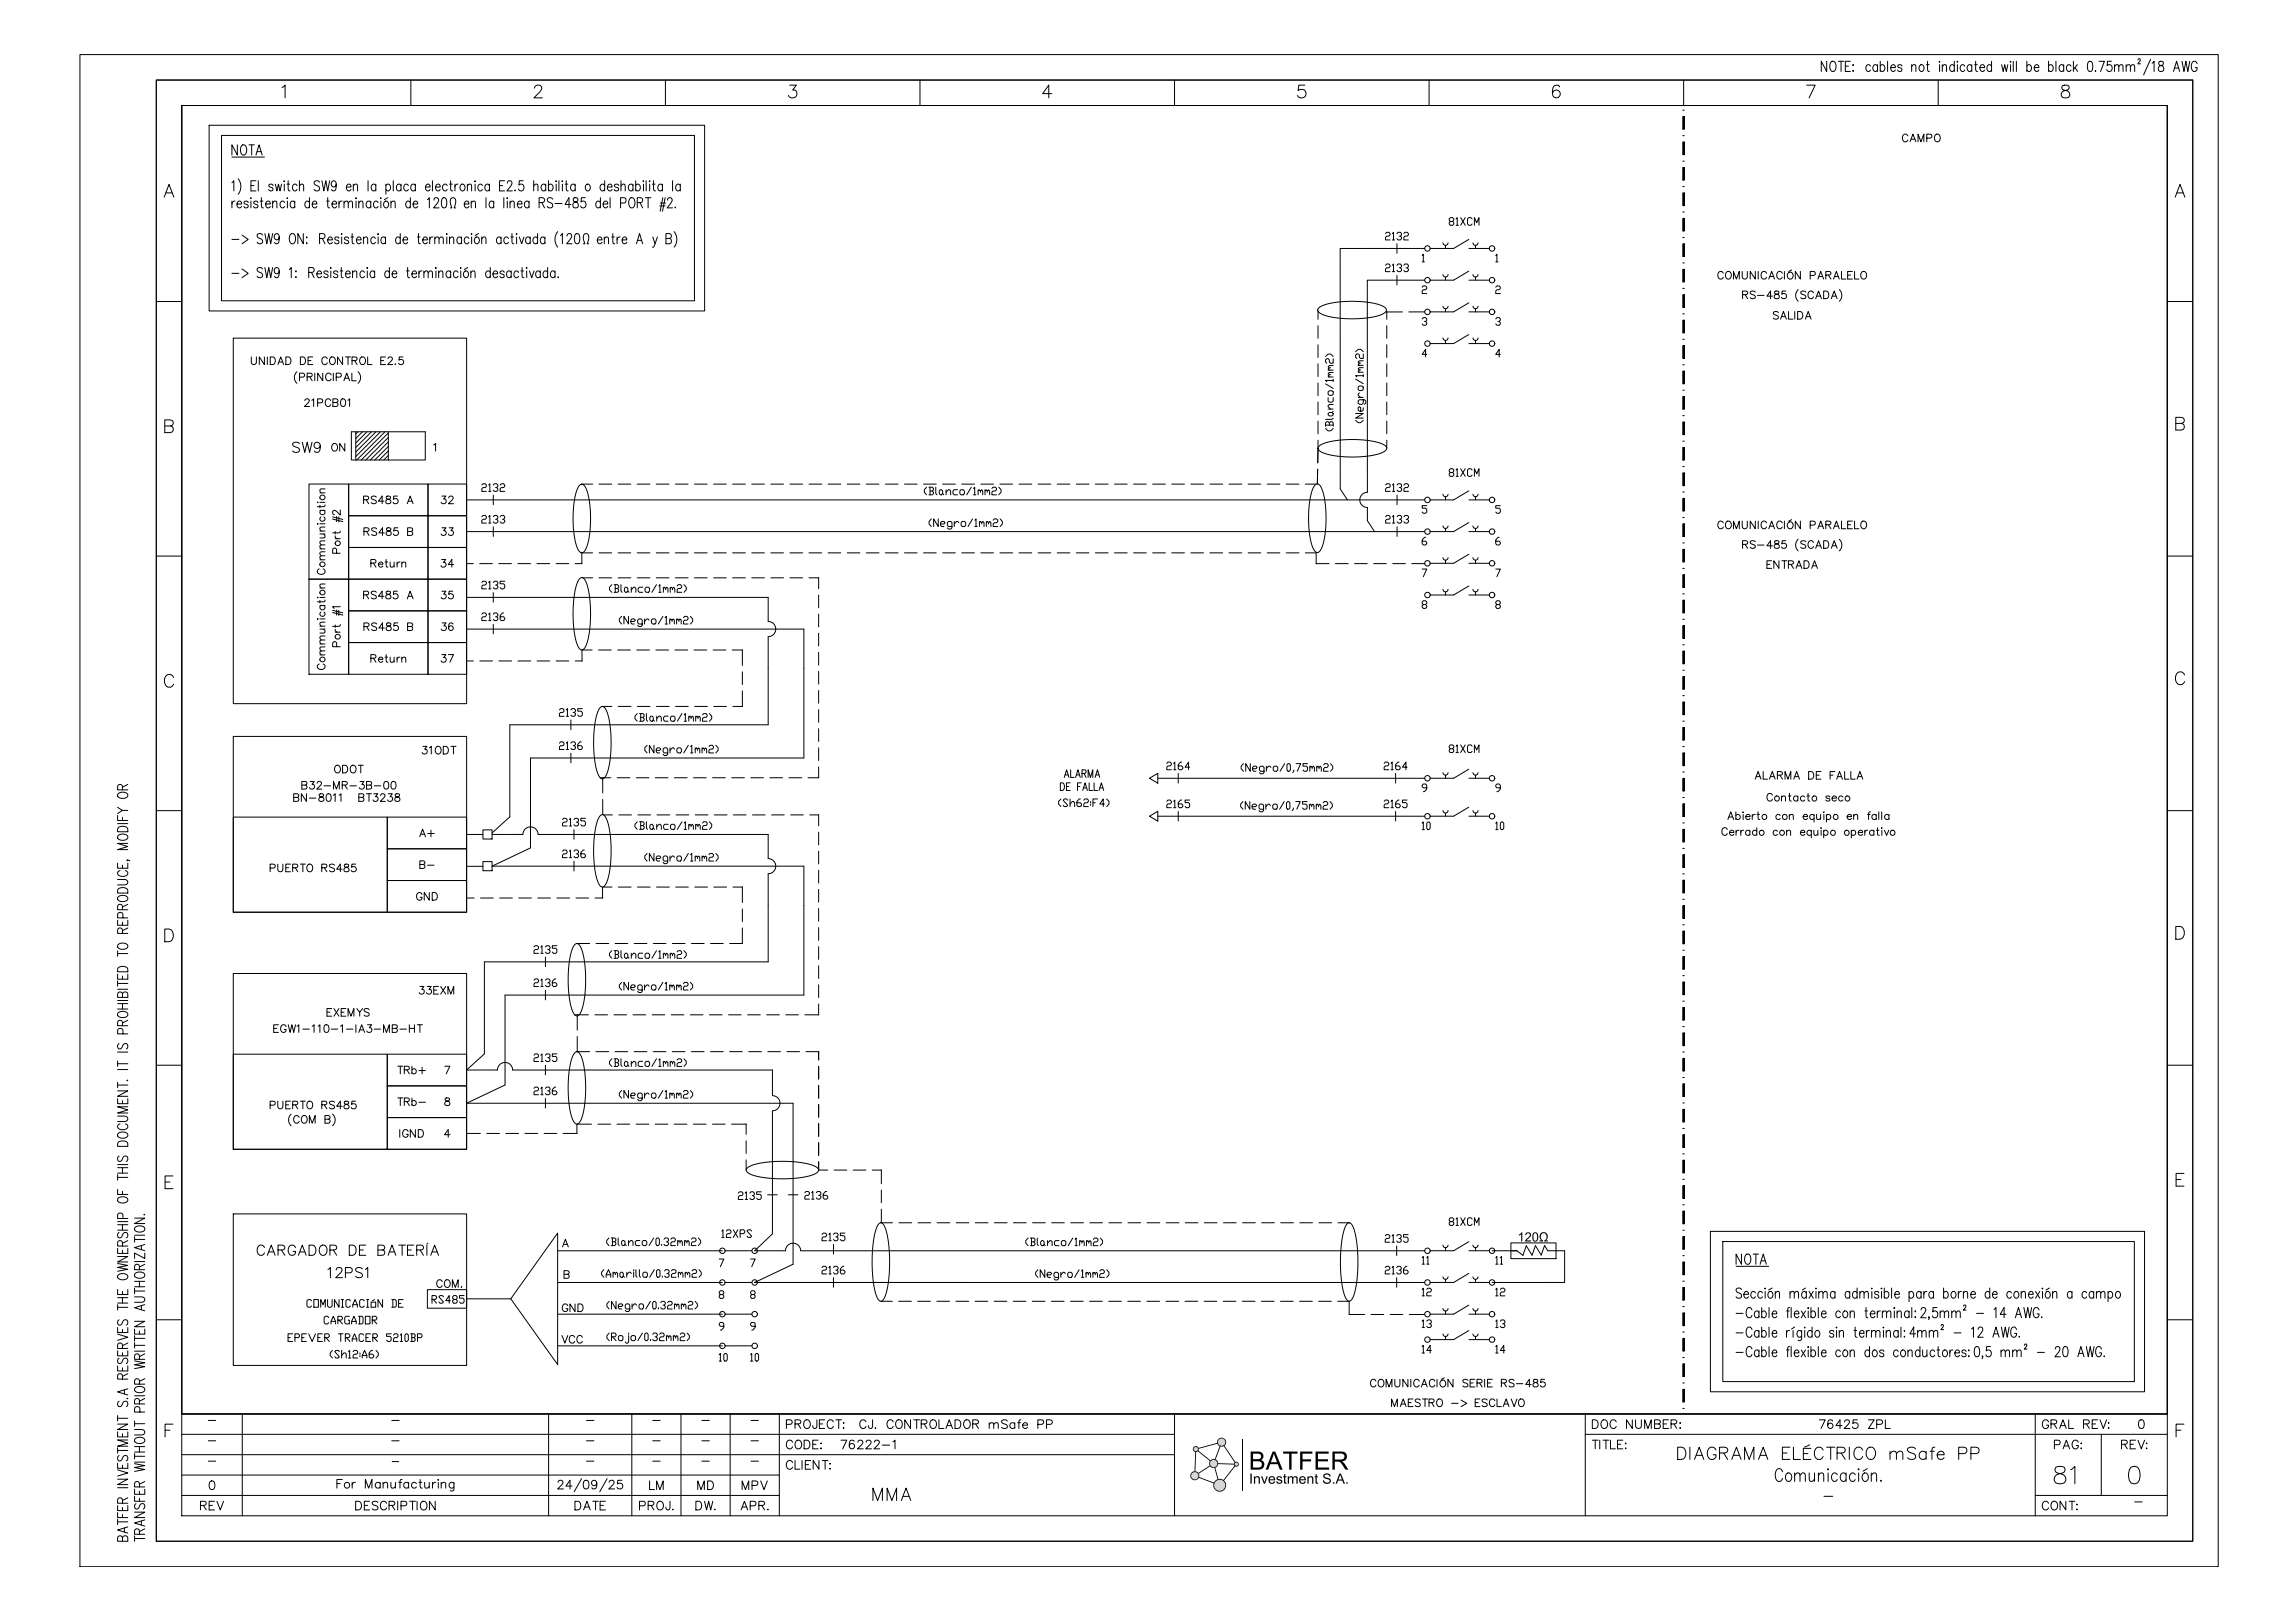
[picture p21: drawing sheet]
<svg xmlns="http://www.w3.org/2000/svg" width="841mm" height="594mm" viewBox="0 0 841 594" stroke-linecap="round" stroke-linejoin="round" font-family="sans-serif">
<!-- layer: ROJO -->
<path d="M76.6 45.9h181.6v68h-181.6zM81.2 49.6h173.2v60.6h-173.2zM626.6 451.1h159.1v58.8h-159.1zM631.2 454.9h150.8v51.3h-150.8z" fill="none" stroke="#000" stroke-width=".37"/>
<!-- layer: 03 -->
<g fill="none" stroke="#000" stroke-width=".37">
<path d="M528.6 89l.7 .9h.6l.6-.9M529.6 89.9v1.1M538.1 87.7l-5.5 3.3h-8.6M538.1 99.3l-5.5 3.3h-8.6M538.2 91h7.4M539.6 89l.7 .9h.6l.6-.9M540.6 89.9v1.1M528.6 100.6l.7 .9h.6l.6-.9M528.6 112.2l.7 .9 1.1-.4 .1-.5M529.6 101.5v1.1M529.6 113.1v1.2M538.1 110.9l-5.5 3.4h-8.6"/>
<path d="M538.2 102.6h7.4M538.2 114.3h7.4M539.6 100.6l.7 .9h.6l.6-.9M539.6 112.2l.7 .9 1.1-.4 .1-.5M540.6 101.5v1.1M540.6 113.1v1.2M85.5 123.9h85.5v133.9h-85.5zM528.6 123.8l.7 .9h.6l.6-.9M529.6 124.8v1.1M538.1 122.6l-5.5 3.3h-8.6M538.2 125.9h7.4M539.6 123.8l.7 .9h.6l.6-.9"/>
<path d="M540.6 124.8v1.1M113.2 177.3h14.5v34.9h-14.5zM127.7 177.3h29.1v11.7h-29.1zM156.8 177.3h14.2v11.7h-14.2zM538.1 179.8l-5.5 3.3h-8.6M127.7 189h29.1v11.6h-29.1zM156.8 189h14.2v11.6h-14.2zM528.6 181.1l.7 .9 1.1-.4 .1-.5M528.6 192.7l.7 .9h.6l.6-.9M529.6 182v1.1M529.6 193.6v1.2M538.1 191.4l-5.5 3.4h-8.6"/>
<path d="M538.2 183.1h7.4M538.2 194.8h7.4M539.6 181.1l.7 .9 1.1-.4 .1-.5M539.6 192.7l.7 .9h.6l.6-.9M540.6 182v1.1M540.6 193.6v1.2M113.2 212.2h14.5v34.8h-14.5zM127.7 212.2h29.1v11.6h-29.1zM127.7 200.6h29.1v11.6h-29.1zM156.8 212.2h14.2v11.6h-14.2zM156.8 200.6h14.2v11.6h-14.2zM528.6 204.3l.7 .9 1.1-.3 .1-.6"/>
<path d="M528.6 215.9l.7 .9h.6l.6-.9M529.6 205.2v1.2M529.6 216.9v1.1M538.1 203.1l-5.5 3.3h-8.6M538.1 214.7l-5.5 3.3h-8.6M538.2 206.4h7.4M538.2 218h7.4M539.6 204.3l.7 .9 1.1-.3 .1-.6M539.6 215.9l.7 .9h.6l.6-.9M540.6 205.2v1.2M540.6 216.9v1.1M127.7 223.8h29.1v11.6h-29.1z"/>
<path d="M127.7 235.4h29.1v11.6h-29.1zM156.8 223.8h14.2v11.6h-14.2zM156.8 235.4h14.2v11.6h-14.2zM85.5 269.8h85.5v64.4h-85.5zM85.5 299.4h56.4v34.8h-56.4zM141.9 299.4h29.1v11.6h-29.1zM528.6 283l.7 1 1.1-.4 .1-.6M528.6 296.9l.7 1 1.1-.4 .1-.6M529.6 284v1.1M529.6 297.9v1.1M538.1 281.8l-5.5 3.3h-8.6M538.1 295.7l-5.5 3.3h-8.6"/>
<path d="M538.2 285.1h7.4M538.2 299h7.4M539.6 283l.7 1 1.1-.4 .1-.6M539.6 296.9l.7 1 1.1-.4 .1-.6M540.6 284v1.1M540.6 297.9v1.1M141.9 311h29.1v11.6h-29.1zM176.9 304h3.4v3.4h-3.4zM176.9 315.7h3.4v3.3h-3.4zM141.9 322.6h29.1v11.6h-29.1zM85.5 356.6h85.5v64.5h-85.5zM85.5 386.2h56.4v34.9h-56.4z"/>
<path d="M141.9 386.2h29.1v11.6h-29.1zM141.9 397.8h29.1v11.6h-29.1zM141.9 409.4h29.1v11.7h-29.1zM85.5 444.7h85.5v55.5h-85.5zM275.5 458.2h-9.8M528.6 456.2l.7 .9 1.1-.4 .1-.5M529.6 457.1v1.1M538.1 454.9l-5.5 3.3h-8.6M538.2 458.2h7.4M539.6 456.2l.7 .9h.6l.6-.9M540.6 457.1v1.1M553.5 455.3h16.6v5.8h-16.6z"/>
<path d="M156.6 472.5h14.4v6.8h-14.4zM275.5 469.8h-9.8M528.6 467.8l.7 .9 1.1-.4 .1-.5M528.6 479.4l.7 .9 1.1-.4 .1-.5M529.6 468.7v1.1M538.1 466.5l-5.5 3.3h-8.6M538.1 478.1l-5.5 3.4h-8.6M538.2 469.8h7.4M539.6 467.8l.7 .9h.6l.6-.9M539.6 479.4l.7 .9h.6l.6-.9M540.6 468.7v1.1M275.5 481.5h-9.8"/>
<path d="M275.5 493.1h-9.8M528.6 488.7l.7 .9h.6l.6-.9M529.6 480.3v1.2M529.6 489.7v1.1M538.1 487.5l-5.5 3.3h-8.6M538.2 481.5h7.4M538.2 490.8h7.4M539.6 488.7l.7 .9h.6l.6-.9M540.6 480.3v1.2M540.6 489.7v1.1"/>
<circle cx="523" cy="91" r="1.02"/>
<circle cx="546.6" cy="91" r="1.02"/>
<circle cx="523" cy="114.3" r="1.02"/>
<circle cx="523" cy="102.6" r="1.02"/>
<circle cx="546.6" cy="114.3" r="1.02"/>
<circle cx="546.6" cy="102.6" r="1.02"/>
<circle cx="523" cy="125.9" r="1.02"/>
<circle cx="546.6" cy="125.9" r="1.02"/>
<circle cx="523" cy="183.1" r="1.02"/>
<circle cx="523" cy="194.8" r="1.02"/>
<circle cx="546.6" cy="183.1" r="1.02"/>
<circle cx="546.6" cy="194.8" r="1.02"/>
<circle cx="523" cy="206.4" r="1.02"/>
<circle cx="523" cy="218" r="1.02"/>
<circle cx="546.6" cy="206.4" r="1.02"/>
<circle cx="546.6" cy="218" r="1.02"/>
<circle cx="523" cy="285.1" r="1.02"/>
<circle cx="523" cy="299" r="1.02"/>
<circle cx="546.6" cy="285.1" r="1.02"/>
<circle cx="546.6" cy="299" r="1.02"/>
<circle cx="264.6" cy="458.2" r="1.02"/>
<circle cx="276.5" cy="458.2" r="1.02"/>
<circle cx="523" cy="458.2" r="1.02"/>
<circle cx="546.6" cy="458.2" r="1.02"/>
<circle cx="264.6" cy="469.8" r="1.02"/>
<circle cx="276.5" cy="469.8" r="1.02"/>
<circle cx="523" cy="469.8" r="1.02"/>
<circle cx="546.6" cy="469.8" r="1.02"/>
<circle cx="264.6" cy="481.5" r="1.02"/>
<circle cx="264.7" cy="493.1" r="1.02"/>
<circle cx="276.5" cy="481.5" r="1.02"/>
<circle cx="276.5" cy="493.1" r="1.02"/>
<circle cx="523" cy="490.8" r="1.02"/>
<circle cx="523" cy="481.5" r="1.02"/>
<circle cx="546.6" cy="490.8" r="1.02"/>
<circle cx="546.6" cy="481.5" r="1.02"/>
</g>
<!-- layer: _TEXTO -->
<g fill="none" stroke="#000" stroke-width=".37">
<path d="M699 49.8a1.03 1.03 0 0 0-1.2-.7 1.03 1.03 0 0 0-.8 1.1v.7a1.03 1.03 0 0 0 .8 1 1.03 1.03 0 0 0 1.2-.6M699.8 51.9l1-2.8 1.1 2.8M700.2 51h1.3M702.7 51.9v-2.8l1.1 2.8 1-2.8v2.8M705.9 50.6h1.2a.73 .73 0 0 0 .7-.7 .73 .73 0 0 0-.7-.8h-1.2v2.8M709 49.5a1.03 1.03 0 0 1 1.2-.3 1.03 1.03 0 0 1 .6 1v.7a1.07 1.07 0 0 1-1 1.1 1.07 1.07 0 0 1-1.1-1.1zM535.1 79.7l1.7 2.8M536.8 79.7l-1.7 2.8M521 93.6l.5-.5v2.8M521 95.9h.9M531.4 81.1l-.5-.4v-.5l.5-.5h.8l.4 .5v.5l-.4 .4h-.8l-.5 .5v.5l.5 .4h.8l.4-.4v-.5l-.4-.5M533.5 80.2l.4-.5v2.8"/>
<path d="M533.5 82.5h.8M539.3 80.2l-.4-.5h-.8l-.4 .5v1.9l.4 .4h.8l.4-.4M540.2 82.5v-2.8l.8 1.9 .8-1.9v2.8M548 93.6l.4-.5v2.8M548 95.9h.8M632.7 99.6a1.31 1.31 0 0 1 1.6 1.2 1.31 1.31 0 0 1-1.6 1.3l-.5-.9v-.7zM638.3 99.4v2a.94 .94 0 0 0 .9 .9 .94 .94 0 0 0 .9-.9v-2M643.1 99.4v2.8l-1.9-2.8v2.8M644.1 99.4v2.8M653.7 99.4v2.8M656.4 98.9l-1.1 .5M659.6 99.4v2.8l-1.9-2.8v2.8"/>
<path d="M674.7 99.4v2.8h1.6M678.7 99.4h-1.8v2.8h1.8M679.4 99.4v2.8h1.6M682.2 99.6a1.31 1.31 0 0 1 1.7 1.2 1.31 1.31 0 0 1-1.7 1.3l-.5-.9v-.7zM521 105.2l.5-.5h.8l.4 .5v.5l-.4 .4h-.8l-.5 .5v.9h1.7M521 116.8l.5-.4h.8l.4 .4v.5l-.4 .5h-.4M522.3 117.8l.4 .4v.5l-.4 .5h-.8l-.5-.5M548 105.2l.4-.4h.8l.5 .4v.5l-.5 .5h-.8l-.4 .4v.9h1.7M548 116.8l.4-.4h.8l.5 .4v.5l-.5 .5h-.4M549.2 117.8l.5 .4v.5l-.5 .5h-.8l-.4-.5M631.4 100.1a1.03 1.03 0 0 0-1.2-.7 1.03 1.03 0 0 0-.8 1.1v.7a1.03 1.03 0 0 0 .8 1 1.03 1.03 0 0 0 1.2-.6M635.1 102.2v-2.8l1.1 2.8 1-2.8v2.8"/>
<path d="M638.4 108l1.6-.2 .3-.4-.2-.5-1.7-.3v2.8M639.3 108l1 1.4M643.1 107a1.05 1.05 0 0 0-1-.4 1.05 1.05 0 0 0-.9 .7l.3 .4 1.3 .5 .3 .8a1.23 1.23 0 0 1-1.9 0M643.9 108.2h2.4M647.2 100.1a1.03 1.03 0 0 0-1.2-.7 1.03 1.03 0 0 0-.8 1.1v.7a1.03 1.03 0 0 0 .8 1 1.03 1.03 0 0 0 1.2-.6M648 102.2l1.1-2.8 1 2.8M648.4 101.3h1.3M649.3 108.5h-2l1.4-1.9v2.8M650.3 106.8v.8l.8 .2a.8 .8 0 0 1 .8 .8 .8 .8 0 0 1-.7 .8h-.5a.8 .8 0 0 1-.7-.8 .8 .8 0 0 1 .8-.8l.8-.2 .1-.6a1.05 1.05 0 0 0-1.4-.2zM651.5 114.5a1.05 1.05 0 0 0-1-.4 1.05 1.05 0 0 0-.8 .7l.2 .4 1.4 .5 .2 .8a1.23 1.23 0 0 1-1.8 0M652.3 116.9l1.1-2.8 1.1 2.8M652.7 116h1.4"/>
<path d="M652.9 100.1a1.03 1.03 0 0 0-1.1-.7 1.03 1.03 0 0 0-.9 1.1v.7a1.03 1.03 0 0 0 .9 1 1.03 1.03 0 0 0 1.1-.6M654.3 106.6h-1.4l-.1 1.2a.99 .99 0 0 1 1.5 0 .99 .99 0 0 1-.2 1.5 .99 .99 0 0 1-1.4-.4M655.3 114.1v2.8h1.6M657.5 114.1v2.8M658.6 114.1h.9a1.49 1.49 0 0 1 1 1.4 1.49 1.49 0 0 1-1 1.4h-.9zM658.8 106.1a2.88 2.88 0 0 0 0 4.3M661.4 116.9l1.1-2.8 1 2.8M661.6 107a1.05 1.05 0 0 0-1-.4 1.05 1.05 0 0 0-.9 .7l.3 .4 1.3 .5 .3 .8a1.23 1.23 0 0 1-1.9 0M661.8 116h1.3M663.2 100.9h1.2a.73 .73 0 0 0 .7-.7 .73 .73 0 0 0-.7-.8h-1.2v2.8M664.4 107.3a1.03 1.03 0 0 0-1.2-.7 1.03 1.03 0 0 0-.8 1.1v.7a1.03 1.03 0 0 0 .8 1 1.03 1.03 0 0 0 1.2-.6M665.2 109.4l1.1-2.8 1 2.8"/>
<path d="M665.6 108.5h1.3M666 102.2l1.1-2.8 1 2.8M666.4 101.3h1.3M668.1 106.6h1a1.49 1.49 0 0 1 .9 1.4 1.49 1.49 0 0 1-.9 1.4h-1zM668.9 100.8l1.6-.2 .3-.4-.1-.5-1.8-.3v2.8M669.9 100.8l.9 1.4M670.9 109.4l1.1-2.8 1.1 2.8M671.3 108.5h1.4M671.7 102.2l1.1-2.8 1.1 2.8M672.1 101.3h1.4M673.9 106.1a2.88 2.88 0 0 1 0 4.3M676.9 100.8h1.1"/>
<path d="M92.1 130.8v2a.94 .94 0 0 0 .9 .8 .94 .94 0 0 0 .9-.8v-2M96.9 130.8v2.8l-1.9-2.8v2.8M97.9 130.8v2.8M99 130.8h.9a1.49 1.49 0 0 1 1 1.4 1.49 1.49 0 0 1-1 1.4h-.9zM101.8 133.6l1.1-2.8 1 2.8M102.2 132.6h1.3M104.7 130.8h1a1.49 1.49 0 0 1 .9 1.4 1.49 1.49 0 0 1-.9 1.4h-1zM108.8 136.2a2.88 2.88 0 0 0 0 4.2M109.7 138.2h1.2a.73 .73 0 0 0 .7-.8 .73 .73 0 0 0-.7-.7h-1.2v2.8M110.1 130.8h.9a1.49 1.49 0 0 1 1 1.4 1.49 1.49 0 0 1-1 1.4h-.9zM112.5 138l1.6-.1 .3-.4-.1-.5-1.8-.3v2.8M112.9 132.1h1"/>
<path d="M113.5 138l.9 1.5M114.6 130.8h-1.7v2.8h1.7M115.3 136.7v2.8M118.2 136.7v2.8l-1.8-2.8v2.8M119.9 131.4a1.03 1.03 0 0 0-1.2-.6 1.03 1.03 0 0 0-.8 1v.7a1.03 1.03 0 0 0 .8 1.1 1.03 1.03 0 0 0 1.2-.7M121 131.2a1.03 1.03 0 0 1 1.2-.4 1.03 1.03 0 0 1 .6 1v.7a1.07 1.07 0 0 1-1 1.1 1.07 1.07 0 0 1-1.1-1.1zM121.3 137.4a1.03 1.03 0 0 0-1.2-.7 1.03 1.03 0 0 0-.8 1.1v.6a1.03 1.03 0 0 0 .8 1.1 1.03 1.03 0 0 0 1.2-.7M122.1 136.7v2.8M123.2 138.2h1.2a.73 .73 0 0 0 .7-.8 .73 .73 0 0 0-.7-.7h-1.2v2.8M125.5 130.8v2.8l-1.9-2.8v2.8M126 139.5l1-2.8 1.1 2.8M126.4 138.6h1.3"/>
<path d="M126.6 130.8h1.8M127.5 130.8v2.8M128.9 136.7v2.8h1.6M129 132.1l1.6-.1 .2-.4-.1-.6-1.7-.2v2.8M129.9 132.1l.9 1.5M131.2 136.2a2.88 2.88 0 0 1 0 4.2M132.3 130.9a1.31 1.31 0 0 1 1.6 1.3 1.31 1.31 0 0 1-1.6 1.2l-.5-.9 .1-1.1zM134.7 130.8v2.8h1.6M139.5 132.1h1.1M141.2 130.8h-1.7v2.8h1.7M142.2 131.4l.5-.6h.5l.6 .5-.4 .9-1.4 1.4h1.9M144.8 133.3l-.1 .1h.3"/>
<path d="M147.6 130.8h-1.3l-.1 1.2a.99 .99 0 0 1 1.5-.1 .99 .99 0 0 1-.2 1.5 .99 .99 0 0 1-1.5-.4M522.7 129.8h-1.7l1.3-1.8v2.8M549.7 129.8h-1.7l1.2-1.8v2.8M111.7 146.8l.5-.7 .8 .2 .3 .4-.4 .9-1.3 1.3h1.8M114.2 146.7l.7-.6v2.8M116.4 147.6h1.2a.73 .73 0 0 0 .7-.7 .73 .73 0 0 0-.7-.8h-1.2v2.8M121.2 146.8a1.03 1.03 0 0 0-1.2-.7 1.03 1.03 0 0 0-.8 1.1v.7a1.03 1.03 0 0 0 .8 1 1.03 1.03 0 0 0 1.2-.7M122 147.5h1.2a.73 .73 0 0 1 .7 .7 .73 .73 0 0 1-.7 .7h-1.2v-2.8l1.7 .3v.8l-.5 .3M125.2 146.3a.91 .91 0 0 1 1.3 .4l.1 .6a1.2 1.2 0 0 1-1 1.6 1.79 1.79 0 0 1-.4-2.6zM127.4 146.7l.7-.6v2.8M109.7 162.5a1.4 1.4 0 0 0-1.4-.5 1.4 1.4 0 0 0-1.1 .9l.4 .5 1.4 .6a.91 .91 0 0 1 .7 .6 .91 .91 0 0 1-.4 1 1.71 1.71 0 0 1-2.1-.4M110.8 162l.9 3.7 .8-3.7 .9 3.7 .9-3.7"/>
<path d="M117.3 163.3a1.16 1.16 0 0 1-1.6 .9 1.16 1.16 0 0 1-.4-1.8 1.16 1.16 0 0 1 1.9 .1 3.4 3.4 0 0 1-.4 3.1 1.1 1.1 0 0 1-1.6-.4M119.1 179.1l-1.8 .1-.1 .7 .5 .7M121.8 162.9a1.03 1.03 0 0 1 1.2-.4 1.03 1.03 0 0 1 .7 1v.7a1.07 1.07 0 0 1-1.1 1.1 1.07 1.07 0 0 1-1.1-1.1zM126.3 162.5v2.8l-1.8-2.8v2.8M158.9 163l.7-.5v2.8M531.4 173.1l-.5-.4v-.5l.5-.5h.8l.4 .5v.5l-.4 .4h-.8l-.5 .5v.5l.5 .4h.8l.4-.4v-.5l-.4-.5M533.5 172.2l.4-.5v2.8M533.5 174.5h.8M535.1 171.7l1.7 2.8M536.8 171.7l-1.7 2.8M539.3 172.2l-.4-.5h-.8l-.4 .5v1.9l.4 .4h.8l.4-.4M540.2 174.5v-2.8l.8 1.9 .8-1.9v2.8"/>
<path d="M116.3 191.9h.2zM116.4 183.9v.3zM117.2 185.1v.9M117.2 195.6h1.9M117.2 194.6h1.9M117.2 191.9h1.9M117.2 187h1.9M117.2 184h1.9M117.2 180.6h1.9M117.6 189.4a.89 .89 0 0 0-.1 1.3 .89 .89 0 0 0 1.3 0 .89 .89 0 0 0-.1-1.3M117.6 187a.89 .89 0 0 0-.1 1.3 .89 .89 0 0 0 1.3 0 .89 .89 0 0 0-.1-1.3M118.5 195.6l.6 .7-.2 .7-1.7 .1"/>
<path d="M119.1 199.6l-1.8 .2-.1 .6 .5 .7M119.1 198.2l-1.8 .1-.1 .7 .5 .6M119.1 193.1l-1.8 .1-.1 .7 .5 .7M119.1 185l-.2 .5-.4 .1h-2.2M121.9 190.2l3.7 .9M121.9 189.4l3.7 .9M122.8 196.3a.9 .9 0 0 0 .8 1.1M122.8 194.7v.9M122.8 197.4h1.9M123.3 189.2v1.9M124.1 189.4v1.8M124.7 194.6l-.2 .5-.4 .1h-2.2"/>
<path d="M124.7 186.8v1.9l-1.4-1.3-.9-.4-.5 .5v.5l.6 .6M133.2 183.1l1.6-.2 .3-.4-.2-.5-1.7-.3v2.8M133.3 194.7l1.6-.1 .3-.4-.1-.6-1.8-.2v2.8M134.1 183.1l1 1.4M134.3 194.7l.9 1.5M137.9 182.1a1.05 1.05 0 0 0-1-.4 1.05 1.05 0 0 0-.9 .7l.3 .4 1.3 .5 .3 .8a1.23 1.23 0 0 1-1.9 0M138 193.8a1.05 1.05 0 0 0-1-.5 1.05 1.05 0 0 0-.9 .7l.3 .4 1.3 .6 .3 .8a1.23 1.23 0 0 1-1.9 0M140.7 183.6h-2l1.3-1.9v2.8M140.8 195.2h-2l1.3-1.8v2.8M141.6 181.9v.8l.8 .2a.8 .8 0 0 1 .8 .8 .8 .8 0 0 1-.7 .8h-.5a.8 .8 0 0 1-.7-.8 .8 .8 0 0 1 .8-.8l.8-.2 .2-.6a1.05 1.05 0 0 0-1.5-.2zM141.7 193.5v.8l.8 .3a.8 .8 0 0 1 .8 .7 .8 .8 0 0 1-.6 .9h-.6a.8 .8 0 0 1-.7-.9 .8 .8 0 0 1 .9-.7l.8-.3 .1-.5a1.05 1.05 0 0 0-1.5-.3zM145.6 181.7h-1.3l-.2 1.2a.99 .99 0 0 1 1.5 0 .99 .99 0 0 1-.2 1.5 .99 .99 0 0 1-1.4-.4"/>
<path d="M145.7 193.4h-1.3l-.1 1.2a.99 .99 0 0 1 1.5-.1 .99 .99 0 0 1-.2 1.5 .99 .99 0 0 1-1.5-.4M149.2 184.5l1.1-2.8 1 2.8M149.3 194.7h1.2a.73 .73 0 0 1 .7 .7 .73 .73 0 0 1-.7 .8h-1.2v-2.8l1.8 .2v.8l-.6 .3M149.6 183.6h1.3M161.9 181.7h1.4l-.8 1.1a.93 .93 0 0 1 .7 1.5 .93 .93 0 0 1-1.6-.3M161.9 193.4h1.4l-.8 1a.93 .93 0 0 1 .7 1.5 .93 .93 0 0 1-1.6-.3M164.4 182.4l.5-.7h.6l.5 .6-.4 .9-1.3 1.3h1.8M164.5 193.4h1.5l-.8 1a.93 .93 0 0 1 .7 1.5 .93 .93 0 0 1-1.6-.3M522.3 196.9h-.4l-.9 .9v1.4l.5 .5h.8l.4-.5v-.5l-.4-.4h-1.3M522.7 185.2h-1.7v1h1.3l.4 .4v1l-.4 .4h-.8l-.5-.4M549.2 196.9h-.4l-.8 .9v1.4l.4 .5h.8l.5-.5v-.5l-.5-.4h-1.2M549.7 185.2h-1.7v1h1.2l.5 .4v1l-.5 .4h-.8l-.4-.4"/>
<path d="M631.4 191.6a1.03 1.03 0 0 0-1.2-.7 1.03 1.03 0 0 0-.8 1.1v.6a1.03 1.03 0 0 0 .8 1.1 1.03 1.03 0 0 0 1.2-.7M632.7 191a1.31 1.31 0 0 1 1.6 1.3 1.31 1.31 0 0 1-1.6 1.3l-.5-1v-.6zM635.1 193.7v-2.8l1.1 2.8 1-2.8v2.8M638.3 190.9v2a.94 .94 0 0 0 .9 .8 .94 .94 0 0 0 .9-.8v-2M638.4 199.4l1.6-.1 .3-.4-.2-.5-1.7-.3v2.8M639.3 199.4l1 1.5M643.1 198.5a1.05 1.05 0 0 0-1-.5 1.05 1.05 0 0 0-.9 .8l.3 .4 1.3 .5 .3 .8a1.23 1.23 0 0 1-1.9 0M643.1 190.9v2.8l-1.9-2.8v2.8M643.9 199.7h2.4M644.1 190.9v2.8M647.2 191.6a1.03 1.03 0 0 0-1.2-.7 1.03 1.03 0 0 0-.8 1.1v.6a1.03 1.03 0 0 0 .8 1.1 1.03 1.03 0 0 0 1.2-.7M648 193.7l1.1-2.8 1 2.8"/>
<path d="M648.4 192.8h1.3M649.3 200h-2l1.4-1.9v2.8M650.3 198.2v.8l.8 .3a.8 .8 0 0 1 .8 .7 .8 .8 0 0 1-.7 .9h-.5a.8 .8 0 0 1-.7-.9 .8 .8 0 0 1 .8-.7l.8-.3 .1-.5a1.05 1.05 0 0 0-1.4-.3zM652.9 191.6a1.03 1.03 0 0 0-1.1-.7 1.03 1.03 0 0 0-.9 1.1v.6a1.03 1.03 0 0 0 .9 1.1 1.03 1.03 0 0 0 1.1-.7M653.7 190.9v2.8M654.3 198.1h-1.4l-.1 1.2a.99 .99 0 0 1 1.5 0 .99 .99 0 0 1-.2 1.4 .99 .99 0 0 1-1.4-.3M656.4 190.4l-1.1 .5M658.8 197.6a2.88 2.88 0 0 0 0 4.2M659.6 190.9v2.8l-1.9-2.8v2.8M661.6 198.5a1.05 1.05 0 0 0-1-.5 1.05 1.05 0 0 0-.9 .8l.3 .4 1.3 .5 .3 .8a1.23 1.23 0 0 1-1.9 0M663.2 192.4h1.2a.73 .73 0 0 0 .7-.8 .73 .73 0 0 0-.7-.7h-1.2v2.8M664.4 198.8a1.03 1.03 0 0 0-1.2-.7 1.03 1.03 0 0 0-.8 1.1v.6a1.03 1.03 0 0 0 .8 1.1 1.03 1.03 0 0 0 1.2-.7"/>
<path d="M665.6 200h1.3M666 193.7l1.1-2.8 1 2.8M666.4 192.8h1.3M668.1 198.1h1a1.49 1.49 0 0 1 .9 1.4 1.49 1.49 0 0 1-.9 1.4h-1zM668.9 192.2l1.6-.1 .3-.4-.1-.5-1.8-.3v2.8M669.9 192.2l.9 1.5M671.3 200h1.4M671.7 193.7l1.1-2.8 1.1 2.8M672.1 192.8h1.4M673.9 197.6a2.88 2.88 0 0 1 0 4.2M674.7 190.9v2.8h1.6M676.9 192.2h1.1"/>
<path d="M678.7 190.9h-1.8v2.8h1.8M679.4 190.9v2.8h1.6M682.2 191a1.31 1.31 0 0 1 1.7 1.3 1.31 1.31 0 0 1-1.7 1.3l-.5-1v-.6zM116.4 218.7v.3zM116.9 208.4a1.03 1.03 0 0 0-.6 1.2 1.03 1.03 0 0 0 1 .8h.7a1.03 1.03 0 0 0 1.1-.8 1.03 1.03 0 0 0-.7-1.2M117.2 219.9v1M117.2 218.9h1.9M117.2 215.4h1.9M117.2 205.1h1.9M117.2 201.1h1.9M119.1 219.8l-.2 .5-.4 .2h-2.2M119.1 213.9l-1.8 .2-.1 .6 .5 .7"/>
<path d="M119.1 203.6l-1.8 .2-.1 .6 .5 .7M119.1 202.2l-1.8 .1-.1 .7 .5 .6M123.3 202.7v-1.2a.73 .73 0 0 0-.7-.7 .73 .73 0 0 0-.7 .7v1.2h2.8M133.2 217.9l1.6-.1 .3-.4-.2-.5-1.7-.3v2.8M134.1 217.9l1 1.5M135.9 206.3l1.6-.1 .2-.4-.1-.6-1.7-.2v2.8M136.8 206.3l.9 1.5M137.9 217a1.05 1.05 0 0 0-1-.5 1.05 1.05 0 0 0-.9 .8l.3 .4 1.3 .5 .3 .8a1.23 1.23 0 0 1-1.9 0M138.7 206.7h1.6a.9 .9 0 0 0-1-.7 .9 .9 0 0 0-.8 .9 .9 .9 0 0 0 .8 .9l1-.4M140.7 218.5h-2l1.3-1.9v2.8M141.1 205.9h.9M141.5 205v2.2l.1 .4 .5 .2"/>
<path d="M141.6 216.7v.8l.8 .3a.8 .8 0 0 1 .8 .7 .8 .8 0 0 1-.7 .9h-.5a.8 .8 0 0 1-.7-.9 .8 .8 0 0 1 .8-.7l.8-.3 .2-.5a1.05 1.05 0 0 0-1.5-.3zM142.9 205.9l.2 1.7 .6 .2 .7-.6M144.4 205.9v1.9M145.5 205.9v1.9M145.6 216.6h-1.3l-.2 1.2a.99 .99 0 0 1 1.5 0 .99 .99 0 0 1-.2 1.4 .99 .99 0 0 1-1.4-.3M146.5 205.9a.9 .9 0 0 0-1 .8M147.2 206.4l.7-.5 .6 .1 .2 1.8M147.2 205.9v1.9M149.2 219.4l1.1-2.8 1 2.8M149.6 218.5h1.3M161.8 205h1.5l-.8 1a.93 .93 0 0 1 .7 1.5 .93 .93 0 0 1-1.7-.3M161.9 216.6h1.4l-.8 1.1a.93 .93 0 0 1 .7 1.5 .93 .93 0 0 1-1.6-.3"/>
<path d="M165.9 216.6h-1.4l-.1 1.2a.99 .99 0 0 1 1.5 0 .99 .99 0 0 1-.2 1.4 .99 .99 0 0 1-1.4-.3M166.2 206.8h-2l1.3-1.8v2.8M521 208.5h1.7l-1.2 2.8M548 208.5h1.7l-1.3 2.8M647.3 206.8h1.1M649.1 205.4h-1.8v2.8h1.8M651.7 205.4v2.8l-1.8-2.8v2.8M652.8 205.4h1.9M653.7 205.4v2.8M655.2 206.8l1.6-.2 .3-.4-.2-.5-1.7-.3v2.8M656.1 206.8l1 1.4M658 208.2l1.1-2.8 1 2.8"/>
<path d="M658.4 207.3h1.3M660.9 205.4h1a1.49 1.49 0 0 1 .9 1.4 1.49 1.49 0 0 1-.9 1.4h-1zM663.7 208.2l1.1-2.8 1.1 2.8M664.1 207.3h1.4M665.2 200.9l1.1-2.8 1 2.8M670.9 200.9l1.1-2.8 1.1 2.8M116.4 226.6v.3zM117.2 239.9h1.9M117.2 235.9h1.9M117.2 230.5h1.9M117.2 229.4h1.9M117.2 226.7h1.9"/>
<path d="M117.2 221.8h1.9M117.6 224.2a.89 .89 0 0 0-.1 1.3 .89 .89 0 0 0 1.3 0 .89 .89 0 0 0-.1-1.3M117.6 221.8a.89 .89 0 0 0-.1 1.3 .89 .89 0 0 0 1.3 0 .89 .89 0 0 0-.1-1.3M118.5 230.5l.6 .6-.2 .7-1.7 .1M119.1 238.5l-1.8 .1-.1 .7 .5 .6M119.1 237l-1.8 .1-.1 .7 .5 .7M119.1 234.5l-1.8 .1-.1 .7 .5 .6M119.1 233l-1.8 .1-.1 .7 .5 .7M119.1 227.9l-1.8 .2-.1 .6 .5 .7M121.9 224.4l3.7 .9M121.9 223.6l3.7 .9M122.8 230.5a.9 .9 0 0 0 .8 1.1"/>
<path d="M122.8 231.6h1.9M122.8 228.9v1M123.3 236.9v-1.2a.73 .73 0 0 0-.7-.7 .73 .73 0 0 0-.7 .7v1.2h2.8M123.3 223.5v1.8M124.1 223.6v1.9M124.7 228.8l-.2 .5-.4 .2h-2.2M124.7 222.3h-2.8l.5 .6M133.3 229.5l1.6-.1 .3-.4-.1-.5-1.8-.3v2.8M134.3 229.5l.9 1.5M138 228.6a1.05 1.05 0 0 0-1-.4 1.05 1.05 0 0 0-.9 .7l.3 .4 1.3 .5 .3 .8a1.23 1.23 0 0 1-1.9 0M140.8 230.1h-2l1.3-1.9v2.8M141.5 239.8v2.3l.1 .4 .5 .1"/>
<path d="M141.7 228.3v.8l.8 .3a.8 .8 0 0 1 .8 .7 .8 .8 0 0 1-.6 .9h-.6a.8 .8 0 0 1-.7-.9 .8 .8 0 0 1 .9-.7l.8-.3 .1-.5a1.05 1.05 0 0 0-1.5-.3zM145.7 228.2h-1.3l-.1 1.2a.99 .99 0 0 1 1.5 0 .99 .99 0 0 1-.2 1.5 .99 .99 0 0 1-1.5-.4M149.3 229.5h1.2a.73 .73 0 0 1 .7 .8 .73 .73 0 0 1-.7 .7h-1.2v-2.8l1.8 .3v.8l-.6 .2M161.9 239.8h1.4l-.8 1.1a.93 .93 0 0 1 .7 1.5 .93 .93 0 0 1-1.6-.3M161.9 228.2h1.5l-.8 1.1a.93 .93 0 0 1 .7 1.5 .93 .93 0 0 1-1.6-.3M164.3 239.8h1.8l-1.3 2.8M165.9 228.6l-.1-.3a.91 .91 0 0 0-1.3 .4 1.63 1.63 0 0 0 .6 2.3 .87 .87 0 0 0 1-.8 .87 .87 0 0 0-.8-.9 .87 .87 0 0 0-1 .8M521.5 221.5l-.5-.5v-.4l.5-.5h.8l.4 .5v.4l-.4 .5h-.8l-.5 .5v.4l.5 .5h.8l.4-.5v-.4l-.4-.5M548.4 221.5l-.4-.5v-.4l.4-.5h.8l.5 .5v.4l-.5 .5h-.8l-.4 .5v.4l.4 .5h.8l.5-.5v-.4l-.5-.5M116.9 243.3a1.03 1.03 0 0 0-.6 1.1 1.03 1.03 0 0 0 1 .9h.7a1.03 1.03 0 0 0 1.1-.9 1.03 1.03 0 0 0-.7-1.1M135.9 241.2l1.6-.2 .2-.4-.1-.5-1.7-.3v2.8M136.8 241.2l.9 1.4"/>
<path d="M138.7 241.6h1.6a.9 .9 0 0 0-1-.8 .9 .9 0 0 0-.8 .9 .9 .9 0 0 0 .8 .9l1-.4M141.1 240.8h.9M142.9 240.8l.2 1.7 .6 .1 .7-.5M144.4 240.8v1.8M145.5 240.8v1.8M146.5 240.8a.9 .9 0 0 0-1 .8M147.2 241.3l.7-.5 .6 .1 .2 1.7M147.2 240.8v1.8M154.9 273.4h1.5l-.8 1.1a.93 .93 0 0 1 .7 1.5 .93 .93 0 0 1-1.6-.3M157.3 274l.7-.6v2.8M159.7 273.8a1.03 1.03 0 0 1 1.2-.3 1.03 1.03 0 0 1 .7 1v.7a1.07 1.07 0 0 1-1.1 1.1 1.07 1.07 0 0 1-1-1.1zM162.4 273.4h.9a1.49 1.49 0 0 1 1 1.4 1.49 1.49 0 0 1-1 1.4h-.9z"/>
<path d="M165.2 273.4h1.9M166.1 273.4v2.8M531.4 274.3l-.5-.5v-.4l.5-.5h.8l.4 .5v.4l-.4 .5h-.8l-.5 .5v.4l.5 .5h.8l.4-.5v-.4l-.4-.5M533.5 273.4l.4-.5v2.8M533.5 275.7h.8M535.1 272.9l1.7 2.8M536.8 272.9l-1.7 2.8M539.3 273.4l-.4-.5h-.8l-.4 .5v1.8l.4 .5h.8l.4-.5M540.2 275.7v-2.8l.8 1.9 .8-1.9v2.8M107.6 292.1h1.2a.73 .73 0 0 1 .7 .8 .73 .73 0 0 1-.7 .7h-1.2v-2.8l1.7 .3 .2 .5-.7 .5M110.6 287.6h1.2a.73 .73 0 0 1 .7 .8 .73 .73 0 0 1-.7 .7h-1.2v-2.8l1.7 .3 .2 .5-.7 .5M112.3 290.8v2.8l-1.9-2.8v2.8"/>
<path d="M113.3 292.4h2.4M113.7 286.3h1.4l-.8 1.1a.93 .93 0 0 1 .7 1.5 .93 .93 0 0 1-1.6-.3M116.2 287l.5-.7h.5l.6 .5-.4 1-1.4 1.3h1.9M117.1 290.9v.8l.8 .3a.8 .8 0 0 1 .8 .7 .8 .8 0 0 1-.7 .9h-.5a.8 .8 0 0 1-.7-.9 .8 .8 0 0 1 .8-.7l.8-.3 .1-.5a1.05 1.05 0 0 0-1.4-.3zM118.7 287.9h2.4M119.9 290.9a.91 .91 0 0 1 1.3 .4l.1 .7a1.2 1.2 0 0 1-1 1.6 1.79 1.79 0 0 1-.4-2.7zM122.1 291.3l.7-.5v2.8M122.2 289.1v-2.8l1 2.8 1.1-2.8v2.8M122.8 280.8a1.03 1.03 0 0 1 1.2-.4 1.03 1.03 0 0 1 .7 1v.7a1.07 1.07 0 0 1-1.1 1.1 1.07 1.07 0 0 1-1-1.1zM124.3 291.3l.6-.5v2.8M125.4 287.6l1.6-.1 .2-.4-.1-.5-1.7-.3v2.8M125.5 280.4h.9a1.49 1.49 0 0 1 1 1.4 1.49 1.49 0 0 1-1 1.4h-.9z"/>
<path d="M126.3 287.6l.9 1.5M128.2 287.9h2.4M128.6 280.8a1.03 1.03 0 0 1 1.2-.4 1.03 1.03 0 0 1 .6 1v.7a1.07 1.07 0 0 1-1 1.1 1.07 1.07 0 0 1-1.1-1.1zM131.2 280.4h1.9M131.5 292.1h1.2a.73 .73 0 0 1 .6 .8 .73 .73 0 0 1-.6 .7h-1.2v-2.8l1.7 .3 .1 .5-.6 .5M131.9 286.3h1.5l-.8 1.1a.93 .93 0 0 1 .7 1.5 .93 .93 0 0 1-1.7-.3M132.2 280.4v2.8M134.3 290.8h1.8M134.3 287.6h1.2a.73 .73 0 0 1 .7 .8 .73 .73 0 0 1-.7 .7h-1.2v-2.8l1.7 .3 .2 .5-.7 .5M135.2 290.8v2.8M136.9 290.8h1.5l-.8 1.1a.93 .93 0 0 1 .7 1.5 .93 .93 0 0 1-1.7-.3M137.1 287.9h2.4"/>
<path d="M139.4 291.5l.6-.7h.5l.5 .5-.4 1-1.3 1.3h1.9M141 286.4a.91 .91 0 0 1 1.3 .4l.1 .7a1.2 1.2 0 0 1-1 1.6 1.79 1.79 0 0 1-.4-2.7zM142.2 290.8h1.5l-.8 1.1a.93 .93 0 0 1 .7 1.5 .93 .93 0 0 1-1.6-.3M143.6 286.4a.91 .91 0 0 1 1.4 .4l.1 .7a1.2 1.2 0 0 1-1.1 1.6 1.79 1.79 0 0 1-.4-2.7zM144.9 290.9v.8l.8 .3a.8 .8 0 0 1 .8 .7 .8 .8 0 0 1-.7 .9h-.5a.8 .8 0 0 1-.7-.9 .8 .8 0 0 1 .8-.7l.8-.3 .2-.5a1.05 1.05 0 0 0-1.5-.3zM388.5 286.8a1.5 1.5 0 0 1 1.5 .9 1.5 1.5 0 0 1-.5 1.8l-1 .1zM388.7 292.7l-.9 .9v1l.9 .9M389.9 284.8l.9-2.8 .8 2.8M390.2 283.9h1.1M390.7 288.1h.9M391.2 293.2l-.4-.5h-.9l-.4 .5 1.7 1.8-.4 .5h-.9l-.4-.5M392 294.6l.9-1h.4l.4 .5v1.4"/>
<path d="M392 292.7v2.8M392.1 286.8h-1.4v2.8h1.4M392.3 282v2.8h1.2M394.1 284.8l.8-2.8 .9 2.8M394.4 283.9h1.1M394.8 288.1h.8M395.8 292.7h-.4l-.9 .9v1.4l.5 .5h.8l.4-.5v-.4l-.4-.5h-1.3M396.1 286.8h-1.3v2.8M396.4 283.4l1.3-.2 .2-.4-.2-.6-1.3-.2v2.8M396.7 289.6l.8-2.8 .9 2.8M397 288.7h1.1M397.1 293.2l.4-.5h.8l.4 .5v.4l-.4 .5h-.8l-.4 .5v.9h1.6"/>
<path d="M397.2 283.4l.7 1.4M398.7 284.8v-2.8l.8 2.8 .9-2.8v2.8M399 286.8v2.8h1.3M399.6 293.6v.5M399.6 294.6v.4M400.4 294.1h.9M400.8 286.8v2.8h1.3M401.2 284.8l.9-2.8 .8 2.8M401.5 283.9h1.1M402.1 292.7h-1.7v2.8M402.7 289.6l.8-2.8 .9 2.8M403 288.7h1"/>
<path d="M404.6 294.6h-1.7l1.3-1.9v2.8M405.5 292.7l.8 .9v1l-.8 .9M522.7 288.6h-1.2l-.5-.4v-.5l.5-.5h.8l.4 .5v1.4l-.8 .9h-.4M549.7 288.6h-1.3l-.4-.4v-.5l.4-.5h.8l.5 .5v1.4l-.9 .9h-.4M633.4 299.3h1.4M636 298.8a.89 .89 0 0 1 1.3-.2 .89 .89 0 0 1 0 1.4 .89 .89 0 0 1-1.3-.2M636 297.4v2.8M638.5 297.6h.3zM638.6 298.4v1.8M639.6 299.2h1.6a.9 .9 0 0 0-1-.7 .9 .9 0 0 0-.8 .9 .9 .9 0 0 0 .8 .8l1-.4M642 298.4v1.8M643 298.4a.9 .9 0 0 0-1 .8"/>
<path d="M643 285.5l1.1-2.8 1.1 2.8M643.4 284.5h1.4M643.7 298.4h.9M644.1 297.4v2.3l.1 .4 .6 .1M646 282.7v2.8h1.6M648.2 285.5l1.1-2.8 1.1 2.8M648.6 284.5h1.4M649.4 291.3a1.03 1.03 0 0 0-1.2-.6 1.03 1.03 0 0 0-.8 1v.7a1.03 1.03 0 0 0 .8 1.1 1.03 1.03 0 0 0 1.2-.7M651.2 284l1.6-.1 .2-.4-.1-.6-1.7-.2v2.8M652.1 284l.9 1.5M652.2 298.8a.89 .89 0 0 0-1.3-.2 .89 .89 0 0 0 0 1.4 .89 .89 0 0 0 1.3-.2M652.7 292.1l.6-.5 .7 .1 .1 1.8"/>
<path d="M652.7 291.6v1.9M654 285.5v-2.8l1 2.8 1.1-2.8v2.8M655.2 291.6h.9M655.5 298.9l.7-.5 .7 .1 .1 1.7M655.5 298.4v1.8M655.6 290.7v2.2l.1 .4 .6 .2M657.2 285.5l1-2.8 1.1 2.8M657.6 284.5h1.3M658.7 292a.89 .89 0 0 0-1.3-.1 .89 .89 0 0 0 0 1.3 .89 .89 0 0 0 1.3-.1M658.7 291.6v1.9M660.6 299.2h1.6a.9 .9 0 0 0-1-.7 .9 .9 0 0 0-.8 .9 .9 .9 0 0 0 .9 .8l.9-.4M661.2 292a.89 .89 0 0 0-1.3-.1 .89 .89 0 0 0 0 1.3 .89 .89 0 0 0 1.3-.1"/>
<path d="M662 291.6h.9M662.4 290.7v2.2l.1 .4 .6 .2M662.6 282.7h1a1.49 1.49 0 0 1 .9 1.4 1.49 1.49 0 0 1-.9 1.4h-1zM664.6 298.8a.89 .89 0 0 0-1.3-.2 .89 .89 0 0 0 0 1.4 .89 .89 0 0 0 1.3-.2M664.6 298.4v2.8M665.4 284h1.1M665.5 298.4l.2 1.7 .6 .1 .7-.5M667 298.4v1.8M667.2 282.7h-1.8v2.8h1.8M668.2 297.4v.3zM668.2 298.4v1.8M669.1 298.8a.89 .89 0 0 1 1.4-.2 .89 .89 0 0 1 0 1.4 .89 .89 0 0 1-1.4-.2"/>
<path d="M669.1 298.4v2.8M670.4 292a.85 .85 0 0 0-1.5 0l1.4 .7 .1 .4a.85 .85 0 0 1-1.5 0M670.5 284h1M671.2 292.4h1.6a.9 .9 0 0 0-1-.7 .9 .9 0 0 0-.8 .9 .9 .9 0 0 0 .9 .9l.9-.4M672.2 282.7h-1.7v2.8M672.9 285.5l1-2.8 1.1 2.8M673.3 284.5h1.3M675.2 292a.89 .89 0 0 0-1.3-.1 .89 .89 0 0 0 0 1.3 .89 .89 0 0 0 1.3-.1M675.8 282.7v2.8h1.6M676.7 299.2h1.6a.9 .9 0 0 0-.9-.7 .9 .9 0 0 0-.8 .9 .9 .9 0 0 0 .8 .8l.9-.4M678.1 282.7v2.8h1.6M679.1 298.9l.7-.5 .7 .1 .1 1.7"/>
<path d="M679.1 298.4v1.8M680.3 285.5l1.1-2.8 1.1 2.8M680.7 284.5h1.4M684.2 298.4h.9M685.3 297.4l-.6 .2-.1 .4v2.2M687.4 298.8a.89 .89 0 0 0-1.3-.2 .89 .89 0 0 0 0 1.4 .89 .89 0 0 0 1.3-.2M687.4 298.4v1.8M688.3 297.4v2.8M689.4 297.4v2.8M692 298.8a.89 .89 0 0 0-1.3-.2 .89 .89 0 0 0 0 1.4 .89 .89 0 0 0 1.3-.2M692 298.4v1.8M99 318h1.2a.73 .73 0 0 0 .7-.7 .73 .73 0 0 0-.7-.7h-1.2v2.8"/>
<path d="M101.8 316.6v2a.94 .94 0 0 0 .9 .8 .94 .94 0 0 0 .9-.8v-2M104.7 317.9h1.1M106.4 316.6h-1.7v2.8h1.7M107.2 317.9l1.6-.1 .3-.4-.1-.6-1.8-.2v2.8M108.2 317.9l.9 1.5M110 316.6h1.9M111 316.6v2.8M113 316.7a1.31 1.31 0 0 1 1.6 1.3 1.31 1.31 0 0 1-1.6 1.2l-.6-.9v-.7zM117.9 317.9l1.6-.1 .3-.4-.2-.6-1.7-.2v2.8M118.8 317.9l1 1.5M122.6 317a1.05 1.05 0 0 0-1.1-.5 1.05 1.05 0 0 0-.8 .7l.3 .4 1.3 .6 .3 .8a1.23 1.23 0 0 1-1.9 0M125.3 318.4h-2l1.4-1.8v2.8"/>
<path d="M126.3 316.7v.8l.8 .3a.8 .8 0 0 1 .8 .7 .8 .8 0 0 1-.7 .9h-.5a.8 .8 0 0 1-.7-.9 .8 .8 0 0 1 .8-.7l.8-.3 .1-.5a1.05 1.05 0 0 0-1.4-.3zM130.3 316.6h-1.4l-.1 1.2a.99 .99 0 0 1 1.5-.1 .99 .99 0 0 1-.2 1.5 .99 .99 0 0 1-1.4-.4M153.8 306.6l1-2.8 1.1 2.8M153.8 316.7h1.2a.73 .73 0 0 1 .7 .7 .73 .73 0 0 1-.7 .8h-1.2v-2.8l1.8 .2v.8l-.6 .3M154.2 305.6h1.3M156.6 317h2.4M156.7 305.4h2.4M157.9 304.2v2.4M521 301.6l.5-.5v2.8M521 303.9h.9M523.1 301.1h.5l.4 .5v1.9l-.4 .4h-.5l-.4-.4v-1.9zM548 301.6l.4-.5v2.8"/>
<path d="M548 303.9h.8M550.1 301.1h.4l.4 .5v1.9l-.4 .4h-.4l-.4-.4v-1.9zM632.8 303.9a1.03 1.03 0 0 0-1.1-.7 1.03 1.03 0 0 0-.9 1.1v.7a1.03 1.03 0 0 0 .9 1 1.03 1.03 0 0 0 1.1-.6M633 300.2l1.1-2.8 1.1 2.8M633.6 305h1.6a.9 .9 0 0 0-.9-.8 .9 .9 0 0 0-.8 1 .9 .9 0 0 0 .8 .8l.9-.4M636 304.2v1.8M637.1 304.2a.9 .9 0 0 0-1.1 .8M637.8 304.2v1.8M638.8 304.2a.9 .9 0 0 0-1 .8M641.1 304.6a.89 .89 0 0 0-1.3-.2 .89 .89 0 0 0 0 1.4 .89 .89 0 0 0 1.3-.2M641.1 304.2v1.8M643.6 304.6a.89 .89 0 0 0-1.3-.2 .89 .89 0 0 0 0 1.4 .89 .89 0 0 0 1.3-.2"/>
<path d="M643.6 303.2v2.8M651.2 304.6a.89 .89 0 0 0-1.3-.2 .89 .89 0 0 0 0 1.4 .89 .89 0 0 0 1.3-.2M654.5 304.7l.7-.5 .7 .1 .1 1.7M654.5 304.2v1.8M659.6 305h1.6a.9 .9 0 0 0-1-.8 .9 .9 0 0 0-.8 1 .9 .9 0 0 0 .9 .8l.9-.4M663.6 304.6a.89 .89 0 0 0-1.3-.2 .89 .89 0 0 0 0 1.4 .89 .89 0 0 0 1.3-.2M663.6 304.2v2.8M664.5 304.2l.2 1.7 .6 .1 .7-.5M666 304.2v1.8M667.1 303.4h.2zM667.2 304.2v1.8M668.1 304.6a.89 .89 0 0 1 1.4-.2 .89 .89 0 0 1 0 1.4 .89 .89 0 0 1-1.4-.2"/>
<path d="M668.1 304.2v2.8M678.3 304.6a.89 .89 0 0 1 1.3-.2 .89 .89 0 0 1 0 1.4 .89 .89 0 0 1-1.3-.2M678.3 304.2v2.8M680.8 305h1.6a.9 .9 0 0 0-1-.8 .9 .9 0 0 0-.8 1 .9 .9 0 0 0 .9 .8l.9-.4M683.2 304.2v1.8M684.3 304.2a.9 .9 0 0 0-1.1 .8M686.5 304.6a.89 .89 0 0 0-1.3-.2 .89 .89 0 0 0 0 1.4 .89 .89 0 0 0 1.3-.2M686.5 304.2v1.8M687.5 304.2h.9M687.9 303.2v2.3l.1 .4 .5 .1M689.5 303.2v.3zM689.5 304.2v1.8"/>
<path d="M690.4 304.2l.8 1.8 .8-1.8M154.6 327.7a1.03 1.03 0 0 0-1.2-.7 1.03 1.03 0 0 0-.8 1.1v.6a1 1 0 0 0 1 1.1 1 1 0 0 0 1-1.1h-.6M157.3 327v2.8l-1.9-2.8v2.8M158.3 327h1a1.49 1.49 0 0 1 1 1.4 1.49 1.49 0 0 1-1 1.4h-1zM100.3 376.8h1M102 375.4h-1.7v2.8h1.7M104.8 376.1a1.03 1.03 0 0 0-1.2-.7 1.03 1.03 0 0 0-.8 1.1v.7a1 1 0 0 0 1 1 1 1 0 0 0 1-1h-.7M105.6 375.4l.7 2.8 .6-2.8 .7 2.8 .7-2.8M108.8 376l.7-.6v2.8M110.9 377h2.4M114.4 376l.7-.6v2.8M116.5 376l.7-.6v2.8"/>
<path d="M119.1 375.6a.91 .91 0 0 1 1.3 .4l.1 .6a1.2 1.2 0 0 1-1 1.6 1.79 1.79 0 0 1-.4-2.6zM119.8 370.8h1.1M121.3 377h2.4M121.5 369.5h-1.7v2.8h1.7M122.3 369.5l1.9 2.8M124.2 369.5l-1.9 2.8M124.8 376l.7-.6v2.8M125 370.8h1.1M126.7 369.5h-1.7v2.8h1.7M126.9 377h2.4M127.5 372.3v-2.8l1.1 2.8 1.1-2.8v2.8M130.4 375.4v2.8"/>
<path d="M130.7 369.5l1.1 1.3 1-1.3M131.5 378.2l1-2.8 1.1 2.8M131.8 370.8v1.5M131.9 377.3h1.3M134.6 375.4h1.5l-.8 1.1a.93 .93 0 0 1 .7 1.5 .93 .93 0 0 1-1.6-.3M135.2 369.9a1.05 1.05 0 0 0-1-.5 1.05 1.05 0 0 0-.8 .8l.2 .4 1.4 .5 .2 .8a1.23 1.23 0 0 1-1.8 0M137 377h2.4M140.5 378.2v-2.8l1.1 2.8 1-2.8v2.8M143.7 376.8h1.2a.73 .73 0 0 1 .7 .7 .73 .73 0 0 1-.7 .7h-1.2v-2.8l1.7 .3 .2 .5-.7 .6M146.5 377h2.4M150 376.8h1.8M150 375.4v2.8"/>
<path d="M151.8 375.4v2.8M152.9 375.4h1.9M153.8 375.4v2.8M153.8 361.4h1.5l-.8 1.1a.93 .93 0 0 1 .7 1.5 .93 .93 0 0 1-1.6-.3M156.5 361.4h1.5l-.8 1.1a.93 .93 0 0 1 .7 1.5 .93 .93 0 0 1-1.7-.3M158.9 362.7h1.1M160.6 361.4h-1.7v2.8h1.7M161.4 361.4l1.9 2.8M163.3 361.4l-1.9 2.8M164.1 364.2v-2.8l1.1 2.8 1-2.8v2.8M145.7 390.6h1.9M146.7 390.6v2.8"/>
<path d="M148.1 391.9l1.6-.1 .3-.4-.1-.5-1.8-.3v2.8M149.1 391.9l.9 1.5M150.9 391.9a.89 .89 0 0 1 1.3-.1 .89 .89 0 0 1 0 1.3 .89 .89 0 0 1-1.3-.1M150.9 390.6v2.8M153.4 392.2h2.4M154.6 391v2.4M162.9 390.6h1.9l-1.3 2.8M99 404.9h1.2a.73 .73 0 0 0 .7-.7 .73 .73 0 0 0-.7-.8h-1.2v2.8M101.8 403.4v2a.94 .94 0 0 0 .9 .8 .94 .94 0 0 0 .9-.8v-2M104.7 404.8h1.1M106.4 403.4h-1.7v2.8h1.7M106.7 408.2a2.88 2.88 0 0 0 0 4.2"/>
<path d="M107.2 404.8l1.6-.2 .3-.4-.1-.5-1.8-.3v2.8M108.2 404.8l.9 1.4M109.6 409.4a1.03 1.03 0 0 0-1.2-.7 1.03 1.03 0 0 0-.8 1.1v.6a1.03 1.03 0 0 0 .8 1.1 1.03 1.03 0 0 0 1.2-.7M110 403.4h1.9M110.7 409.1a1.03 1.03 0 0 1 1.1-.4 1.03 1.03 0 0 1 .7 1.1v.6a1.07 1.07 0 0 1-1 1.1 1.07 1.07 0 0 1-1.1-1.1zM111 403.4v2.8M112.7 403.8a1.03 1.03 0 0 1 1.2-.3 1.03 1.03 0 0 1 .7 1v.7a1.07 1.07 0 0 1-1.1 1.1 1.07 1.07 0 0 1-1.1-1.1zM113.3 411.5v-2.8l1.1 2.8 1.1-2.8v2.8M117.9 404.8l1.6-.2 .3-.4-.2-.5-1.7-.3v2.8M118.8 404.8l1 1.4M119.1 410h1.2a.73 .73 0 0 1 .7 .8 .73 .73 0 0 1-.7 .7h-1.2v-2.8l1.7 .3v.8l-.5 .2M121.9 408.2a2.88 2.88 0 0 1 0 4.2"/>
<path d="M122.6 403.8a1.05 1.05 0 0 0-1.1-.4 1.05 1.05 0 0 0-.8 .7l.3 .4 1.3 .5 .3 .8a1.23 1.23 0 0 1-1.9 0M125.3 405.3h-2l1.4-1.9v2.8M126.3 403.6v.8l.8 .2a.8 .8 0 0 1 .8 .8 .8 .8 0 0 1-.7 .8h-.5a.8 .8 0 0 1-.7-.8 .8 .8 0 0 1 .8-.8l.8-.2 .1-.6a1.05 1.05 0 0 0-1.4-.2zM130.3 403.4h-1.4l-.1 1.2a.99 .99 0 0 1 1.5 0 .99 .99 0 0 1-.2 1.5 .99 .99 0 0 1-1.4-.4M145.7 402.2h1.9M146.5 413.8v2.8M146.7 402.2v2.8M148.1 403.6l1.6-.2 .3-.4-.1-.5-1.8-.3v2.8M149.1 403.6l.9 1.4M149.5 414.5a1.03 1.03 0 0 0-1.2-.7 1.03 1.03 0 0 0-.8 1.1v.7a1 1 0 0 0 1 1.1 1 1 0 0 0 1-1.1h-.6M150.9 403.6a.89 .89 0 0 1 1.3-.2 .89 .89 0 0 1 0 1.4 .89 .89 0 0 1-1.3-.2M150.9 402.2v2.8"/>
<path d="M152.2 413.8v2.8l-1.9-2.8v2.8M153.2 413.8h1a1.49 1.49 0 0 1 1 1.4 1.49 1.49 0 0 1-1 1.4h-1zM153.4 403.8h2.4M163.2 402.4v.8l.8 .2a.8 .8 0 0 1 .8 .8 .8 .8 0 0 1-.7 .8h-.5a.8 .8 0 0 1-.7-.8 .8 .8 0 0 1 .8-.8l.8-.2 .2-.6a1.05 1.05 0 0 0-1.5-.2zM164.9 415.7h-2l1.3-1.9v2.8M96.9 457a1.37 1.37 0 0 0-1.6-.8 1.37 1.37 0 0 0-1.1 1.4 1.63 1.63 0 0 0 .4 1.8 1.63 1.63 0 0 0 1.8 .3l.5-.7M98 459.9l1.4-3.7 1.4 3.7M98.5 458.6h1.8M101.9 457.9l2.1-.1a.86 .86 0 0 0 0-1.5l-2.1-.1v3.7M103.1 457.9l1.2 2M108.3 457a1.37 1.37 0 0 0-1.6-.8 1.37 1.37 0 0 0-1.1 1.4 1.63 1.63 0 0 0 .3 1.8 1.63 1.63 0 0 0 1.8 .3l.6-.7v-.5h-.9M109.3 459.9l1.4-3.7 1.5 3.7"/>
<path d="M109.9 458.6h1.7M113.2 456.2h1.3a1.99 1.99 0 0 1 1.3 1.8 1.99 1.99 0 0 1-1.3 1.9h-1.3zM117.7 456.3a1.79 1.79 0 0 1 2.1 .8 1.79 1.79 0 0 1-.4 2.3 1.38 1.38 0 0 1-1.5 .4 1.38 1.38 0 0 1-.9-1.3 2.26 2.26 0 0 1 .7-2.2zM120.9 457.9l2.1-.1a.86 .86 0 0 0 0-1.5l-2.1-.1v3.7M122.1 457.9l1.3 2M128 456.2h1.2a1.99 1.99 0 0 1 1.3 1.8 1.99 1.99 0 0 1-1.3 1.9h-1.2zM131.7 457.9h1.4M134 456.2h-2.3v3.7h2.3M138.5 457.9h1.6a.98 .98 0 0 1 .9 1 .98 .98 0 0 1-.9 1h-1.6v-3.7l2.1 .1a.86 .86 0 0 1 0 1.5l-.5 .1M142.2 459.9l1.4-3.7 1.4 3.7M142.7 458.6h1.8M146.1 456.2h2.5"/>
<path d="M147.3 456.2v3.7M149.3 457.9h1.4M151.6 456.2h-2.3v3.7h2.3M152.7 457.9l2.1-.1a.86 .86 0 0 0 0-1.5l-2.1-.1v3.7M153.9 457.9l1.3 2M156.4 456.2v3.7M156.8 455.5l-.4 .3M157.8 459.9l1.4-3.7 1.5 3.7M158.3 458.6h1.8M206.1 456.8l1-2.8 1.1 2.8M206.5 455.9h1.3M264.4 451l.5-.4v2.7"/>
<path d="M264.4 453.3h.9M266.1 451l.4-.4h.9l.4 .4v.5l-.4 .5h-.9l-.4 .4v.9h1.7M268.6 450.6l1.7 2.7M270.3 450.6l-1.7 2.7M271.2 452h1.2l.4-.5v-.5l-.4-.4h-1.2v2.7M275.4 451l-.5-.4h-.8l-.4 .4 1.7 1.9-.5 .4h-.8l-.4-.4M531.4 447.5l-.5-.4v-.5l.5-.5h.8l.4 .5v.5l-.4 .4h-.8l-.5 .5v.5l.5 .4h.8l.4-.4v-.5l-.4-.5M533.5 446.6l.4-.5v2.8M533.5 448.9h.8M535.1 446.1l1.7 2.8M536.8 446.1l-1.7 2.8M539.3 446.6l-.4-.5h-.8l-.4 .5v1.9l.4 .4h.8l.4-.4"/>
<path d="M540.2 448.9v-2.8l.8 1.9 .8-1.9v2.8M114.1 476.6l-.4-.5h-.8l-.4 .5v1.8l.4 .5h.8l.4-.5M115 476.1h1.7v2.8h-1.7zM117.5 478.9v-2.8l.8 1.9 .9-1.9v2.8M120 476.1v2.3l.4 .5h.9l.4-.5v-2.3M120.2 465.1l.8-.7v3.7M123.2 465.3l.2-.6 .5-.3 1.1 .1a.85 .85 0 0 1 .1 1.3l-2.1 2.3h2.5M124.2 476.1v2.8l-1.7-2.8v2.8M125 476.1h.9M125 478.9h.9M125.5 476.1v2.8M126.6 466.3h1.6a.98 .98 0 0 0 .9-1 .98 .98 0 0 0-.9-.9h-1.6v3.7"/>
<path d="M128.4 476.6l-.4-.5h-.9l-.4 .5v1.8l.4 .5h.9l.4-.5M129.2 478.9v-.9l.9-1.9 .8 1.9v.9M129.2 478h1.7M132.8 464.9a1.4 1.4 0 0 0-1.4-.6 1.4 1.4 0 0 0-1.1 1l.3 .5 1.5 .5a.91 .91 0 0 1 .6 .7 .91 .91 0 0 1-.3 .9 1.71 1.71 0 0 1-2.1-.3M133.4 476.6l-.4-.5h-.8l-.4 .5v1.8l.4 .5h.8l.4-.5M133.8 465.1l.9-.7v3.7M134.3 476.1h.8M134.3 478.9h.8M134.7 476.1v2.8M136 477h1.6v1.9h-1.6zM137.2 476.1l-.8 .5M140.2 476.1v2.8l-1.7-2.8v2.8"/>
<path d="M143.5 476.1h1.3l.4 .5v1.8l-.4 .5h-1.3M143.9 476.1v2.8M146 477.5h.9M147.7 476.1h-1.7v2.8h1.7M206.6 466.8h1.2a.73 .73 0 0 1 .7 .8 .73 .73 0 0 1-.7 .7h-1.2v-2.8l1.8 .3 .1 .5-.7 .5M208 478.4a1.03 1.03 0 0 0-1.2-.7 1.03 1.03 0 0 0-.8 1.1v.6a1 1 0 0 0 1 1.1 1 1 0 0 0 1-1.1h-.7M210.7 477.7v2.8l-1.9-2.8v2.8M211.7 477.7h1a1.49 1.49 0 0 1 .9 1.4 1.49 1.49 0 0 1-.9 1.4h-1zM263.5 461.3h1.7l-1.3 2.8M263.9 474.3l-.4-.5v-.5l.4-.4h.9l.4 .4v.5l-.4 .5h-.9l-.4 .4v.5l.4 .5h.9l.4-.5v-.5l-.4-.4M275 461.3h1.7l-1.3 2.8M275.4 474.3l-.4-.5v-.5l.4-.4h.8l.5 .4v.5l-.5 .5h-.8l-.4 .4v.5l.4 .5h.8l.5-.5v-.5l-.5-.4"/>
<path d="M521 460.8l.5-.5v2.8M521 472.4l.5-.5v2.8M521 463.1h.9M521 474.7h.9M522.7 460.8l.4-.5v2.8M522.7 472.4l.4-.5h.9l.4 .5v.5l-.4 .4h-.9l-.4 .5v.9h1.7M522.7 463.1h.9M548 460.8l.4-.5v2.8M548 472.4l.4-.5v2.8M548 463.1h.8M548 474.7h.8M549.7 460.8l.4-.5v2.8"/>
<path d="M549.7 472.4l.4-.5h.8l.4 .5v.5l-.4 .4h-.8l-.4 .5v.9h1.6M549.7 463.1h.8M105.5 490.1h.9M107.2 488.7h-1.7v2.8h1.7M108.1 490.1h1.2l.4-.5v-.5l-.4-.4h-1.2v2.8M110.6 490.1h.8M112.2 488.7h-1.6v2.8h1.6M113.1 488.7l1.2 2.8 1.3-2.8M116.4 490.1h.9M118.1 488.7h-1.7v2.8h1.7M119 490.1h1.2l.4-.5v-.5l-.4-.4h-1.2v2.8M119.4 490.1l1.2 1.4"/>
<path d="M120.4 482.7l-.4-.5h-.8l-.4 .5v1.9l.4 .4h.8l.4-.4M121.3 485v-.9l.8-1.9 .8 1.9v.9M121.3 484.1h1.6M121.8 494.7l-.8 1v.9l.8 .9M123.8 483.6h1.2l.5-.4v-.5l-.5-.5h-1.2v2.8M124 488.7h1.7M124.2 483.6l1.3 1.4M124.3 495.2l-.4-.5h-.8l-.5 .5 1.7 1.9-.4 .4h-.8l-.5-.4M124.8 488.7v2.8M125.2 496.6l.8-.9h.4l.4 .4v1.4M125.2 494.7v2.8M126.5 490.1h1.3l.4-.5v-.5l-.4-.4h-1.3v2.8"/>
<path d="M126.9 490.1l1.3 1.4M127.7 495.2l.4-.5v2.8M127.7 497.5h.8M128 482.2h-1.3l-.4 .5v1.9l.4 .4h1.3v-1.4h-.4M128.8 485v-.9l.9-1.9 .8 1.9v.9M128.8 484.1h1.7M129 491.5v-1l.9-1.8 .8 1.8v1M129 490.5h1.7M129.4 495.2l.4-.5h.8l.4 .5v.5l-.4 .4h-.8l-.4 .5v.9h1.6M131.3 482.2h1.3l.4 .5v1.9l-.4 .4h-1.3M131.8 482.2v2.8M131.9 495.7v.4"/>
<path d="M131.9 496.6v.5M132.7 497.5v-.9l.9-1.9 .8 1.9v.9M132.7 496.6h1.7M133.2 489.1l-.4-.4h-.8l-.4 .4v1.9l.4 .5h.8l.4-.5M133.9 482.2h1.6v2.8h-1.6zM134.1 490.1h.8M135.7 488.7h-1.6v2.8h1.6M136.4 483.6h1.2l.5-.4v-.5l-.5-.5h-1.2v2.8M136.5 494.7h-.4l-.9 1v1.4l.5 .4h.8l.4-.4v-.5l-.4-.5h-1.3M136.6 490.1h1.2l.5-.5v-.5l-.5-.4h-1.2v2.8M136.8 483.6l1.3 1.4M137 490.1l1.3 1.4"/>
<path d="M137.8 494.7l.8 1v.9l-.8 .9M143.3 488.7h-1.7v.9h1.3l.4 .5v.9l-.4 .5h-.9l-.4-.5M144.1 489.1l.5-.4h.8l.4 .4v.5l-.4 .5h-.8l-.5 .4v1h1.7M146.7 489.1l.4-.4v2.8M146.7 491.5h.8M148.8 488.7h.4l.4 .4v1.9l-.4 .5h-.4l-.5-.5v-1.9zM150.4 488.7h1.3l.4 .4v.5l-.4 .5M150.9 490.1h.8l.4 .4v.5l-.4 .5h-1.3M150.9 488.7v2.8M153 490.1h1.2l.4-.5v-.5l-.4-.4h-1.2v2.8M205.9 489.3l1.1 2.8 1-2.8M210.5 489.9a1.03 1.03 0 0 0-1.1-.6 1.03 1.03 0 0 0-.8 1v.7a1.03 1.03 0 0 0 .8 1.1 1.03 1.03 0 0 0 1.1-.7"/>
<path d="M213.3 489.9a1.03 1.03 0 0 0-1.1-.6 1.03 1.03 0 0 0-.9 1v.7a1.03 1.03 0 0 0 .9 1.1 1.03 1.03 0 0 0 1.1-.7M263.5 496.3l.4-.5v2.8M263.5 498.6h.8M265.2 485.9h-1.3l-.4-.5v-.5l.4-.4h.9l.4 .4v1.4l-.9 1h-.4M265.6 495.8h.4l.4 .5v1.9l-.4 .4h-.4l-.4-.4v-1.9zM275 496.3l.4-.5v2.8M275 498.6h.8M276.7 485.9h-1.3l-.4-.5v-.5l.4-.4h.8l.5 .4v1.4l-.9 1h-.4M277.1 495.8h.4l.4 .5v1.9l-.4 .4h-.4l-.4-.4v-1.9zM521 484l.5-.4v2.8M521 493.4l.5-.5v2.8M521 486.4h.9"/>
<path d="M521 495.7h.9M522.7 484l.4-.4h.9l.4 .4v.5l-.4 .5h-.4M524 485l.4 .4v.5l-.4 .5h-.9l-.4-.5M524.4 494.8h-1.7l1.3-1.9v2.8M548 484l.4-.4v2.8M548 493.4l.4-.5v2.8M548 486.4h.8M548 495.7h.8M549.7 484l.4-.4h.8l.4 .4v.5l-.4 .5h-.4M550.9 485l.4 .4v.5l-.4 .5h-.8l-.4-.5M551.3 494.8h-1.6l1.2-1.9v2.8M504.1 506a1.03 1.03 0 0 0-1.2-.7 1.03 1.03 0 0 0-.8 1.1v.7a1.03 1.03 0 0 0 .8 1 1.03 1.03 0 0 0 1.2-.6"/>
<path d="M505.2 505.7a1.03 1.03 0 0 1 1.1-.3 1.03 1.03 0 0 1 .7 1v.7a1.07 1.07 0 0 1-1 1.1 1.07 1.07 0 0 1-1.1-1.1zM507.8 508.1v-2.8l1.1 2.8 1.1-2.8v2.8M509.8 515.3v-2.8l1.1 2.8 1.1-2.8v2.8M511 505.3v2a.94 .94 0 0 0 1 .8 .94 .94 0 0 0 .9-.8v-2M513 515.3l1.1-2.8 1 2.8M513.4 514.4h1.3M515.8 505.3v2.8l-1.9-2.8v2.8M515.9 513.9h1.1M516.9 505.3v2.8M517.7 512.5h-1.8v2.8h1.8M519.9 506a1.03 1.03 0 0 0-1.1-.7 1.03 1.03 0 0 0-.9 1.1v.7a1.03 1.03 0 0 0 .9 1 1.03 1.03 0 0 0 1.1-.6M520.3 512.9a1.05 1.05 0 0 0-1-.4 1.05 1.05 0 0 0-.8 .7l.2 .4 1.4 .5 .2 .8a1.23 1.23 0 0 1-1.8 0"/>
<path d="M520.7 508.1l1.1-2.8 1.1 2.8M521.1 507.2h1.4M521.1 512.5h1.9M522.1 512.5v2.8M523.5 513.9l1.6-.2 .3-.4-.1-.5-1.8-.3v2.8M524.5 513.9l.9 1.4M525.7 506a1.03 1.03 0 0 0-1.2-.7 1.03 1.03 0 0 0-.8 1.1v.7a1.03 1.03 0 0 0 .8 1 1.03 1.03 0 0 0 1.2-.6M526.5 505.3v2.8M526.9 512.7a1.31 1.31 0 0 1 1.6 1.2 1.31 1.31 0 0 1-1.6 1.3l-.6-.9 .2-1.1zM529.1 504.8l-1 .5M531.8 514.1h2.4M532.3 505.3v2.8l-1.8-2.8v2.8"/>
<path d="M535.3 512.9l2.1 1.2-2.1 1.2M537.8 505.7a1.05 1.05 0 0 0-1-.4 1.05 1.05 0 0 0-.9 .7l.3 .4 1.3 .5 .3 .8a1.23 1.23 0 0 1-1.9 0M538.6 506.7h1.1M540.3 505.3h-1.7v2.8h1.7M540.5 513.9h1M541.1 506.7l1.6-.2 .3-.4-.1-.5-1.8-.3v2.8M542.1 506.7l.9 1.4M542.2 512.5h-1.7v2.8h1.7M543.9 505.3v2.8M544.9 512.9a1.05 1.05 0 0 0-1.1-.4 1.05 1.05 0 0 0-.8 .7l.3 .4 1.3 .5 .3 .8a1.23 1.23 0 0 1-1.9 0M545 506.7h1.1M546.7 505.3h-1.7v2.8h1.7"/>
<path d="M547.7 513.2a1.03 1.03 0 0 0-1.2-.7 1.03 1.03 0 0 0-.8 1.1v.7a1.03 1.03 0 0 0 .8 1 1.03 1.03 0 0 0 1.2-.6M548.5 512.5v2.8h1.6M550.1 506.7l1.6-.2 .2-.4-.1-.5-1.7-.3v2.8M550.7 515.3l1.1-2.8 1.1 2.8M551 506.7l.9 1.4M551.1 514.4h1.4M553.7 512.5l1 2.8 1.1-2.8M554.7 505.7a1.05 1.05 0 0 0-1-.4 1.05 1.05 0 0 0-.8 .7l.2 .4 1.3 .5 .3 .8a1.23 1.23 0 0 1-1.8 0M555.5 506.9h2.4M556.8 512.7a1.31 1.31 0 0 1 1.7 1.2 1.31 1.31 0 0 1-1.7 1.3l-.5-.9 .1-1.1zM561 507.2h-2l1.3-1.9v2.8M561.9 505.5v.8l.8 .2a.8 .8 0 0 1 .8 .8 .8 .8 0 0 1-.7 .8h-.5a.8 .8 0 0 1-.7-.8 .8 .8 0 0 1 .8-.8l.8-.2 .2-.6a1.05 1.05 0 0 0-1.5-.2z"/>
<path d="M565.9 505.3h-1.3l-.2 1.2a.99 .99 0 0 1 1.5 0 .99 .99 0 0 1-.2 1.5 .99 .99 0 0 1-1.4-.4"/>
<circle cx="655.9" cy="100.9" r="1.23"/>
<circle cx="118.1" cy="182.2" r=".92"/>
<circle cx="123.7" cy="199" r=".92"/>
<circle cx="655.9" cy="192.4" r="1.23"/>
<circle cx="118.1" cy="206.7" r=".92"/>
<circle cx="118.1" cy="217.1" r=".92"/>
<circle cx="123.7" cy="233.3" r=".92"/>
<circle cx="118.1" cy="241.6" r=".92"/>
<circle cx="646.4" cy="299.3" r=".92"/>
<circle cx="651" cy="292.5" r=".92"/>
<circle cx="653.9" cy="299.3" r=".92"/>
<circle cx="664.7" cy="292.5" r=".92"/>
<circle cx="672.5" cy="299.3" r=".92"/>
<circle cx="676.9" cy="292.5" r=".92"/>
<circle cx="645.4" cy="305.1" r=".92"/>
<circle cx="652.9" cy="305.1" r=".92"/>
<circle cx="671.5" cy="305.1" r=".92"/>
<circle cx="676.6" cy="305.1" r=".92"/>
<circle cx="693.4" cy="305.1" r=".92"/>
<circle cx="528.6" cy="506.8" r="1.23"/>
</g>
<!-- layer: 0 -->
<g fill="none" stroke="#000" stroke-width=".37">
<path d="M57.3 29.3h746.1v535.3h-746.1zM66.6 38.7h727.4v479.3h-727.4zM66.6 38.7h727.4v516.6h-727.4zM103.3 32.1l1.1-.9v4.7M150.5 29.3v9.4M195.8 32.3l.5-.9 1.3-.2a1.14 1.14 0 0 1 .7 1.8l-2.7 2.9h3.1M243.8 29.3v9.4M289.3 31.2h2.4l-1.3 1.8a1.5 1.5 0 0 1 1.6 1.7 1.5 1.5 0 0 1-2 1.2l-.7-.3-.4-.6M337 29.3v9.4M385.3 34.3h-3.3l2.2-3.1v4.7M430.3 29.3v9.4M478 31.2h-2.2l-.2 2a1.65 1.65 0 0 1 2.5 0 1.65 1.65 0 0 1-.3 2.4 1.65 1.65 0 0 1-2.4-.6"/>
<path d="M523.6 29.3v9.4M571.4 31.9a1.37 1.37 0 0 0-2-.5 3.6 3.6 0 0 0 0 4.2 1.45 1.45 0 0 0 2.1-.6 1.45 1.45 0 0 0-1-2 1.45 1.45 0 0 0-1.7 1.3M616.8 29.3v9.4M661.9 31.2h3.1l-2.2 4.7M710.1 29.3v9.4M755.6 31.4a.94 .94 0 0 0 .5 1.6 1.93 1.93 0 0 1 2.2 2 1.62 1.62 0 0 1-1.9 .9 1.62 1.62 0 0 1-1.2-1.6 2.14 2.14 0 0 1 2.2-1.3 .94 .94 0 0 0 .4-1.6l-.6-.2zM616.5 42.7h.6v4.7h-.6zM616.5 52h.6v4.7h-.6zM616.5 40.4h.6M616.5 49.7h.6M616.5 59h.6M60.1 72.2l1.8-4.6 1.8 4.6"/>
<path d="M60.8 70.7h2.2M616.5 61.4h.6v4.6h-.6zM616.5 70.7h.6v4.6h-.6zM616.5 68.4h.6M616.5 77.7h.6M796.9 72.2l1.8-4.6 1.8 4.6M797.6 70.7h2.2M616.5 80h.6v4.7h-.6zM616.5 89.3h.6v4.7h-.6zM616.5 98.7h.6v4.6h-.6zM616.5 87h.6M616.5 96.3h.6"/>
<path d="M57.3 110.5h9.3M616.5 108h.6v4.6h-.6zM616.5 117.3h.6v4.7h-.6zM616.5 105.7h.6M616.5 115h.6M794 110.5h9.4M616.5 126.6h.6v4.7h-.6zM616.5 136h.6v4.6h-.6zM616.5 124.3h.6M616.5 133.6h.6M60.4 156.1h2a1.22 1.22 0 0 1 1.1 1.2 1.22 1.22 0 0 1-1.1 1.2h-2v-4.7l2.6 .3a1.08 1.08 0 0 1 0 1.7l-.6 .3M616.5 145.3h.6v4.7h-.6z"/>
<path d="M616.5 154.6h.6v4.7h-.6zM616.5 143h.6M616.5 152.3h.6M797.1 155.1h2a1.22 1.22 0 0 1 1.2 1.2 1.22 1.22 0 0 1-1.2 1.3h-2v-4.7l2.7 .2a1.08 1.08 0 0 1 0 1.8l-.7 .2M616.5 163.9h.6v4.7h-.6zM616.5 173.3h.6v4.6h-.6zM616.5 161.6h.6M616.5 170.9h.6M616.5 182.6h.6v4.7h-.6zM616.5 191.9h.6v4.7h-.6zM616.5 180.3h.6M616.5 189.6h.6"/>
<path d="M616.5 198.9h.6M57.3 203.7h9.3M616.5 201.2h.6v4.7h-.6zM616.5 210.6h.6v4.6h-.6zM616.5 219.9h.6v4.7h-.6zM616.5 208.2h.6M616.5 217.6h.6M794 203.7h9.4M616.5 229.2h.6v4.7h-.6zM616.5 238.5h.6v4.7h-.6zM616.5 226.9h.6M616.5 236.2h.6"/>
<path d="M63.6 248.2a1.71 1.71 0 0 0-2-1.1 1.71 1.71 0 0 0-1.3 1.8 2.04 2.04 0 0 0 .4 2.2 2.04 2.04 0 0 0 2.2 .4l.7-.9M616.5 247.9h.6v4.6h-.6zM616.5 257.2h.6v4.7h-.6zM616.5 245.5h.6M616.5 254.9h.6M800.4 247.3a1.71 1.71 0 0 0-2-1.1 1.71 1.71 0 0 0-1.4 1.7 2.04 2.04 0 0 0 .5 2.3 2.04 2.04 0 0 0 2.2 .4l.7-.9M616.5 266.5h.6v4.7h-.6zM616.5 275.8h.6v4.7h-.6zM616.5 264.2h.6M616.5 273.5h.6M57.3 297h9.3M616.5 285.2h.6v4.6h-.6z"/>
<path d="M616.5 294.5h.6v4.7h-.6zM616.5 282.8h.6M616.5 292.2h.6M794 297h9.4M616.5 303.8h.6v4.7h-.6zM616.5 313.2h.6v4.6h-.6zM616.5 301.5h.6M616.5 310.8h.6M616.5 322.5h.6v4.6h-.6zM616.5 331.8h.6v4.7h-.6zM616.5 320.1h.6M616.5 329.5h.6"/>
<path d="M616.5 338.8h.6M797.1 339.4h1.6a2.49 2.49 0 0 1 1.6 2.4 2.49 2.49 0 0 1-1.6 2.3h-1.6zM60.4 340.4h1.5a2.49 2.49 0 0 1 1.6 2.3 2.49 2.49 0 0 1-1.6 2.3h-1.5zM616.5 341.1h.6v4.7h-.6zM616.5 350.5h.6v4.6h-.6zM616.5 359.8h.6v4.6h-.6zM616.5 348.1h.6M616.5 357.4h.6M616.5 369.1h.6v4.7h-.6zM616.5 378.4h.6v4.7h-.6zM616.5 366.8h.6M616.5 376.1h.6"/>
<path d="M57.3 390.2h9.3M616.5 387.8h.6v4.6h-.6zM616.5 397.1h.6v4.6h-.6zM616.5 385.4h.6M616.5 394.8h.6M794 390.2h9.4M616.5 406.4h.6v4.7h-.6zM616.5 415.7h.6v4.7h-.6zM616.5 404.1h.6M616.5 413.4h.6M60.5 433h1.8M63.4 430.8h-2.9v4.7h2.9"/>
<path d="M616.5 425.1h.6v4.6h-.6zM616.5 434.4h.6v4.6h-.6zM616.5 422.7h.6M616.5 432.1h.6M797.2 432.1h1.8M800.1 429.9h-2.9v4.6h2.9M616.5 443.7h.6v4.7h-.6zM616.5 453h.6v4.7h-.6zM616.5 441.4h.6M616.5 450.7h.6M162 469.5a1.03 1.03 0 0 0-1.2-.7 1.03 1.03 0 0 0-.8 1.1v.7a1.03 1.03 0 0 0 .8 1.1 1.03 1.03 0 0 0 1.2-.7M163.1 469.2a1.03 1.03 0 0 1 1.2-.3 1.03 1.03 0 0 1 .6 1v.7a1.07 1.07 0 0 1-1 1.1 1.07 1.07 0 0 1-1.1-1.1z"/>
<path d="M165.7 471.6v-2.8l1.1 2.8 1.1-2.8v2.8M169.1 471.4l-.2 .1h.3M616.5 462.4h.6v4.6h-.6zM616.5 471.7h.6v4.7h-.6zM616.5 460h.6M616.5 469.4h.6M616.5 478.7h.6M57.3 483.5h9.3M616.5 481h.6v4.7h-.6zM616.5 490.3h.6v4.7h-.6zM616.5 499.7h.6v4.6h-.6zM616.5 488h.6"/>
<path d="M616.5 497.3h.6M794 483.5h9.4M66.6 518h727.4M88.8 518v37.3M201 518v37.3M231.5 518v37.3M249.5 518v37.3M267.5 518v37.3M285.5 518v37.3M430.3 518v37.3M580.8 518v37.3M616.5 509h.6v4.7h-.6z"/>
<path d="M616.5 506.7h.6M616.5 516h.6M745.6 518v37.3M60.5 524h1.8M63.4 521.7h-2.9v4.7M66.6 532.9h363.7M66.6 525.5h363.7M580.8 525.5h213.2M769.8 525.5v22.4M797.2 524h1.8M800.1 521.7h-2.9v4.7M66.6 547.9h218.9"/>
<path d="M66.6 540.4h218.9M745.6 547.9h48.4"/>
</g>
<g fill="#000">
<path d="M616.5 42.7h.6v4.7h-.6zM616.5 52h.6v4.7h-.6zM616.5 61.4h.6v4.6h-.6zM616.5 70.7h.6v4.6h-.6zM616.5 80h.6v4.7h-.6zM616.5 89.3h.6v4.7h-.6zM616.5 98.7h.6v4.6h-.6zM616.5 108h.6v4.6h-.6zM616.5 117.3h.6v4.7h-.6zM616.5 126.6h.6v4.7h-.6zM616.5 136h.6v4.6h-.6zM616.5 145.3h.6v4.7h-.6z"/>
<path d="M616.5 154.6h.6v4.7h-.6zM616.5 163.9h.6v4.7h-.6zM616.5 173.3h.6v4.6h-.6zM616.5 182.6h.6v4.7h-.6zM616.5 191.9h.6v4.7h-.6zM616.5 201.2h.6v4.7h-.6zM616.5 210.6h.6v4.6h-.6zM616.5 219.9h.6v4.7h-.6zM616.5 229.2h.6v4.7h-.6zM616.5 238.5h.6v4.7h-.6zM616.5 247.9h.6v4.6h-.6zM616.5 257.2h.6v4.7h-.6z"/>
<path d="M616.5 266.5h.6v4.7h-.6zM616.5 275.8h.6v4.7h-.6zM616.5 285.2h.6v4.6h-.6zM616.5 294.5h.6v4.7h-.6zM616.5 303.8h.6v4.7h-.6zM616.5 313.2h.6v4.6h-.6zM616.5 322.5h.6v4.6h-.6zM616.5 331.8h.6v4.7h-.6zM616.5 341.1h.6v4.7h-.6zM616.5 350.5h.6v4.6h-.6zM616.5 359.8h.6v4.6h-.6zM616.5 369.1h.6v4.7h-.6z"/>
<path d="M616.5 378.4h.6v4.7h-.6zM616.5 387.8h.6v4.6h-.6zM616.5 397.1h.6v4.6h-.6zM616.5 406.4h.6v4.7h-.6zM616.5 415.7h.6v4.7h-.6zM616.5 425.1h.6v4.6h-.6zM616.5 434.4h.6v4.6h-.6zM616.5 443.7h.6v4.7h-.6zM616.5 453h.6v4.7h-.6zM616.5 462.4h.6v4.6h-.6zM616.5 471.7h.6v4.7h-.6zM616.5 481h.6v4.7h-.6z"/>
<path d="M616.5 490.3h.6v4.7h-.6zM616.5 499.7h.6v4.6h-.6zM616.5 509h.6v4.7h-.6z"/>
</g>
<!-- layer: 01 -->
<g fill="none" stroke="#000" stroke-width=".37">
<path d="M507.6 85.6l.4-.5h.9l.4 .5v.4l-.4 .5h-.9l-.4 .5v.9h1.7M507.6 97.2l.4-.5h.9l.4 .5v.5l-.4 .4h-.9l-.4 .5v.9h1.7M510.1 85.6l.4-.5v2.8M510.1 97.2l.4-.5v2.8M510.1 87.9h.9M510.1 99.5h.9M511.8 85.6l.4-.5h.9l.4 .5v.4l-.4 .5h-.5M511.8 97.2l.4-.5h.9l.4 .5v.5l-.4 .4h-.5M511.8 89.3v3.5M513.1 86.5l.4 .5v.4l-.4 .5h-.9l-.4-.5M513.1 98.1l.4 .5v.5l-.4 .4h-.9l-.4-.4M514.3 85.6l.4-.5h.9l.4 .5v.4l-.4 .5h-.9l-.4 .5v.9h1.7"/>
<path d="M514.3 97.2l.4-.5h.9l.4 .5v.5l-.4 .4h-.5M515.6 98.1l.4 .5v.5l-.4 .4h-.9l-.4-.4M482.9 114v3M482.9 119.3v4.7M483.2 112.8a21 21 0 0 1 11.4-2.4 27.4 27.4 0 0 1 12.5 2 1.23 1.23 0 0 1 .9 1.2 1.23 1.23 0 0 1-.9 1.2 32.7 32.7 0 0 1-17.1 1.7 10.6 10.6 0 0 1-7.1-2.5v-.8zM508 114.3h.1M508.1 114v3M508.1 119.3v4.7M511.8 100.9v3.5M513.8 114.3h-5.8M522 114.3h-5.8M482.9 126.3v4.7"/>
<path d="M482.9 133.3v4.7M485.6 130.6l1-.9h.9l.9 .9M486.6 138.1h1.8M486.6 135.6h1.8M487.5 137.3h-.5l-.4 .4 .4 .4M487.5 134.8h-.5l-.4 .4 .4 .4M488.4 139.4h-2.8l.5 .4M488.4 136.4h-1.4l-.4 .5 .4 .4M488.4 133.9h-1.4l-.4 .4 .4 .5M488.4 131.4v1.7h-.9l-.5-.4v-.9l-.4-.4h-.5l-.5 .4v.9l.5 .4M488.4 139v.8M496.6 128.8l1-.8h.9l.9 .8"/>
<path d="M496.6 138.9l2.8 1.7M497.6 136.4h1.8M497.6 133.9h1.8M498.5 135.5h-.5l-.4 .5 .4 .4M498.5 133h-.5l-.4 .4 .4 .5M499.4 137.6h-2.8l.5 .5M499.4 134.7h-1.4l-.4 .4 .4 .4M499.4 132.2h-1.4l-.4 .4 .4 .4M499.4 129.7v1.6h-.9l-.5-.4v-.8l-.4-.4h-.5l-.5 .4v.8l.5 .4M499.4 137.2v.9M508.1 126.3v4.7M508.1 133.3v4.7"/>
<path d="M482.9 140.3v4.7M482.9 147.3v4.6M482.9 154.3v4.6M485.6 157l1 .8h.9l.9-.8M485.6 155.7h2.8M485.6 140.6l2.8 1.7M486.6 151.5l.4-.4h1l.4 .4v.5l-.4 .4h-1l-.4-.4zM486.6 145.7v1.2l.4 .4h1l.4-.4v-1.2M486.6 143.6l.4-.4h1l.4 .4v.8l-.4 .4h-1l-.4-.4zM486.6 149.9h1.8M487 155.7v-.8l.5-.4h.5l.4 .4v1.3M487 154.9l-.4-.4h-.5l-.5 .4v1.3"/>
<path d="M488.4 153.2l-.4 .4h-2.4M488.4 148.2h-1.4l-.4 .4v.4l.9 .9M488.4 150.7l-.4 .4M496.6 154l1 .8h.9l.9-.8M496.6 151.5h2.8l-2.8 1.7h2.8M497.6 141.8l.4-.4h1l.4 .4v.9l-.4 .4h-1l-.4-.4zM497.6 145.6h1.8M498 143.9l-.4 .5v.4l.9 .8M499.4 149.4v.8l-.4 .4h-1l-.4-.4v-.8l.4-.4 .5 .4v1.2M499.4 146.4v1.3l-.4 .4h-1l-.4-.4v-.8l.4-.5h1.9l.5 .5v.8l-.5 .4M508.1 140.3v4.7M508.1 147.3v4.6"/>
<path d="M508.1 154.3v4.6M176.5 177.7l.4-.5h.9l.4 .5v.5l-.4 .4h-.9l-.4 .5v.9h1.7M179 177.7l.5-.5v2.8M180.7 177.7l.4-.5h.9l.4 .5v.5l-.4 .4h-.4M182 178.6l.4 .5v.5l-.4 .4h-.9l-.4-.4M183.2 177.7l.5-.5h.8l.4 .5v.5l-.4 .4h-.8l-.5 .5v.9h1.7M212.4 177.8a1.14 1.14 0 0 1 1.1-.4 1.14 1.14 0 0 1 .8 .8 32.7 32.7 0 0 1 1.8 17.1 10.6 10.6 0 0 1-2.5 7.2 1.55 1.55 0 0 1-2-1.5 37.4 37.4 0 0 1 0-22.1zM213.2 177.4h3.9M219.4 177.4h4.7M226.4 177.4h4.7M233.4 177.4h4.7M240.4 177.4h4.7"/>
<path d="M247.4 177.4h4.7M254.4 177.4h4.7M261.4 177.4h4.7M268.4 177.4h4.7M275.4 177.4h4.7M282.4 177.4h4.7M289.4 177.4h4.7M296.4 177.4h4.6M303.4 177.4h4.6M310.4 177.4h4.6M317.4 177.4h4.6M324.4 177.4h4.6"/>
<path d="M331.4 177.4h4.6M338.4 177.4h4.6M339.5 178.5l-.9 .9v.9l.9 1M340.3 178.5h1.3l.4 .5v.4l-.4 .5M340.7 179.9h.9l.4 .4v.5l-.4 .5h-1.3M340.7 178.5v2.8M342.8 178.5v2.3l.5 .5M344.5 179.4h.4l.5 .5v.9l-.5 .5h-.4l-.4-.5v-.9zM345.3 177.4h4.7M346.6 179.4v1.9M350.8 179.4h-1.3l-.4 .5v.9l.4 .5h1.3M352.1 179.4h.8l.4 .5v.9l-.4 .5h-.8l-.5-.5v-.9z"/>
<path d="M352.3 177.4h4.7M355.8 178.5l-1.6 2.8M356.7 179l.4-.5v2.8M358.4 179.9l.4-.5 .4 .5v.4M358.4 179.4v1.9M359.2 179.9l.4-.5 .4 .5v1.4M359.3 177.4h4.7M360.9 179.9l.4-.5 .4 .5v.4M360.9 179.4v1.9M361.7 179.9l.4-.5 .5 .5v1.4M363.4 179l.4-.5h.9l.4 .5v.4l-.4 .5h-.9l-.4 .4v1h1.7M365.9 178.5l.9 .9v.9l-.9 1"/>
<path d="M366.3 177.4h4.7M373.3 177.4h4.7M380.3 177.4h4.7M387.3 177.4h4.7M394.3 177.4h4.7M401.3 177.4h4.7M408.3 177.4h4.7M415.3 177.4h4.7M422.3 177.4h4.6M429.3 177.4h4.6M436.3 177.4h4.6M443.3 177.4h4.6"/>
<path d="M450.3 177.4h4.6M457.3 177.4h4.6M464.2 177.4h4.7M471.2 177.4h4.7M478.2 177.4h4M481.8 177.6a1.14 1.14 0 0 1 1.2-.3 1.14 1.14 0 0 1 .8 .8 32.7 32.7 0 0 1 1.7 17.1 10.6 10.6 0 0 1-2.5 7.1 1.55 1.55 0 0 1-1.9-1.4 37.4 37.4 0 0 1 0-22.1zM482.7 177.2h.1M482.7 171.9l-.1 5.4M482.9 161.3v2.9M482.9 164.2l-.1 5.4M483.3 163.4a21 21 0 0 1 11.4-2.4 27.4 27.4 0 0 1 12.5 2 1.23 1.23 0 0 1 .9 1.2 1.23 1.23 0 0 1-.9 1.2 32.7 32.7 0 0 1-17.1 1.7 10.6 10.6 0 0 1-7.1-2.5v-.8zM507.6 177.7l.5-.5h.8l.4 .5v.5l-.4 .4h-.8l-.5 .5v.9h1.7"/>
<path d="M508.1 161.3v2.9M510.2 177.7l.4-.5v2.8M511.8 177.7l.5-.5h.8l.4 .5v.5l-.4 .4h-.4M513.1 178.6l.4 .5v.5l-.4 .4h-.8l-.5-.4M514.4 177.7l.4-.5h.8l.4 .5v.5l-.4 .4h-.8l-.4 .5v.9h1.6M176.5 189.3l.4-.5h.9l.4 .5v.5l-.4 .4h-.9l-.4 .5v.9h1.7M179 189.3l.5-.5v2.8M179 180h.9M179 191.6h.9M180.7 189.3l.4-.5h.9l.4 .5v.5l-.4 .4h-.4M180.7 181.4v3.5M180.7 193v3.5"/>
<path d="M182 190.2l.4 .5v.5l-.4 .4h-.9l-.4-.4M183.2 189.3l.5-.5h.8l.4 .5v.5l-.4 .4h-.4M184.5 190.2l.4 .5v.5l-.4 .4h-.8l-.5-.4M341.2 190.1l-.8 .9v1l.8 .9M343.7 190.1v2.8l-1.6-2.8v2.8M344.6 192h1.2l.4-.5-.4-.5h-.8l-.4 .5v.9l.4 .5h.8M345.4 180.8l.4 .5M346.6 180.3l.8-.9h.5l.4 .5v1.4M348.8 192.9h-1.3l-.4-.5v-.9l.4-.5h.8l.5 .5v1.9l-.5 .4h-.8l-.4-.4M349.6 191v1.9M351.3 191.5l-.4-.5h-.5l-.8 1M352.5 191h.9l.4 .5v.9l-.4 .5h-.9l-.4-.5v-.9z"/>
<path d="M356.3 190.1l-1.7 2.8M356.7 181.3h.8M357.2 190.6l.4-.5v2.8M357.2 192.9h.8M358.8 191.5l.5-.5 .4 .5v.5M358.8 191v1.9M359.7 191.5l.4-.5 .4 .5v1.4M361.4 191.5l.4-.5 .4 .5v.5M361.4 191v1.9M362.2 191.5l.4-.5 .4 .5v1.4M363.9 190.6l.4-.5h.8l.5 .5v.4l-.5 .5h-.8l-.4 .5v.9h1.7M366.4 190.1l.8 .9v1l-.8 .9"/>
<path d="M507.6 189.3l.5-.5h.8l.4 .5v.5l-.4 .4h-.8l-.5 .5v.9h1.7M510.2 189.3l.4-.5v2.8M510.2 180h.8M510.2 191.6h.8M511.8 189.3l.5-.5h.8l.4 .5v.5l-.4 .4h-.4M511.8 181.4v3.5M511.8 193v3.5M513.1 190.2l.4 .5v.5l-.4 .4h-.8l-.5-.4M514.4 189.3l.4-.5h.8l.4 .5v.5l-.4 .4h-.4M515.6 190.2l.4 .5v.5l-.4 .4h-.8l-.4-.4M171 206.5h2.4M175.7 206.5h4.7"/>
<path d="M176.5 213.4l.4-.5h.9l.4 .5v.5l-.4 .4h-.9l-.4 .5v.9h1.7M179 213.4l.5-.5v2.8M179 215.7h.9M180.7 213.4l.4-.5h.9l.4 .5v.5l-.4 .4h-.4M180.7 217.1v3.5M182 214.3l.4 .5v.5l-.4 .4h-.9l-.4-.4M182.7 206.5h4.7M184.9 212.9h-1.7v1h1.3l.4 .4v1l-.4 .4h-.8l-.5-.4M189.7 206.5h4.7M196.7 206.5h4.7M203.7 206.5h4.7M212.4 212a1.11 1.11 0 0 1 1.1-.4 1.11 1.11 0 0 1 .8 .9 35.4 35.4 0 0 1 1.8 17.5 13.8 13.8 0 0 1-2.4 7.9 1.25 1.25 0 0 1-1.9-1 40.5 40.5 0 0 1-.2-23.7z"/>
<path d="M213.2 206.5h.1M213.2 202.5h3.9M213.2 202.3v4.2h-2.5M213.6 211.7h3.5M219.4 202.5h4.7M219.5 211.7h4.6M224.1 214.2l-.8 .9v1l.8 .9M225 214.2h1.2l.5 .5v.4l-.5 .5M225.4 215.6h.8l.5 .5v.4l-.5 .5h-1.2M225.4 214.2v2.8M226.4 202.5h4.7M226.4 211.7h4.7"/>
<path d="M227.5 214.2v2.3l.4 .5M229.2 215.1h.4l.4 .5v.9l-.4 .5h-.4l-.4-.5v-.9zM230 216.5l.4 .5M231.3 216.1l.8-1h.4l.5 .5v1.4M231.3 215.1v1.9M233.4 202.5h4.7M233.4 211.7h4.7M235.5 215.1h-1.3l-.4 .5v.9l.4 .5h1.3M236.7 215.1h.9l.4 .5v.9l-.4 .5h-.9l-.4-.5v-.9zM240.4 202.5h4.7M240.4 211.7h4.7M240.5 214.2l-1.7 2.8"/>
<path d="M241.3 214.7l.5-.5v2.8M241.3 217h.9M243 215.6l.4-.5 .5 .5v.5M243 215.1v1.9M243.9 215.6l.4-.5 .4 .5v1.4M245.5 215.6l.5-.5 .4 .5v.5M245.5 215.1v1.9M246.4 215.6l.4-.5 .4 .5v1.4M247.4 202.5h4.7M247.4 211.7h4.7M248.1 214.7l.4-.5h.8l.4 .5v.4l-.4 .5h-.8l-.4 .5v.9h1.6M250.6 214.2l.8 .9v1l-.8 .9"/>
<path d="M254.4 202.5h4.7M254.4 211.7h4.7M261.4 202.5h4.7M261.4 211.7h4.7M268.4 202.5h4.7M268.4 211.7h4.7M275.4 202.5h4.7M275.4 211.7h4.7M282.4 202.5h4.7M282.4 211.7h4.7M289.4 202.5h4.7M289.4 211.7h4.7"/>
<path d="M296.4 202.5h4.6M296.4 211.7h3.5v4M299.9 218v4.7M299.9 211.7h.1M303.4 202.5h4.6M310.4 202.5h4.6M317.4 202.5h4.6M324.4 202.5h4.6M331.4 202.5h4.6M338.4 202.5h4.6M345.3 202.5h4.7M352.3 202.5h4.7"/>
<path d="M359.3 202.5h4.7M366.3 202.5h4.7M373.3 202.5h4.7M380.3 202.5h4.7M387.3 202.5h4.7M394.3 202.5h4.7M401.3 202.5h4.7M408.3 202.5h4.7M415.3 202.5h4.7M422.3 202.5h4.6M429.3 202.5h4.6M436.3 202.5h4.6"/>
<path d="M443.3 202.5h4.6M450.3 202.5h4.6M457.3 202.5h4.6M464.2 202.5h4.7M471.2 202.5h4.7M478.2 202.5h4M482.2 206.5h.1M482.2 202.3v4.2h4.7M489.3 206.5h4.6M496.2 206.5h4.7M503.2 206.5h4.7M510.2 206.5h4.7"/>
<path d="M517.2 206.5h4.8M176.5 225l.4-.4h.9l.4 .4v.5l-.4 .5h-.9l-.4 .4v1h1.7M179 225l.5-.4v2.8M179 227.4h.9M180.7 225l.4-.4h.9l.4 .4v.5l-.4 .5h-.4M180.7 228.7v3.5M182 226l.4 .4v.5l-.4 .5h-.9l-.4-.5M184.5 224.6h-.4l-.9 .9v1.4l.5 .5h.8l.4-.5v-.5l-.4-.4h-1.3M217 238.1h-3.8v4h-2.5M219.3 238.1h4.7M226.3 238.1h4.6M227.7 225.8l-.8 .9v1l.8 .9"/>
<path d="M230.3 225.8v2.8l-1.7-2.8v2.8M231.1 227.7h1.3l.4-.5-.4-.5h-.9l-.4 .5v.9l.4 .5h.9M233.3 238.1h4.6M235.3 228.6h-1.3l-.4-.5v-.9l.4-.5h.9l.4 .5v1.9l-.4 .4h-.9l-.4-.4M236.1 226.7v1.9M237.8 227.2l-.4-.5h-.4l-.9 1M239.1 226.7h.8l.4 .5v.9l-.4 .5h-.8l-.4-.5v-.9zM240.3 238.1h4.6M242.9 225.8l-1.7 2.8M243.7 226.3l.4-.5v2.8M243.7 228.6h.8M245.4 227.2l.4-.5 .4 .5v.5"/>
<path d="M245.4 226.7v1.9M246.2 227.2l.4-.5 .4 .5v1.4M247.3 238.1h4.6M247.9 227.2l.4-.5 .4 .5v.5M247.9 226.7v1.9M248.7 227.2l.4-.5 .5 .5v1.4M250.4 226.3l.4-.5h.9l.4 .5v.4l-.4 .5h-.9l-.4 .5v.9h1.7M252.9 225.8l.9 .9v1l-.9 .9M254.3 238.1h4.6M261.3 238.1h4.6M268.3 238.1h3.7v5.7M272 238.2h.1"/>
<path d="M299.9 225v4.7M299.9 232v4.7M299.9 239v4.7M171 242.1h2.4M175.8 242.1h4.6M182.8 242.1h4.6M189.8 242.1h4.6M196.8 242.1h4.6M203.8 242.1h4.6M213.3 242.2h.1M213.3 259.6h-1.6v.9h1.2l.4 .5v.9l-.4 .5h-.8l-.4-.5M219.9 259.2a1.11 1.11 0 0 1 1.1-.4 1.11 1.11 0 0 1 .8 .9 35.4 35.4 0 0 1 1.8 17.6 13.8 13.8 0 0 1-2.3 7.8 1.25 1.25 0 0 1-2-1 40.5 40.5 0 0 1-.1-23.7z"/>
<path d="M220.7 258.8h3.5M226.5 258.8h4.7M233.5 258.8h4.7M240.5 258.8h4.7M247.5 258.8h4.7M254.5 258.8h4.7M261.5 258.8h4.6M272 253.1v5.7h-3.5M272 246.1v4.7M272 258.8h.1M299.9 246v4.6M299.9 253v4.6"/>
<path d="M299.9 260v4.6M205 260.1l.4-.5h.8l.4 .5v.4l-.4 .5h-.8l-.4 .5v.9h1.6M205 272.2l.4-.4h.8l.4 .4v.5l-.4 .5h-.8l-.4 .4v1h1.6M207.5 260.1l.4-.5v2.8M207.5 272.2l.4-.4v2.8M207.5 262.4h.8M207.5 274.6h.8M209.2 260.1l.4-.5h.8l.4 .5v.4l-.4 .5h-.4M209.2 272.2l.4-.4h.8l.4 .4v.5l-.4 .5h-.4M209.2 263.8v3.5M209.2 275.9v3.6M210.4 261l.4 .5v.4l-.4 .5h-.8l-.4-.5"/>
<path d="M210.4 273.2l.4 .4v.5l-.4 .5h-.8l-.4-.5M212.9 271.8h-.4l-.8 .9v1.4l.4 .5h.8l.4-.5v-.5l-.4-.4h-1.2M233.5 261.4l-.9 1v.9l.9 .9M234.3 261.4h1.3l.4 .5v.5l-.4 .4M234.7 262.8h.9l.4 .5v.5l-.4 .4h-1.3M234.7 261.4v2.8M236.8 261.4v2.4l.4 .4M237.1 273l-.9 1v.9l.9 .9M238.5 262.4h.4l.4 .4v1l-.4 .4h-.4l-.4-.4v-1zM239.3 263.8l.5 .4M239.6 273v2.8l-1.7-2.8v2.8M240.4 274.9h1.3l.4-.5-.4-.4h-.9l-.4 .4v1l.4 .4h.9"/>
<path d="M240.6 263.3l.8-.9h.5l.4 .4v1.4M240.6 262.4v1.8M244.6 275.8h-1.2l-.5-.4v-1l.5-.4h.8l.4 .4v1.9l-.4 .5h-.8l-.5-.5M244.8 262.4h-1.3l-.4 .4v1l.4 .4h1.3M245.5 274v1.8M246.1 262.4h.8l.4 .4v1l-.4 .4h-.8l-.5-.4v-1zM247.1 274.4l-.4-.4h-.4l-.8 .9M248.4 274h.8l.5 .4v1l-.5 .4h-.8l-.4-.4v-1zM249.8 261.4l-1.6 2.8M250.7 261.9l.4-.5v2.8M250.7 264.2h.8M252.2 273l-1.7 2.8"/>
<path d="M252.4 262.8l.4-.4 .4 .4v.5M252.4 262.4v1.8M253 273.5l.4-.5v2.8M253 275.8h.9M253.2 262.8l.4-.4 .4 .4v1.4M254.7 274.4l.4-.4 .4 .4v.5M254.7 274v1.8M254.9 262.8l.4-.4 .4 .4v.5M254.9 262.4v1.8M255.5 274.4l.5-.4 .4 .4v1.4M255.7 262.8l.4-.4 .4 .4v1.4M257.2 274.4l.4-.4 .5 .4v.5"/>
<path d="M257.2 274v1.8M257.4 261.9l.4-.5h.8l.5 .5v.5l-.5 .4h-.8l-.4 .5v.9h1.7M258.1 274.4l.4-.4 .4 .4v1.4M259.7 273.5l.5-.5h.8l.4 .5v.5l-.4 .4h-.8l-.5 .5v.9h1.7M259.9 261.4l.8 1v.9l-.8 .9M262.3 273l.8 1v.9l-.8 .9M299.9 267v4.6M299.9 274v4.6M427.5 279.7l.4-.5h.8l.4 .5v.4l-.4 .5h-.8l-.4 .5v.9h1.6M430 279.7l.4-.5v2.8M432.9 279.2h-.4l-.8 .9v1.4l.4 .5h.8l.4-.5v-.4l-.4-.5h-1.2M455.5 279.8l-.8 .9v.9l.8 1"/>
<path d="M458.1 279.8v2.8l-1.7-2.8v2.8M470.7 279.8l-1.7 2.8M471.9 279.8h.4l.5 .4v1.9l-.5 .5h-.4l-.4-.5v-1.9zM474.9 279.8h1.6l-1.2 2.8M479 279.8h-1.6v.9h1.2l.4 .5v.9l-.4 .5h-.8l-.4-.5M487.4 279.8l.9 .9v.9l-.9 1M507.1 279.7l.4-.5h.9l.4 .5v.4l-.4 .5h-.9l-.4 .5v.9h1.7M509.6 279.7l.4-.5v2.8M512.6 279.2h-.5l-.8 .9v1.4l.4 .5h.9l.4-.5v-.4l-.4-.5h-1.3M214.5 299.8h-1.7v.9h1.3l.4 .5v.9l-.4 .5h-.9l-.4-.5M219.9 284.9h3.9M219.9 298.8a1.11 1.11 0 0 1 1.1-.3 1.11 1.11 0 0 1 .8 .8 35.4 35.4 0 0 1 1.8 17.6 13.8 13.8 0 0 1-2.3 7.9 1.25 1.25 0 0 1-2-1 40.5 40.5 0 0 1-.1-23.8z"/>
<path d="M220.8 284.9v5.6M220.8 292.9v5.5M221.1 298.5h3.3M226.1 284.9h4.7M226.7 298.5h4.7M233.1 284.9h4.6M233.7 298.5h4.7M240.1 284.9h4.6M240.7 298.5h4.7M247.1 284.9h4.6M247.7 298.5h4.7M254.1 284.9h4.6"/>
<path d="M254.7 298.5h4.7M261.1 284.9h4.6M261.7 298.5h4.6M268.1 284.9h4.6M268.7 298.5h4.6M275.1 284.9h4.6M275.7 298.5h4.6M282 284.9h4.7M282.7 298.5h4.6M289 284.9h4.7M289.7 298.5h4.6M296.7 298.5h3.2v4"/>
<path d="M299.9 281v3.9h-3.9M299.9 284.9h.1M299.9 298.6h.1M427.5 293.6l.4-.5h.8l.4 .5v.4l-.4 .5h-.8l-.4 .5v.9h1.6M430 293.6l.4-.5v2.8M430 282h.8M430 295.9h.8M431.7 283.4v3.5M431.7 297.3v3.5M432.9 293.1h-.4l-.8 .9v1.4l.4 .5h.8l.4-.5v-.4l-.4-.5h-1.2M435.9 281.1h-1.7l1.2-1.9v2.8M435.9 293.1h-1.7v.9h1.2l.5 .5v.9l-.5 .5h-.8l-.4-.5"/>
<path d="M455.4 293.7l-.9 .9v.9l.9 1M457.9 293.7v2.8l-1.7-2.8v2.8M458.7 295.5h1.3l.4-.4-.4-.5h-.8l-.5 .5v.9l.5 .5h.8M458.9 281.6h1.3l.4-.4-.4-.5h-.9l-.4 .5v.9l.4 .5h.9M462.9 296.5h-1.2l-.4-.5v-.9l.4-.5h.8l.4 .5v1.8l-.4 .5h-.8l-.4-.5M463.1 282.6h-1.3l-.4-.5v-.9l.4-.5h.9l.4 .5v1.8l-.4 .5h-.9l-.4-.5M463.8 294.6v1.9M463.9 280.7v1.9M465.5 295.1l-.5-.5h-.4l-.8 .9M465.6 281.2l-.4-.5h-.4l-.9 .9M466.7 294.6h.9l.4 .5v.9l-.4 .5h-.9l-.4-.5v-.9zM466.9 280.7h.8l.4 .5v.9l-.4 .5h-.8l-.4-.5v-.9z"/>
<path d="M470.5 293.7l-1.7 2.8M471.7 293.7h.5l.4 .4v1.9l-.4 .5h-.5l-.4-.5v-1.9zM473.8 296v.5l-.4 .4M474 282.1v.5l-.4 .4M474.7 293.7h1.7l-1.3 2.8M478.9 293.7h-1.7v.9h1.3l.4 .5v.9l-.4 .5h-.9l-.4-.5M479.7 295.1l.4-.5 .5 .5v.4M479.7 294.6v1.9M479.9 281.2l.4-.5 .4 .5v.4M479.9 280.7v1.9M480.6 295.1l.4-.5 .4 .5v1.4M480.7 281.2l.4-.5 .5 .5v1.4"/>
<path d="M482.2 295.1l.5-.5 .4 .5v.4M482.2 294.6v1.9M482.4 281.2l.4-.5 .4 .5v.4M482.4 280.7v1.9M483.1 295.1l.4-.5 .4 .5v1.4M483.2 281.2l.5-.5 .4 .5v1.4M484.8 294.1l.4-.4h.8l.4 .4v.5l-.4 .5h-.8l-.4 .4v1h1.6M484.9 280.2l.4-.4h.9l.4 .4v.5l-.4 .5h-.9l-.4 .4v1h1.7M487.3 293.7l.8 .9v.9l-.8 1M507.1 293.6l.4-.5h.9l.4 .5v.4l-.4 .5h-.9l-.4 .5v.9h1.7M509.6 293.6l.4-.5v2.8M509.6 282h.9"/>
<path d="M509.6 295.9h.9M511.3 283.4v3.5M511.3 297.3v3.5M512.6 293.1h-.5l-.8 .9v1.4l.4 .5h.9l.4-.5v-.4l-.4-.5h-1.3M515.5 281.1h-1.7l1.3-1.9v2.8M515.5 293.1h-1.7v.9h1.3l.4 .5v.9l-.4 .5h-.9l-.4-.5M206.1 300.3l.4-.5h.8l.5 .5v.4l-.5 .5h-.8l-.4 .5v.9h1.7M206.1 311.9l.4-.5h.8l.5 .5v.4l-.5 .5h-.8l-.4 .5v.9h1.7M208.6 300.3l.4-.5v2.8M208.6 311.9l.4-.5v2.8M208.6 302.6h.8M208.6 314.2h.8"/>
<path d="M210.3 300.3l.4-.5h.8l.5 .5v.4l-.5 .5h-.4M210.3 311.9l.4-.5h.8l.5 .5v.4l-.5 .5h-.4M210.3 303.9v3.6M210.3 315.6v3.5M211.5 301.2l.5 .5v.4l-.5 .5h-.8l-.4-.5M211.5 312.8l.5 .5v.4l-.5 .5h-.8l-.4-.5M214.1 311.4h-.5l-.8 .9v1.4l.4 .5h.9l.4-.5v-.4l-.4-.5h-1.3M233.5 301.1l-.9 .9v.9l.9 1M234.3 301.1h1.3l.4 .4v.5l-.4 .5M234.7 302.5h.9l.4 .4v.5l-.4 .5h-1.3M234.7 301.1v2.8M236.8 301.1v2.3l.4 .5"/>
<path d="M237.1 312.7l-.9 .9v.9l.9 1M238.5 302h.4l.4 .5v.9l-.4 .5h-.4l-.4-.5v-.9zM239.3 303.4l.5 .5M239.6 312.7v2.8l-1.7-2.8v2.8M240.4 314.5h1.3l.4-.4-.4-.5h-.9l-.4 .5v.9l.4 .5h.9M240.6 302.9l.8-.9h.5l.4 .5v1.4M240.6 302v1.9M244.6 315.5h-1.2l-.5-.5v-.9l.5-.5h.8l.4 .5v1.8l-.4 .5h-.8l-.5-.5M244.8 302h-1.3l-.4 .5v.9l.4 .5h1.3M245.5 313.6v1.9M246.1 302h.8l.4 .5v.9l-.4 .5h-.8l-.5-.5v-.9zM247.1 314.1l-.4-.5h-.4l-.8 .9"/>
<path d="M248.4 313.6h.8l.5 .5v.9l-.5 .5h-.8l-.4-.5v-.9zM249.8 301.1l-1.6 2.8M250.7 301.5l.4-.4v2.8M250.7 303.9h.8M252.2 312.7l-1.7 2.8M252.4 302.5l.4-.5 .4 .5v.4M252.4 302v1.9M253 313.1l.4-.4v2.8M253 315.5h.9M253.2 302.5l.4-.5 .4 .5v1.4M254.7 314.1l.4-.5 .4 .5v.4M254.7 313.6v1.9"/>
<path d="M254.9 302.5l.4-.5 .4 .5v.4M254.9 302v1.9M255.5 314.1l.5-.5 .4 .5v1.4M255.7 302.5l.4-.5 .4 .5v1.4M257.2 314.1l.4-.5 .5 .5v.4M257.2 313.6v1.9M257.4 301.5l.4-.4h.8l.5 .4v.5l-.5 .5h-.8l-.4 .4v1h1.7M258.1 314.1l.4-.5 .4 .5v1.4M259.7 313.1l.5-.4h.8l.4 .4v.5l-.4 .5h-.8l-.5 .4v1h1.7M259.9 301.1l.8 .9v.9l-.8 1M262.3 312.7l.8 .9v.9l-.8 1M299.9 304.9v4.6"/>
<path d="M299.9 311.9v4.6M299.9 318.8v4.7M171 329h2.7M176 329h4.7M183 329h4.7M190 329h4.7M197 329h4.7M204 329h4.7M211 329h4.7M220.8 329h.1M224.2 325h-3.4v4h-2.8M226.6 325h4.6"/>
<path d="M233.5 325h4.7M240.5 325h4.7M247.5 325h4.7M254.5 325h4.7M261.5 325h4.7M268.5 325h3.5v5.7M272 333v4.7M272 340v5.7h-4.7M272 325h.1M299.9 325.8v4.7M299.9 332.8v4.7M299.9 339.8v4.7"/>
<path d="M195.6 346.9l.5-.4h.8l.4 .4v.5l-.4 .5h-.8l-.5 .4v1h1.7M195.6 359.1l.5-.5h.8l.4 .5v.5l-.4 .4h-.8l-.5 .5v.9h1.7M198.1 346.9l.5-.4v2.8M198.1 359.1l.5-.5v2.8M198.1 349.3h.9M199.8 346.9l.4-.4h.9l.4 .4v.5l-.4 .5h-.4M199.8 359.1l.4-.5h.9l.4 .5v.5l-.4 .4h-.4M199.8 350.6v3.6M201.1 347.9l.4 .4v.5l-.4 .5h-.9l-.4-.5M203.6 358.6h-.4l-.9 1v1.4l.5 .4h.8l.4-.4v-.5l-.4-.5h-1.3M204 346.5h-1.7v.9h1.3l.4 .5v.9l-.4 .5h-.8l-.5-.5M210.6 346.1a1.11 1.11 0 0 1 1.1-.4 1.11 1.11 0 0 1 .8 .9 35.4 35.4 0 0 1 1.8 17.5 13.8 13.8 0 0 1-2.4 7.9 1.25 1.25 0 0 1-1.9-1 40.5 40.5 0 0 1-.2-23.8z"/>
<path d="M211.4 345.7h4.6M218.4 345.7h4.6M224.1 348.3l-.8 .9v.9l.8 1M225 348.3h1.2l.5 .4v.5l-.5 .5M225.3 345.7h4.7M225.4 349.7h.8l.5 .4v.5l-.5 .5h-1.2M225.4 348.3v2.8M227.5 348.3v2.3l.4 .5M227.7 359.9l-.8 .9v1l.8 .9M229.2 349.2h.4l.4 .5v.9l-.4 .5h-.4l-.4-.5v-.9zM230 350.6l.4 .5M230.3 359.9v2.8l-1.7-2.8v2.8"/>
<path d="M231.3 350.1l.8-.9h.4l.5 .5v1.4M231.3 349.2v1.9M232.3 345.7h4.7M235.5 349.2h-1.3l-.4 .5v.9l.4 .5h1.3M236.7 349.2h.9l.4 .5v.9l-.4 .5h-.9l-.4-.5v-.9zM239.3 345.7h4.7M240.5 348.3l-1.7 2.8M241.3 348.7l.5-.4v2.8M241.3 351.1h.9M242.9 359.9l-1.7 2.8M243 349.7l.4-.5 .5 .5v.4M243 349.2v1.9"/>
<path d="M243.9 349.7l.4-.5 .4 .5v1.4M245.5 349.7l.5-.5 .4 .5v.4M245.5 349.2v1.9M246.3 345.7h4.7M246.4 349.7l.4-.5 .4 .5v1.4M248.1 348.7l.4-.4h.8l.4 .4v.5l-.4 .5h-.8l-.4 .4v1h1.6M250.6 348.3l.8 .9v.9l-.8 1M252.9 359.9l.9 .9v1l-.9 .9M253.3 345.7h4.7M260.3 345.7h4.7M272 345.6h.1M299.9 346.8v4.7"/>
<path d="M299.9 353.8v4.7M198.1 361.4h.9M199.8 362.8v3.5M201.1 360l.4 .5v.5l-.4 .4h-.9l-.4-.4M210.5 371.8h5.1M211.5 371.8v5.6M211.5 379.7v5.6M217.9 371.8h4.7M224.9 371.8h4.7M231.1 361.8h1.3l.4-.5-.4-.5h-.9l-.4 .5v.9l.4 .5h.9M231.9 371.8h4.7M235.3 362.7h-1.3l-.4-.5v-.9l.4-.5h.9l.4 .5v1.9l-.4 .4h-.9l-.4-.4"/>
<path d="M236.1 360.8v1.9M237.8 361.3l-.4-.5h-.4l-.9 1M238.9 371.8h4.7M239.1 360.8h.8l.4 .5v.9l-.4 .5h-.8l-.4-.5v-.9zM243.7 360.4l.4-.5v2.8M243.7 362.7h.8M245.4 361.3l.4-.5 .4 .5v.5M245.4 360.8v1.9M245.9 371.8h4.7M246.2 361.3l.4-.5 .4 .5v1.4M247.9 361.3l.4-.5 .4 .5v.5M247.9 360.8v1.9"/>
<path d="M248.7 361.3l.4-.5 .5 .5v1.4M250.4 360.4l.4-.5h.9l.4 .5v.4l-.4 .5h-.9l-.4 .5v.9h1.7M252.9 371.8h4.7M259.9 371.8h4.7M266.9 371.8h4.7M273.9 371.8h4.6M280.9 371.8h4.6M287.9 371.8h4.6M299.9 360.8v4.7M299.9 367.8v4h-5M299.9 371.8h.1M195.6 386.6l.4-.5h.9l.4 .5v.4l-.4 .5h-.9l-.4 .5v.9h1.7"/>
<path d="M195.6 398.7l.4-.4h.9l.4 .4v.5l-.4 .5h-.9l-.4 .4v1h1.7M198.1 386.6l.5-.5v2.8M198.1 398.7l.5-.4v2.8M198.1 388.9h.9M199.8 386.6l.4-.5h.9l.4 .5v.4l-.4 .5h-.4M199.8 398.7l.4-.4h.9l.4 .4v.5l-.4 .5h-.4M199.8 390.2v3.6M201.1 387.5l.4 .5v.4l-.4 .5h-.9l-.4-.5M201.1 399.7l.4 .4v.5l-.4 .5h-.9l-.4-.5M203.6 398.3h-.4l-.9 .9v1.4l.5 .5h.8l.4-.5v-.5l-.4-.4h-1.3M204 386.1h-1.7v.9h1.3l.4 .5v.9l-.4 .5h-.8l-.5-.5M210.6 385.7a1.11 1.11 0 0 1 1.1-.4 1.11 1.11 0 0 1 .8 .9 35.4 35.4 0 0 1 1.8 17.5 13.8 13.8 0 0 1-2.4 7.9 1.25 1.25 0 0 1-1.9-1 40.5 40.5 0 0 1-.2-23.7z"/>
<path d="M211.4 385.3h4.6M218.3 385.3h4.7M224.1 387.9l-.8 .9v1l.8 .9M225 387.9h1.2l.5 .5v.4l-.5 .5M225.3 385.3h4.7M225.4 389.3h.8l.5 .5v.4l-.5 .5h-1.2M225.4 387.9v2.8M227.5 387.9v2.3l.4 .5M227.7 399.5l-.8 .9v1l.8 .9M229.2 388.8h.4l.4 .5v.9l-.4 .5h-.4l-.4-.5v-.9zM230 390.2l.4 .5M230.3 399.5v2.8l-1.7-2.8v2.8"/>
<path d="M231.3 389.8l.8-1h.4l.5 .5v1.4M231.3 388.8v1.9M232.3 385.3h4.7M235.5 388.8h-1.3l-.4 .5v.9l.4 .5h1.3M236.7 388.8h.9l.4 .5v.9l-.4 .5h-.9l-.4-.5v-.9zM239.3 385.3h4.7M240.5 387.9l-1.7 2.8M241.3 388.4l.5-.5v2.8M241.3 390.7h.9M242.9 399.5l-1.7 2.8M243 389.3l.4-.5 .5 .5v.5M243 388.8v1.9"/>
<path d="M243.7 400l.4-.5v2.8M243.9 389.3l.4-.5 .4 .5v1.4M245.5 389.3l.5-.5 .4 .5v.5M245.5 388.8v1.9M246.3 385.3h4.7M246.4 389.3l.4-.5 .4 .5v1.4M248.1 388.4l.4-.5h.8l.4 .5v.4l-.4 .5h-.8l-.4 .5v.9h1.6M250.4 400l.4-.5h.9l.4 .5v.4l-.4 .5h-.9l-.4 .5v.9h1.7M250.6 387.9l.8 .9v1l-.8 .9M252.9 399.5l.9 .9v1l-.9 .9M253.3 385.3h4.7M260.3 385.3h4.7"/>
<path d="M267.3 385.3h4.7M274.3 385.3h4.7M281.3 385.3h4.6M288.3 385.3h4.6M295.3 385.3h4.6v3M299.9 390.7v4.6M299.9 397.6v4.7M299.9 385.3h.1M171 415.2h5M178.3 415.2h4.7M185.3 415.2h4.7M192.3 415.2h4.7"/>
<path d="M198.1 401.1h.9M199.3 415.2h4.7M199.8 402.4v3.5M211.4 415.2h.1M216.7 411.8h-5.3v3.4h-5.1M219 411.8h4.7M226 411.8h4.7M231.1 401.4h1.3l.4-.5-.4-.5h-.9l-.4 .5v.9l.4 .5h.9M233 411.8h4.7M235.3 402.3h-1.3l-.4-.5v-.9l.4-.5h.9l.4 .5v1.9l-.4 .4h-.9l-.4-.4M236.1 400.4v1.9M237.8 400.9l-.4-.5h-.4l-.9 1"/>
<path d="M239.1 400.4h.8l.4 .5v.9l-.4 .5h-.8l-.4-.5v-.9zM240 411.8h4.7M243.7 402.3h.8M245.4 400.9l.4-.5 .4 .5v.5M245.4 400.4v1.9M246.2 400.9l.4-.5 .4 .5v1.4M247 411.8h4.7M247.9 400.9l.4-.5 .4 .5v.5M247.9 400.4v1.9M248.7 400.9l.4-.5 .5 .5v1.4M254 411.8h4.7M261 411.8h4.7"/>
<path d="M268 411.8h5.4v3.8M273.4 411.8h.1M273.4 417.9v4.7M299.9 404.6v4.7M299.9 411.6v4.7M299.9 418.6v4.7M270.5 437.1l.4-.5h.9l.4 .5v.5l-.4 .4h-.9l-.4 .5v.9h1.7M273 437.1l.4-.5v2.8M273 439.4h.9M273.4 424.9v3.8M273.6 428.1a13.8 13.8 0 0 1 7.9-2.4 40.3 40.3 0 0 1 16.8 1.4 1.75 1.75 0 0 1 1.5 2 11.1 11.1 0 0 1-7.2 2.4 40.2 40.2 0 0 1-18-1.5 1.36 1.36 0 0 1-1-1.9zM274.7 437.1l.4-.5h.9l.4 .5v.5l-.4 .4h-.5"/>
<path d="M276 438l.4 .5v.5l-.4 .4h-.9l-.4-.4M278.9 436.6h-1.7v1h1.3l.4 .4v1l-.4 .4h-.9l-.4-.4M281.2 437.7h3.6M288.8 437.7h3.5M294.9 437l.4-.5h.8l.4 .5v.4l-.4 .5h-.8l-.4 .5v.9h1.6M297.4 437l.4-.5v2.8M297.4 439.3h.8M299.1 437l.4-.5h.8l.4 .5v.4l-.4 .5h-.4M299.9 425.6v3.1M299.9 428.7h3.3M299.9 428.7h.1M300.3 437.9l.4 .5v.4l-.4 .5h-.8l-.4-.5"/>
<path d="M302.8 436.5h-.4l-.8 .9v1.4l.4 .5h.8l.5-.5v-.4l-.5-.5h-1.2M305.6 428.7h4.6M312.6 428.7h4.6M319.6 428.7h3.3v5M322.9 428.7h.1M322.9 436v4.7M223.1 453.5l-.8 1v.9l.8 .9M223.9 453.5h1.3l.4 .5v.5l-.4 .4M224.4 454.9h.8l.4 .5v.5l-.4 .4h-1.3M224.4 453.5v2.8M226.5 453.5v2.4l.4 .4M228.1 454.5h.5l.4 .4v1l-.4 .4h-.5l-.4-.4v-1z"/>
<path d="M229 455.9l.4 .4M230.2 455.4l.9-.9h.4l.4 .4v1.4M230.2 454.5v1.8M234.4 454.5h-1.2l-.4 .4v1l.4 .4h1.2M235.7 454.5h.8l.5 .4v1l-.5 .4h-.8l-.4-.4v-1zM239.5 453.5l-1.7 2.8M240.7 453.5h.5l.4 .5v1.9l-.4 .4h-.5l-.4-.4v-1.9zM242.4 455.9v.4M243.3 454l.4-.5h.8l.4 .5v.5l-.4 .4h-.4M244.5 454.9l.4 .5v.5l-.4 .4h-.8l-.4-.4M245.8 454l.4-.5h.8l.5 .5v.5l-.5 .4h-.8l-.4 .5v.9h1.7M248.3 454.9l.4-.4 .4 .4v.5"/>
<path d="M248.3 454.5v1.8M249.1 454.9l.4-.4 .5 .4v1.4M250.8 454.9l.4-.4 .4 .4v.5M250.8 454.5v1.8M251.6 454.9l.5-.4 .4 .4v1.4M253.3 454l.4-.5h.9l.4 .5v.5l-.4 .4h-.9l-.4 .5v.9h1.7M255.8 453.5l.9 1v.9l-.9 .9M301.2 452.2l.4-.4h.8l.4 .4v.5l-.4 .5h-.8l-.4 .4v1h1.6M303.7 452.2l.4-.4v2.8M303.7 454.6h.8M305.4 452.2l.4-.4h.8l.4 .4v.5l-.4 .5h-.4M305.4 455.9v3.5"/>
<path d="M306.6 453.2l.4 .4v.5l-.4 .5h-.8l-.4-.5M309.6 451.8h-1.7v.9h1.2l.5 .5v.9l-.5 .5h-.8l-.4-.5M322 448.4a.91 .91 0 0 1 1.5 0 24 24 0 0 1 2.4 11.8 34.1 34.1 0 0 1-2.2 15.9 1.02 1.02 0 0 1-1 .6 1.02 1.02 0 0 1-.9-.6 34.1 34.1 0 0 1-2.3-15.9 24 24 0 0 1 2.5-11.8zM322.9 443v5h4.1M329.3 448h4.7M336.3 448h4.7M343.3 448h4.7M350.3 448h4.7M357.3 448h4.7M364.3 448h4.7M371.3 448h4.7M376.7 453.6l-.9 .9v.9l.9 1"/>
<path d="M377.5 453.6h1.3l.4 .4v.5l-.4 .5M377.9 455h.9l.4 .4v.5l-.4 .5h-1.3M377.9 453.6v2.8M378.3 448h4.6M380 453.6v2.3l.4 .5M381.7 454.5h.4l.4 .5v.9l-.4 .5h-.4l-.4-.5v-.9zM382.5 455.9l.5 .5M383.8 455.4l.8-.9h.5l.4 .5v1.4M383.8 454.5v1.9M385.3 448h4.6M388 454.5h-1.3l-.4 .5v.9l.4 .5h1.3M389.2 454.5h.9l.4 .5v.9l-.4 .5h-.9l-.4-.5v-.9z"/>
<path d="M392.3 448h4.6M393 453.6l-1.7 2.8M393.9 454l.4-.4v2.8M393.9 456.4h.8M395.5 455l.5-.5 .4 .5v.4M395.5 454.5v1.9M396.4 455l.4-.5 .4 .5v1.4M398.1 455l.4-.5 .4 .5v.4M398.1 454.5v1.9M398.9 455l.4-.5 .4 .5v1.4M399.3 448h4.6M400.6 454l.4-.4h.8l.5 .4v.5l-.5 .5h-.8l-.4 .4v1h1.7"/>
<path d="M403.1 453.6l.8 .9v.9l-.8 1M406.3 448h4.6M413.3 448h4.6M420.2 448h4.7M427.2 448h4.7M434.2 448h4.7M441.2 448h4.7M448.2 448h4.7M455.2 448h4.7M462.2 448h4.7M469.2 448h4.7M476.2 448h4.7"/>
<path d="M483.2 448h4.7M490.2 448h4.1M493.5 448.4a.91 .91 0 0 1 1.5 0 24 24 0 0 1 2.5 11.8 34.1 34.1 0 0 1-2.3 15.9 1.02 1.02 0 0 1-.9 .6 1.02 1.02 0 0 1-.9-.6 34.1 34.1 0 0 1-2.3-15.9 24 24 0 0 1 2.4-11.8zM507.5 452.8l.4-.5h.9l.4 .5v.4l-.4 .5h-.9l-.4 .5v.9h1.7M510 452.8l.4-.5v2.8M510 455.1h.9M511.7 452.8l.4-.5h.9l.4 .5v.4l-.4 .5h-.5M511.7 456.5v3.5M513 453.7l.4 .5v.4l-.4 .5h-.9l-.4-.5M515.9 452.3h-1.7v.9h1.3l.4 .5v.9l-.4 .5h-.9l-.4-.5M221.2 465.1l-.8 1v.9l.8 .9M222.1 467.9v-.9l.8-1.9 .9 1.9v.9"/>
<path d="M222.1 467h1.7M223.2 476.8l-.9 .9v.9l.9 1M224.6 466.5l.4-.4 .4 .4v.5M224.6 466.1v1.8M225.4 466.5l.5-.4 .4 .4v1.4M225.7 476.8v2.8l-1.7-2.8v2.8M226.5 478.6h1.3l.4-.4-.4-.5h-.8l-.5 .5v.9l.5 .5h.8M227.5 466.1h.5l.4 .4v1l-.4 .4h-.5l-.4-.4v-1zM228.4 467.5l.4 .4M229.6 466.1v1.8M230.7 479.6h-1.2l-.4-.5v-.9l.4-.5h.8l.4 .5v1.8l-.4 .5h-.8l-.4-.5M231.3 466.5l-.4-.4h-.4l-.9 .9"/>
<path d="M231.6 477.7v1.9M232.1 465.1v.5M232.1 466.1v1.8M233 465.1v2.4l.4 .4M233.3 478.2l-.5-.5h-.4l-.8 .9M234.2 465.1v2.4l.5 .4M234.5 477.7h.9l.4 .5v.9l-.4 .5h-.9l-.4-.5v-.9zM235.9 466.1h.9l.4 .4v1l-.4 .4h-.9l-.4-.4v-1zM238.3 476.8l-1.7 2.8M239.5 476.8h.5l.4 .4v1.9l-.4 .5h-.5l-.4-.5v-1.9zM239.7 465.1l-1.7 2.8M241 465.1h.4l.4 .5v1.9l-.4 .4h-.4l-.5-.4v-1.9z"/>
<path d="M241.2 479.1v.5M242.1 477.2l.4-.4h.8l.4 .4v.5l-.4 .5h-.4M242.6 467.5v.4M243.3 478.2l.4 .4v.5l-.4 .5h-.8l-.4-.5M243.5 465.6l.4-.5h.8l.5 .5v.5l-.5 .4h-.4M244.6 477.2l.4-.4h.8l.5 .4v.5l-.5 .5h-.8l-.4 .4v1h1.7M244.7 466.5l.5 .5v.5l-.5 .4h-.8l-.4-.4M246 465.6l.4-.5h.9l.4 .5v.5l-.4 .4h-.9l-.4 .5v.9h1.7M247.1 478.2l.4-.5 .4 .5v.4M247.1 477.7v1.9M247.9 478.2l.5-.5 .4 .5v1.4M248.5 466.5l.4-.4 .5 .4v.5"/>
<path d="M248.5 466.1v1.8M249.4 466.5l.4-.4 .4 .4v1.4M249.6 478.2l.4-.5 .5 .5v.4M249.6 477.7v1.9M250.5 478.2l.4-.5 .4 .5v1.4M251 466.5l.5-.4 .4 .4v.5M251 466.1v1.8M251.9 466.5l.4-.4 .4 .4v1.4M252.1 477.2l.5-.4h.8l.4 .4v.5l-.4 .5h-.8l-.5 .4v1h1.7M253.6 465.6l.4-.5h.8l.4 .5v.5l-.4 .4h-.8l-.4 .5v.9h1.6M254.7 476.8l.8 .9v.9l-.8 1M256.1 465.1l.8 1v.9l-.8 .9"/>
<path d="M301.2 464.4l.4-.5h.8l.4 .5v.5l-.4 .4h-.8l-.4 .5v.9h1.6M303.7 464.4l.4-.5v2.8M303.7 466.7h.8M305.4 464.4l.4-.5h.8l.4 .5v.5l-.4 .4h-.4M305.4 468.1v3.5M306.6 465.3l.4 .5v.5l-.4 .4h-.8l-.4-.4M309.1 463.9h-.4l-.8 1v1.4l.4 .4h.8l.5-.4v-.5l-.5-.5h-1.2M322.7 476.7h4.2M329.2 476.7h4.7M336.2 476.7h4.7M343.2 476.7h4.7M350.2 476.7h4.7"/>
<path d="M357.2 476.7h4.7M364.2 476.7h4.7M371.2 476.7h4.7M378.2 476.7h4.7M380.3 465.2l-.9 .9v.9l.9 1M382.8 465.2v2.8l-1.7-2.8v2.8M383.6 467h1.3l.4-.4-.4-.5h-.9l-.4 .5v.9l.4 .5h.9M385.2 476.7h4.7M387.8 468h-1.2l-.5-.5v-.9l.5-.5h.8l.4 .5v1.8l-.4 .5h-.8l-.5-.5M388.7 466.1v1.9M390.3 466.6l-.4-.5h-.4l-.8 .9M391.6 466.1h.8l.4 .5v.9l-.4 .5h-.8l-.4-.5v-.9z"/>
<path d="M392.2 476.7h4.6M395.4 465.2l-1.7 2.8M396.2 465.7l.4-.5v2.8M396.2 468h.8M397.9 466.6l.4-.5 .4 .5v.4M397.9 466.1v1.9M398.7 466.6l.4-.5 .5 .5v1.4M399.2 476.7h4.6M400.4 466.6l.4-.5 .4 .5v.4M400.4 466.1v1.9M401.2 466.6l.5-.5 .4 .5v1.4M402.9 465.7l.4-.5h.9l.4 .5v.4l-.4 .5h-.9l-.4 .4v1h1.7"/>
<path d="M405.4 465.2l.9 .9v.9l-.9 1M406.2 476.7h4.6M413.2 476.7h4.6M420.2 476.7h4.6M427.2 476.7h4.6M434.1 476.7h4.7M441.1 476.7h4.7M448.1 476.7h4.7M455.1 476.7h4.7M462.1 476.7h4.7M469.1 476.7h4.7M476.1 476.7h4.7"/>
<path d="M483.1 476.7h4.7M490.1 476.7h4.2v4.9h5.7M507.5 464.4l.4-.5h.9l.4 .5v.5l-.4 .4h-.9l-.4 .5v.9h1.7M510 464.4l.4-.5v2.8M510 466.7h.9M511.7 464.4l.4-.5h.9l.4 .5v.5l-.4 .4h-.5M511.7 468.1v3.5M513 465.3l.4 .5v.5l-.4 .4h-.9l-.4-.4M515.5 463.9h-.5l-.8 1v1.4l.4 .4h.9l.4-.4v-.5l-.4-.5h-1.3M223.2 488.4l-.9 .9v.9l.9 1M224 489.8h1.3l.4-.5v-.5l-.4-.4h-1.3v2.8M224.4 489.8l1.3 1.4"/>
<path d="M227 489.3h.8l.4 .5v.9l-.4 .5h-.8l-.5-.5v-.9zM230.3 489.3v2.3l-.4 .5h-.4l-.4-.5M230.3 488.4v.4M231.6 489.3h.8l.4 .5v.9l-.4 .5h-.8l-.4-.5v-.9zM235.4 488.4l-1.7 2.8M236.6 488.4h.4l.5 .4v1.9l-.5 .5h-.4l-.4-.5v-1.9zM238.3 490.7v.5M239.1 488.8l.5-.4h.8l.4 .4v.5l-.4 .5h-.4M240.4 489.8l.4 .4v.5l-.4 .5h-.8l-.5-.5M241.7 488.8l.4-.4h.8l.4 .4v.5l-.4 .5h-.8l-.4 .4v1h1.6M244.2 489.8l.4-.5 .4 .5v.4M244.2 489.3v1.9"/>
<path d="M245 489.8l.4-.5 .4 .5v1.4M246.7 489.8l.4-.5 .4 .5v.4M246.7 489.3v1.9M247.5 489.8l.4-.5 .5 .5v1.4M249.2 488.8l.4-.4h.9l.4 .4v.5l-.4 .5h-.9l-.4 .4v1h1.7M251.7 488.4l.9 .9v.9l-.9 1M494.3 481.6h.1M502.3 481.6h4.7M509.3 481.6h4.7M516.3 481.6h5.7"/>
</g>
<!-- layer: 02 -->
<g fill="none" stroke="#000" stroke-width=".37">
<path d="M85 57.5h11.9M87 53.1v3.7l-2-3.7v3.7M88.7 53.2l.2-.1a1.78 1.78 0 0 1 1.3 2.8 1.1 1.1 0 0 1-1.3 .9 1.1 1.1 0 0 1-.8-1.4v-.9zM91.2 53.1h2M92.2 53.1v3.7M93.8 56.8l1.1-3.7 1.1 3.7M94.2 55.6h1.4M85 66.9l.7-.7v3.7M85 73.7v2.5M86.1 73.7a1.01 1.01 0 0 0-1.1 1M86.8 74.7h1.7l-.3-.8a.79 .79 0 0 0-1.2 .3 1.14 1.14 0 0 0-.1 1.4 1.14 1.14 0 0 0 1.3 .4l.3-.4M87.2 65.5a4.5 4.5 0 0 1 0 5.7"/>
<path d="M90.9 74.2a.82 .82 0 0 0-.7-.6 .82 .82 0 0 0-.8 .6l.1 .4 1 .3a.69 .69 0 0 1 .3 1.1 .89 .89 0 0 1-1.4-.4M91.9 72.4v.4zM91.9 68h1.2M91.9 73.7v2.5M93.8 66.2h-1.9v3.7h1.9M94.5 74.2a.83 .83 0 0 0-.8-.6 .83 .83 0 0 0-.8 .6l.2 .4 1 .3a.69 .69 0 0 1 .2 1.1 .89 .89 0 0 1-1.4-.4M94.6 66.2v3.7M95.3 73.7h1M95.8 72.4v3.1l.1 .5 .6 .2M97.3 74.7h1.7l-.3-.8a.79 .79 0 0 0-1.2 .3 1.14 1.14 0 0 0-.1 1.4 1.14 1.14 0 0 0 1.3 .4l.3-.4M99.9 74.4l.7-.7 .7 .2 .1 2.3M99.9 73.7v2.5"/>
<path d="M100 68a.82 .82 0 0 0-.8-.6 .82 .82 0 0 0-.7 .6l.1 .3 1 .4a.69 .69 0 0 1 .3 1.1 .89 .89 0 0 1-1.4-.4M100.9 67.5l.5 2.4 .6-2.4 .6 2.4 .6-2.4M104.1 66.2v.4zM104.1 67.5v2.4M104.3 74.2a.82 .82 0 0 0-.8-.6 .82 .82 0 0 0-.8 .6 1.14 1.14 0 0 0 0 1.4 1.14 1.14 0 0 0 1.3 .4l.3-.4M105.1 67.5h1M105.3 72.4v.4zM105.3 73.7v2.5M105.6 66.2v3l.1 .6 .6 .1M108 74.2a.82 .82 0 0 0-.8-.6 .82 .82 0 0 0-.8 .6 1.14 1.14 0 0 0 0 1.4 1.14 1.14 0 0 0 1.3 .4l.3-.4M108 73.7v2.5M108.8 68a.82 .82 0 0 0-.7-.6 .82 .82 0 0 0-.8 .6 1.14 1.14 0 0 0-.1 1.4 1.14 1.14 0 0 0 1.4 .4l.2-.4"/>
<path d="M109.7 68.2l.7-.7 .7 .1 .2 2.3M109.7 66.2v3.7M113.4 74.2a.82 .82 0 0 0-.8-.6 .82 .82 0 0 0-.8 .6 1.14 1.14 0 0 0 0 1.4 1.14 1.14 0 0 0 1.3 .4l.3-.4M113.4 72.4v3.8M114.4 74.7h1.7l-.3-.8a.79 .79 0 0 0-1.3 .3 1.14 1.14 0 0 0 0 1.4 1.14 1.14 0 0 0 1.3 .4l.3-.4M117.1 66.7a.99 .99 0 0 0-1.3-.5 .99 .99 0 0 0-.6 1.3l1.6 .8a.94 .94 0 0 1-.4 1.6l-1-.1-.3-.4M117.9 66.2l.7 3.7 .8-3.7 .7 3.7 .7-3.7M119.6 73.7h1M120.1 72.4v3.1l.1 .5 .6 .2M121.6 74.7h1.7l-.3-.8a.79 .79 0 0 0-1.2 .3 1.14 1.14 0 0 0-.1 1.4 1.14 1.14 0 0 0 1.3 .4l.3-.4M123.2 67.5a1 1 0 0 1-1 1 1.1 1.1 0 0 1-.8-1.3 1.1 1.1 0 0 1 1.4-.8 3.2 3.2 0 0 1 0 3.4 .79 .79 0 0 1-1.3-.4M124.2 73.7v2.5"/>
<path d="M125.3 73.7a1.01 1.01 0 0 0-1.1 1M126 74.4l.7-.7 .8 .2 .1 2.3M126 73.7v2.5M126.9 68.5h1.7l-.3-.9a.79 .79 0 0 0-1.3 .4 1.14 1.14 0 0 0 0 1.4 1.14 1.14 0 0 0 1.3 .4l.3-.4M127.6 74.4l.7-.7 .7 .2 .2 2.3M129.4 68.2l.8-.7 .7 .1 .1 2.3M129.4 67.5v2.4M130.4 72.4v.4zM130.4 73.7v2.5M131.4 74.4l.7-.7 .8 .2 .1 2.3M131.4 73.7v2.5M134.8 66.2v3.7"/>
<path d="M135.8 74.2a.82 .82 0 0 0-.7-.6 .82 .82 0 0 0-.8 .6 1.14 1.14 0 0 0-.1 1.4 1.14 1.14 0 0 0 1.4 .4l.2-.4M135.8 73.7v2.5M137.7 68a.82 .82 0 0 0-.8-.6 .82 .82 0 0 0-.8 .6 1.14 1.14 0 0 0 0 1.4 1.14 1.14 0 0 0 1.3 .4l.3-.4M137.7 67.5v2.4M138.5 74.2a.82 .82 0 0 0-.7-.6 .82 .82 0 0 0-.8 .6 1.14 1.14 0 0 0-.1 1.4 1.14 1.14 0 0 0 1.4 .4l.2-.4M139.5 72.4v.4zM139.5 73.7v2.5M141 73.9a.79 .79 0 0 1 1.2 .3 1.14 1.14 0 0 1 .1 1.4 1.14 1.14 0 0 1-1.3 .4 1.52 1.52 0 0 1 0-2.1zM141.4 68a.82 .82 0 0 1 .8-.6 .82 .82 0 0 1 .7 .6 1.14 1.14 0 0 1 .1 1.4 1.14 1.14 0 0 1-1.3 .4l-.3-.4M141.4 67.5v3.7M142.1 72.4l-1.3 .7M143.2 74.4l.7-.7 .7 .2 .2 2.3"/>
<path d="M143.2 73.7v2.5M144.1 66.2v3.7M146.9 68a.82 .82 0 0 0-.8-.6 .82 .82 0 0 0-.7 .6 1.14 1.14 0 0 0-.1 1.4 1.14 1.14 0 0 0 1.3 .4l.3-.4M146.9 67.5v2.4M149.6 68a.82 .82 0 0 0-.8-.6 .82 .82 0 0 0-.7 .6 1.14 1.14 0 0 0-.1 1.4 1.14 1.14 0 0 0 1.3 .4l.3-.4M150.3 74.2a.82 .82 0 0 0-.7-.6 .82 .82 0 0 0-.8 .6 1.14 1.14 0 0 0-.1 1.4 1.14 1.14 0 0 0 1.3 .4l.3-.4M150.3 72.4v3.8M151.3 74.7h1.7l-.3-.8a.79 .79 0 0 0-1.2 .3 1.14 1.14 0 0 0-.1 1.4 1.14 1.14 0 0 0 1.3 .4l.3-.4M152.2 68a.83 .83 0 0 0-.8-.6 .83 .83 0 0 0-.8 .6 1.14 1.14 0 0 0 0 1.4 1.14 1.14 0 0 0 1.3 .4l.3-.4M152.2 67.5v2.4M155.9 68.5h1.7l-.3-.9a.79 .79 0 0 0-1.3 .4 1.14 1.14 0 0 0 0 1.4 1.14 1.14 0 0 0 1.3 .4l.3-.4M156.6 73.1l.7-.7v3.8"/>
<path d="M158.4 66.2v3.7M159 73.3l.6-.9h.5l.6 .7-.4 1.3-1.4 1.8h1.9M159.6 68.5h1.7l-.3-.9a.79 .79 0 0 0-1.3 .4 1.14 1.14 0 0 0 0 1.4 1.14 1.14 0 0 0 1.3 .4l.3-.4M162.1 72.6l.7-.2a2.19 2.19 0 0 1 .7 3.1l-.2 .5-.7 .2a2.19 2.19 0 0 1-.8-3.1zM163.8 68a.82 .82 0 0 0-.7-.6 .82 .82 0 0 0-.8 .6 1.14 1.14 0 0 0-.1 1.4 1.14 1.14 0 0 0 1.3 .4l.3-.4M164.7 67.5h1M165 76.2h.5a3.4 3.4 0 0 1-.1-3.6 .99 .99 0 0 1 1.1 0 .99 .99 0 0 1 .5 .9l-.6 2.7h.6M165.1 66.2v3l.2 .6 .5 .1M166.7 67.5v2.4M167.8 67.5a1.01 1.01 0 0 0-1.1 1M168.9 67.6a.79 .79 0 0 1 1.3 .4 1.14 1.14 0 0 1 .1 1.4 1.14 1.14 0 0 1-1.4 .4 1.52 1.52 0 0 1 0-2.2zM170.1 74.7h1.7l-.3-.8a.79 .79 0 0 0-1.3 .3 1.14 1.14 0 0 0 0 1.4 1.14 1.14 0 0 0 1.3 .4l.3-.4"/>
<path d="M171.2 68.2l.7-.7 .7 .1 .2 2.3M171.2 67.5v2.4M172.6 74.4l.8-.7 .7 .2 .1 2.3M172.6 73.7v2.5M174.1 66.2v.4zM174.1 67.5v2.4M176.8 68a.83 .83 0 0 0-.8-.6 .83 .83 0 0 0-.8 .6 1.14 1.14 0 0 0 0 1.4 1.14 1.14 0 0 0 1.3 .4l.3-.4M178 72.4v3.8M179.3 68a.82 .82 0 0 0-.8-.6 .82 .82 0 0 0-.7 .6 1.14 1.14 0 0 0-.1 1.4 1.14 1.14 0 0 0 1.3 .4l.3-.4M179.3 67.5v2.4M180.9 74.2a.82 .82 0 0 0-.8-.6 .82 .82 0 0 0-.8 .6 1.14 1.14 0 0 0 0 1.4 1.14 1.14 0 0 0 1.3 .4l.3-.4M180.9 73.7v2.5"/>
<path d="M183 68h1.2M184.6 72.4v3.8M184.9 66.2h-1.9v3.7h1.9M185.9 67.1l.5-.9 .9 .2 .3 .5-.5 1.3-1.4 1.7h2M185.9 72.4v.4zM185.9 73.7v2.5M186.9 74.4l.7-.7 .7 .2 .1 2.3M186.9 73.7v2.5M188.7 69.6v.3l.1-.1M189.6 74.7h1.7l-.3-.8a.79 .79 0 0 0-1.3 .3 1.14 1.14 0 0 0 0 1.4 1.14 1.14 0 0 0 1.3 .4l.3-.4M191.7 66.2h-1.4l-.2 1.6a1.14 1.14 0 0 1 1.6 .1 1.14 1.14 0 0 1 0 1.6 1.14 1.14 0 0 1-1.6 .1l-.1-.4M193.8 74.2a.82 .82 0 0 0-.8-.6 .82 .82 0 0 0-.7 .6 1.14 1.14 0 0 0-.1 1.4 1.14 1.14 0 0 0 1.3 .4l.3-.4"/>
<path d="M193.8 73.7v2.5M195.5 68.2l.7-.7 .7 .1 .2 2.3M195.5 66.2v3.7M197.5 74.2h1.3a.91 .91 0 0 0 .7-.9 .91 .91 0 0 0-.7-.9h-1.3v3.8M198.5 74.2l1 2M199.9 68a.83 .83 0 0 0-.8-.6 .83 .83 0 0 0-.7 .6 1.14 1.14 0 0 0-.1 1.4 1.14 1.14 0 0 0 1.3 .4l.3-.4M199.9 67.5v2.4M200.9 68a.82 .82 0 0 1 .8-.6 .82 .82 0 0 1 .8 .6 1.14 1.14 0 0 1 0 1.4 1.14 1.14 0 0 1-1.3 .4l-.3-.4M200.9 66.2v3.7M202.5 73a.99 .99 0 0 0-1.3-.6 .99 .99 0 0 0-.6 1.3l1.6 .9a.94 .94 0 0 1-.4 1.6h-.6l-.7-.6M203.3 74.6h2.6M203.8 66.2v.4z"/>
<path d="M203.8 67.5v2.4M204.8 66.2v3.7M206 66.2v.4zM206 67.5v2.4M207 67.5h1M207.5 66.2v3l.1 .6 .6 .1M209.2 74.9h-2.2l1.5-2.5v3.8M210.2 72.6a.83 .83 0 0 0 .2 1.3 1.17 1.17 0 0 1 1.5 1 1.17 1.17 0 0 1-1.3 1.3 1.22 1.22 0 0 1-.7-1.5 1.22 1.22 0 0 1 1.4-.8 .75 .75 0 0 0 .4-.8 .75 .75 0 0 0-.5-.7zM210.7 68a.82 .82 0 0 0-.8-.6 .82 .82 0 0 0-.7 .6 1.14 1.14 0 0 0-.1 1.4 1.14 1.14 0 0 0 1.3 .4l.3-.4M210.7 67.5v2.4M214.4 72.4h-1.4l-.1 1.6a1.14 1.14 0 0 1 1.5 .1 1.14 1.14 0 0 1 0 1.6 1.14 1.14 0 0 1-1.5 .1l-.2-.3M214.8 67.6a.79 .79 0 0 1 1.3 .4 1.14 1.14 0 0 1 .1 1.4 1.14 1.14 0 0 1-1.4 .4 1.52 1.52 0 0 1 0-2.2z"/>
<path d="M220 74.2a.82 .82 0 0 0-.8-.6 .82 .82 0 0 0-.8 .6 1.14 1.14 0 0 0 0 1.4 1.14 1.14 0 0 0 1.3 .4l.3-.4M220 72.4v3.8M221 74.7h1.7l-.3-.8a.79 .79 0 0 0-1.3 .3 1.14 1.14 0 0 0 0 1.4 1.14 1.14 0 0 0 1.3 .4l.3-.4M221.5 68a.82 .82 0 0 0-.8-.6 .82 .82 0 0 0-.7 .6 1.14 1.14 0 0 0-.1 1.4 1.14 1.14 0 0 0 1.3 .4l.3-.4M221.5 66.2v3.7M222.5 68.5h1.7l-.3-.9a.79 .79 0 0 0-1.2 .4 1.14 1.14 0 0 0-.1 1.4 1.14 1.14 0 0 0 1.3 .4l.3-.4M223.5 72.4v3.8M226.6 68a.83 .83 0 0 0-.7-.6 .83 .83 0 0 0-.8 .6l.4 .5 .7 .2a.69 .69 0 0 1 .3 1.1 .89 .89 0 0 1-1.4-.4M227.4 74.4h1.2a1.01 1.01 0 0 0 .8-1 1.01 1.01 0 0 0-.8-1h-1.2v3.8M227.5 68.2l.7-.7 .7 .1 .2 2.3M227.5 66.2v3.7M230.9 72.6l.3-.2a1.78 1.78 0 0 1 1.3 2.9 1.1 1.1 0 0 1-1.4 .8 1.1 1.1 0 0 1-.8-1.4l.2-1.4z"/>
<path d="M231.9 68a.82 .82 0 0 0-.8-.6 .82 .82 0 0 0-.8 .6 1.14 1.14 0 0 0 0 1.4 1.14 1.14 0 0 0 1.3 .4l.3-.4M231.9 67.5v2.4M232.9 68a.83 .83 0 0 1 .8-.6 .83 .83 0 0 1 .8 .6 1.14 1.14 0 0 1 0 1.4 1.14 1.14 0 0 1-1.3 .4l-.3-.4M232.9 66.2v3.7M233.5 74.2h1.2a.91 .91 0 0 0 .8-.9 .91 .91 0 0 0-.8-.9h-1.2v3.8M234.5 74.2l1 2M235.7 66.2v.4zM235.7 67.5v2.4M236.4 72.4h2M236.7 66.2v3.7M237.4 72.4v3.8M238 66.2v.4z"/>
<path d="M238 67.5v2.4M239 67.5h1M239.4 66.2v3l.2 .6 .5 .1M241.7 75.5h2M241.8 74.4h2M242.7 68a.82 .82 0 0 0-.8-.6 .82 .82 0 0 0-.8 .6 1.14 1.14 0 0 0 0 1.4 1.14 1.14 0 0 0 1.3 .4l.3-.4M242.7 67.5v2.4M242.8 72.4l-1 5M243.7 72.4l-1 5M244.5 73.3l.6-.9h.6l.6 .7-.5 1.3-1.4 1.8h2M246.4 66.2v3.7M247.4 75.8v.4l.1-.2"/>
<path d="M249.2 68a.83 .83 0 0 0-.7-.6 .83 .83 0 0 0-.8 .6 1.14 1.14 0 0 0-.1 1.4 1.14 1.14 0 0 0 1.4 .4l.2-.4M249.2 67.5v2.4M85 87.7h2.5M88.7 86.1l2.2 1.6-2.2 1.6M88.7 98.5l2.2 1.6-2.2 1.6M96.2 86.1a.99 .99 0 0 0-1.3-.5 .99 .99 0 0 0-.6 1.2l1.6 .9a.94 .94 0 0 1-.4 1.6h-.6l-.7-.5M96.2 98.5a.99 .99 0 0 0-1.3-.5 .99 .99 0 0 0-.6 1.3l1.6 .8a.94 .94 0 0 1-.4 1.6h-.6l-.7-.5M97 85.6l.8 3.7 .7-3.7 .7 3.7 .7-3.7M97 98l.8 3.7 .7-3.7 .7 3.7 .7-3.7M102.3 86.8a1 1 0 0 1-1 1.1 1.1 1.1 0 0 1-.8-1.4 1.1 1.1 0 0 1 1.4-.7 3.2 3.2 0 0 1 0 3.3 .79 .79 0 0 1-1.3-.3M102.3 99.3a1 1 0 0 1-1 1 1.1 1.1 0 0 1-.8-1.3 1.1 1.1 0 0 1 1.4-.8 3.2 3.2 0 0 1 0 3.4 .79 .79 0 0 1-1.3-.4M106 98.7l.7-.7v3.7"/>
<path d="M106.6 85.8l.2-.2a1.78 1.78 0 0 1 1.3 2.8 1.1 1.1 0 0 1-1.3 .9 1.1 1.1 0 0 1-.8-1.4l.1-1.4zM108.4 99.3v.3zM111.1 85.6v3.7l-2-3.7v3.7M112.4 86.8v.4zM112.4 89v.3zM113.1 99.8h1.3a.91 .91 0 0 0 .7-.9 .91 .91 0 0 0-.7-.9h-1.3v3.7M114.1 99.8l1 1.9M117.1 87.4h1.3a.91 .91 0 0 0 .7-.9 .91 .91 0 0 0-.7-.9h-1.3v3.7M118.1 87.4l1 1.9M120.1 87.9h1.7l-.3-.9a.79 .79 0 0 0-1.3 .4 1.14 1.14 0 0 0 0 1.3 1.14 1.14 0 0 0 1.3 .4l.3-.3M120.2 99.8a.83 .83 0 0 0-.8-.6 .83 .83 0 0 0-.8 .6l.2 .3 1 .4a.69 .69 0 0 1 .3 1.1 .89 .89 0 0 1-1.5-.4M121.2 98v.4z"/>
<path d="M121.2 99.3v2.4M123.8 99.8a.83 .83 0 0 0-.8-.6 .83 .83 0 0 0-.8 .6l.1 .3 1 .4a.69 .69 0 0 1 .3 1.1 .89 .89 0 0 1-1.4-.4M124.2 87.4a.82 .82 0 0 0-.8-.6 .82 .82 0 0 0-.8 .6l.4 .5 .8 .2a.69 .69 0 0 1 .2 1 .89 .89 0 0 1-1.4-.3M124.6 99.3h1M125 98v3l.2 .6 .5 .1M125.2 85.6v.3zM125.2 86.8v2.5M127.7 87.4a.82 .82 0 0 0-.7-.6 .82 .82 0 0 0-.8 .6l.4 .5 .7 .2a.69 .69 0 0 1 .3 1 .89 .89 0 0 1-1.4-.3M128.6 86.8h1M129 85.6v3l.2 .5 .5 .2M129.2 100l.7-.7 .7 .1 .1 2.3M129.2 99.3v2.4"/>
<path d="M130.6 87.9h1.7l-.3-.9a.79 .79 0 0 0-1.3 .4 1.14 1.14 0 0 0 0 1.3 1.14 1.14 0 0 0 1.3 .4l.3-.3M133.1 87.5l.7-.7 .8 .2 .1 2.3M133.1 86.8v2.5M133.6 99.8a.83 .83 0 0 0-.8-.6 .83 .83 0 0 0-.8 .6 1.14 1.14 0 0 0 0 1.4 1.14 1.14 0 0 0 1.3 .4l.3-.4M134.6 98v.4zM134.6 99.3v2.4M137.3 99.8a.82 .82 0 0 0-.8-.6 .82 .82 0 0 0-.8 .6 1.14 1.14 0 0 0 0 1.4 1.14 1.14 0 0 0 1.3 .4l.3-.4M137.3 99.3v2.4M137.5 87.4a.82 .82 0 0 0-.7-.6 .82 .82 0 0 0-.8 .6 1.14 1.14 0 0 0-.1 1.3 1.14 1.14 0 0 0 1.4 .4l.2-.3M138.5 85.6v.3zM138.5 86.8v2.5M141.2 87.4a.82 .82 0 0 0-.7-.6 .82 .82 0 0 0-.8 .6 1.14 1.14 0 0 0-.1 1.3 1.14 1.14 0 0 0 1.4 .4l.2-.3"/>
<path d="M141.2 86.8v2.5M142.7 99.8a.83 .83 0 0 0-.8-.6 .83 .83 0 0 0-.8 .6 1.14 1.14 0 0 0 0 1.4 1.14 1.14 0 0 0 1.3 .4l.3-.4M142.7 98v3.7M146.6 87.4a.82 .82 0 0 0-.7-.6 .82 .82 0 0 0-.8 .6 1.14 1.14 0 0 0-.1 1.3 1.14 1.14 0 0 0 1.4 .4l.2-.3M146.6 85.6v3.7M147.6 87.9h1.7l-.2-.9a.79 .79 0 0 0-1.3 .4 1.14 1.14 0 0 0-.1 1.3 1.14 1.14 0 0 0 1.4 .4l.2-.3M148.9 99.3h1M149.3 98v3l.2 .6 .5 .1M152.9 86.8h1M153.3 85.6v3l.2 .5 .5 .2M153.5 99.3v2.4M154.6 99.3a1.01 1.01 0 0 0-1.1 1"/>
<path d="M154.9 87.9h1.7l-.3-.9a.79 .79 0 0 0-1.3 .4 1.14 1.14 0 0 0 0 1.3 1.14 1.14 0 0 0 1.3 .4l.3-.3M155.3 100l.7-.7 .7 .1 .2 2.3M155.3 99.3v2.4M156.9 100l.7-.7 .7 .1 .1 2.3M157.4 86.8v2.5M158.6 86.8a1.01 1.01 0 0 0-1.2 1.1M159.3 87.5l.7-.7 .7 .2 .1 2.3M159.3 86.8v2.5M159.7 98v.4zM159.7 99.3v2.4M160.7 100l.7-.7 .7 .1 .2 2.3M160.7 99.3v2.4"/>
<path d="M160.8 87.5l.8-.7 .7 .2 .1 2.3M163.7 85.6v.3zM163.7 86.8v2.5M164.7 87.5l.7-.7 .7 .2 .1 2.3M164.7 86.8v2.5M165.1 99.8a.83 .83 0 0 0-.8-.6 .83 .83 0 0 0-.8 .6 1.14 1.14 0 0 0 0 1.4 1.14 1.14 0 0 0 1.3 .4l.3-.4M165.1 99.3v2.4M167.8 99.8a.83 .83 0 0 0-.8-.6 .83 .83 0 0 0-.8 .6 1.14 1.14 0 0 0 0 1.4 1.14 1.14 0 0 0 1.3 .4l.3-.4M168.8 98v.4zM168.8 99.3v2.4M169.1 87.4a.83 .83 0 0 0-.8-.6 .83 .83 0 0 0-.8 .6 1.14 1.14 0 0 0 0 1.3 1.14 1.14 0 0 0 1.3 .4l.3-.3M169.1 86.8v2.5"/>
<path d="M170.2 99.4a.79 .79 0 0 1 1.3 .4 1.14 1.14 0 0 1 0 1.4 1.14 1.14 0 0 1-1.3 .4 1.52 1.52 0 0 1 0-2.2zM171.4 98l-1.3 .7M171.8 87.4a.83 .83 0 0 0-.8-.6 .83 .83 0 0 0-.8 .6 1.14 1.14 0 0 0 0 1.3 1.14 1.14 0 0 0 1.3 .4l.3-.3M172.5 100l.7-.7 .7 .1 .2 2.3M172.5 99.3v2.4M172.8 85.6v.3zM172.8 86.8v2.5M174.2 87a.79 .79 0 0 1 1.3 .4 1.14 1.14 0 0 1 0 1.3 1.14 1.14 0 0 1-1.3 .4 1.52 1.52 0 0 1 0-2.1zM175.3 85.6l-1.2 .7M176.5 87.5l.7-.7 .7 .2 .1 2.3M176.5 86.8v2.5M179.6 99.8a.83 .83 0 0 0-.8-.6 .83 .83 0 0 0-.8 .6 1.14 1.14 0 0 0 0 1.4 1.14 1.14 0 0 0 1.3 .4l.3-.4"/>
<path d="M179.6 98v3.7M183.6 87.4a.82 .82 0 0 0-.8-.6 .82 .82 0 0 0-.8 .6 1.14 1.14 0 0 0 0 1.3 1.14 1.14 0 0 0 1.3 .4l.3-.3M183.6 86.8v2.5M184.7 99.8a.82 .82 0 0 0-.8-.6 .82 .82 0 0 0-.7 .6l.1 .3 1 .4a.69 .69 0 0 1 .3 1.1 .89 .89 0 0 1-1.4-.4M186.3 87.4a.82 .82 0 0 0-.8-.6 .82 .82 0 0 0-.8 .6 1.14 1.14 0 0 0 0 1.3 1.14 1.14 0 0 0 1.3 .4l.3-.3M187.1 86.8h1M187.3 99.8a.83 .83 0 0 0-.8-.6 .83 .83 0 0 0-.8 .6 1.14 1.14 0 0 0 0 1.4 1.14 1.14 0 0 0 1.3 .4l.3-.4M187.3 99.3v2.4M187.6 85.6v3l.1 .5 .6 .2M189.3 85.6v.3zM189.3 86.8v2.5M190 99.8a.82 .82 0 0 0-.8-.6 .82 .82 0 0 0-.8 .6 1.14 1.14 0 0 0 0 1.4 1.14 1.14 0 0 0 1.3 .4l.3-.4"/>
<path d="M190.3 86.8l.8 2.5 .9-2.5M190.8 99.3h1M191.3 98v3l.1 .6 .6 .1M193 98v.4zM193 99.3v2.4M194 99.3l.8 2.4 .9-2.4M194.2 87.4a.82 .82 0 0 0-.7-.6 .82 .82 0 0 0-.8 .6 1.14 1.14 0 0 0-.1 1.3 1.14 1.14 0 0 0 1.4 .4l.2-.3M194.2 86.8v2.5M196.9 87.4a.82 .82 0 0 0-.7-.6 .82 .82 0 0 0-.8 .6 1.14 1.14 0 0 0-.1 1.3 1.14 1.14 0 0 0 1.4 .4l.2-.3M196.9 85.6v3.7M197.9 99.8a.83 .83 0 0 0-.7-.6 .83 .83 0 0 0-.8 .6 1.14 1.14 0 0 0-.1 1.4 1.14 1.14 0 0 0 1.4 .4l.2-.4M197.9 99.3v2.4"/>
<path d="M199.6 87.4a.82 .82 0 0 0-.7-.6 .82 .82 0 0 0-.8 .6 1.14 1.14 0 0 0-.1 1.3 1.14 1.14 0 0 0 1.4 .4l.2-.3M199.6 86.8v2.5M200.6 99.8a.83 .83 0 0 0-.7-.6 .83 .83 0 0 0-.8 .6 1.14 1.14 0 0 0-.1 1.4 1.14 1.14 0 0 0 1.4 .4l.2-.4M200.6 98v3.7M203.3 99.8a.82 .82 0 0 0-.7-.6 .82 .82 0 0 0-.8 .6 1.14 1.14 0 0 0-.1 1.4 1.14 1.14 0 0 0 1.4 .4l.2-.4M203.3 99.3v2.4M204.3 84.9a4.5 4.5 0 0 0 0 5.6M205.3 86.3l.7-.7v3.7M207.7 86.5l.6-.9h.6l.5 .7-.4 1.2-1.4 1.8h2M210.9 85.8l.7-.2a2.19 2.19 0 0 1 .7 3l-.3 .5-.7 .2a2.19 2.19 0 0 1-.7-3zM213.7 89.3h.6a3.4 3.4 0 0 1-.2-3.5 .99 .99 0 0 1 1.1-.1 .99 .99 0 0 1 .5 .9l-.6 2.7h.6M218.8 87.9h1.7l-.3-.9a.79 .79 0 0 0-1.2 .4 1.14 1.14 0 0 0-.1 1.3 1.14 1.14 0 0 0 1.3 .4l.3-.3"/>
<path d="M221.4 87.5l.7-.7 .7 .2 .1 2.3M221.4 86.8v2.5M224.1 86.8h1M224.5 85.6v3l.2 .5 .5 .2M226.1 86.8v2.5M227.2 86.8a1.01 1.01 0 0 0-1.1 1.1M227.9 87.9h1.7l-.3-.9a.79 .79 0 0 0-1.2 .4 1.14 1.14 0 0 0-.1 1.3 1.14 1.14 0 0 0 1.3 .4l.3-.3M233.2 89.3l1.1-3.7 1.2 3.7M233.6 88.1h1.4M239.1 86.8l.9 2.5M240.9 86.8l-1.3 3.6-.6 .1M244 87.4h1.3a1.01 1.01 0 0 1 .7 .9 1.01 1.01 0 0 1-.7 1h-1.3v-3.7h1.3a.91 .91 0 0 1 .7 .9 .91 .91 0 0 1-.7 .9"/>
<path d="M247 84.9a4.5 4.5 0 0 1 0 5.6M522 91h-31v88.2l2.7 3.9M85 100.1h2.5M108.4 101.4v.3zM116.1 100.3h1.7l-.3-.9a.79 .79 0 0 0-1.3 .4 1.14 1.14 0 0 0 0 1.4 1.14 1.14 0 0 0 1.3 .4l.3-.4M126.6 100.3h1.7l-.3-.9a.79 .79 0 0 0-1.3 .4 1.14 1.14 0 0 0 0 1.4 1.14 1.14 0 0 0 1.3 .4l.3-.4M143.7 100.3h1.7l-.3-.9a.79 .79 0 0 0-1.3 .4 1.14 1.14 0 0 0 0 1.4 1.14 1.14 0 0 0 1.3 .4l.3-.4M150.9 100.3h1.7l-.3-.9a.79 .79 0 0 0-1.3 .4 1.14 1.14 0 0 0 0 1.4 1.14 1.14 0 0 0 1.3 .4l.3-.4M180.6 100.3h1.7l-.3-.9a.79 .79 0 0 0-1.3 .4 1.14 1.14 0 0 0 0 1.4 1.14 1.14 0 0 0 1.3 .4l.3-.4M204.5 101.4v.3l.1-.1M522 102.6h-21.1l.1 77.7a2.8 2.8 0 0 0-2.8 2.8 2.8 2.8 0 0 0 2.8 2.8v4.9l2.6 4M128.7 158.2h27.1v10.3h-27.1z"/>
<path d="M130.4 158.2v10.3M131.2 158.2l-.8 .8M132.8 158.2l-2.4 2.4M134.5 158.2l-4.1 4.1M136.1 158.2l-5.7 5.7M137.8 158.2l-7.4 7.4M139.4 158.2l-9 9M141 158.2l-10.3 10.3M142.3 158.6l-9.9 9.9M142.3 158.2v10.3M142.3 160.3l-8.3 8.2M142.3 161.9l-6.6 6.6"/>
<path d="M142.3 163.6l-5 4.9M142.3 165.2l-3.3 3.3M142.3 166.9l-1.7 1.6M142.3 168.5h-.1M171 183.1h351M171 194.8h351M171 218.9h110.4v8.8a2.8 2.8 0 0 1 2.8 2.8 2.8 2.8 0 0 1-2.8 2.8v32.2h-94.6v33.7l-6.5 6M171 230.5h123.5v47.2h-100.1v32.9l-14.1 6.7h114.2v47.3h-109.5v32.9l-14 6.7h119.6v59l-14.1 6.6h245.5M421.1 285.1l3.1-1.8v3.6zM421.1 299l3.1-1.8v3.6zM424.2 285.1h97.8M424.2 299h97.8"/>
<path d="M171 317.4h5.9M171 305.7h5.9M180.3 305.7h11.3a2.8 2.8 0 0 1 2.8-2.8 2.8 2.8 0 0 1 2.7 2.8h84.3v8.8a2.8 2.8 0 0 1 2.8 2.8 2.8 2.8 0 0 1-2.8 2.8v32.3h-103.9v33.7l-6.5 5.9h11.2a2.8 2.8 0 0 1 2.8-2.8 2.8 2.8 0 0 1 2.8 2.8h95.2v9.4a2.8 2.8 0 0 1 2.8 2.8 2.8 2.8 0 0 1-2.8 2.8v45l-6.5 6.2h11.3a2.8 2.8 0 0 1 2.8-2.8 2.8 2.8 0 0 1 2.8 2.8h228.6M204.3 451.7v48.2l-17.2-24.1zM204.3 458.2h60.3M546.6 458.2h9.1l2.2 1.7 1.3-3.5 2.1 3.5 1.2-3.5 2.1 3.4 1.3-3.5 1.2 1.9h6.1v11.6h-26.6M638 459.4v3.8l-2-3.8v3.8M639.7 459.6l.3-.2a1.78 1.78 0 0 1 1.3 2.9 1.1 1.1 0 0 1-1.4 .9 1.1 1.1 0 0 1-.7-1.4l.1-1.5zM642.3 459.4h2M643.3 459.4v3.8M158.3 476h1.2l.5-.4v-.5l-.5-.5h-1.2v2.8M158.7 476l1.3 1.4"/>
<path d="M162.5 475.1l-.5-.5h-.8l-.4 .5 1.7 1.9-.5 .4h-.8l-.4-.4M165 476.5h-1.7l1.3-1.9v2.8M166.2 476l-.4-.4v-.5l.4-.5h.9l.4 .5v.5l-.4 .4h-.9l-.4 .5v.5l.4 .4h.9l.4-.4v-.5l-.4-.5M170 474.6h-1.7v1h1.3l.4 .4v1l-.4 .4h-.8l-.5-.4M171 475.8h16.1M204.3 469.8h60.3M636 463.9h12M638 472.4a.99 .99 0 0 0-1.2-.5 .99 .99 0 0 0-.6 1.2l1.5 .9a.94 .94 0 0 1-.4 1.6l-1-.2-.3-.3M638.9 474.2h1.7l-.3-.9a.79 .79 0 0 0-1.3 .4 1.14 1.14 0 0 0 0 1.3 1.14 1.14 0 0 0 1.3 .4l.3-.3M641.9 479.9a1.1 1.1 0 0 0-1.4-.9 1.1 1.1 0 0 0-.8 1.5v.8a1.1 1.1 0 0 0 .8 1.4 1.1 1.1 0 0 0 1.4-.8M643.1 473.7a.82 .82 0 0 0-.7-.6 .82 .82 0 0 0-.8 .6 1.14 1.14 0 0 0-.1 1.3 1.14 1.14 0 0 0 1.4 .4l.2-.3M644.9 463.2l1.1-3.8 1.1 3.8"/>
<path d="M645.3 461.9h1.4M645.4 479v3.8M645.7 473.7a.83 .83 0 0 0-.8-.6 .83 .83 0 0 0-.8 .6 1.14 1.14 0 0 0 0 1.3 1.14 1.14 0 0 0 1.3 .4l.3-.3M646.7 471.9v.3zM646.7 473.1v2.5M648.1 473.3a.79 .79 0 0 1 1.3 .4 1.14 1.14 0 0 1 0 1.3 1.14 1.14 0 0 1-1.3 .4 1.52 1.52 0 0 1 0-2.1zM648.1 479v3.8M649.3 471.9l-1.3 .7M650.4 473.8l.7-.7 .7 .2 .2 2.3M650.4 473.1v2.5M655.7 479l-.6 .2-.2 .5v3.1M655.8 473.8l.7-.7 .7 .2 .2 2.3"/>
<path d="M655.8 473.1v2.5M656.2 479v3.8M657.4 473.8l.7-.7 .7 .2 .1 2.3M661.5 471.9l-1.2 .7M661.8 473.7a.82 .82 0 0 0-.8-.6 .82 .82 0 0 0-.8 .6 1.14 1.14 0 0 0 0 1.3 1.14 1.14 0 0 0 1.3 .4l.3-.3M661.8 473.1v2.5M662.5 479v.4zM662.8 473.1l1.5 2.5M663.5 479v3.8M664.3 473.1l-1.5 2.5M665.3 471.9v.3zM665.3 473.1v2.5"/>
<path d="M666.2 479v3.8M666.3 473.8l.7-.7 .7 .2 .2 2.3M666.3 473.1v2.5M667.9 473.8l.7-.7 .7 .2 .1 2.3M672.3 473.7a.83 .83 0 0 0-.8-.6 .83 .83 0 0 0-.8 .6 1.14 1.14 0 0 0 0 1.3 1.14 1.14 0 0 0 1.3 .4l.3-.3M672.3 473.1v2.5M677.7 473.7a.83 .83 0 0 0-.8-.6 .83 .83 0 0 0-.8 .6 1.14 1.14 0 0 0 0 1.3 1.14 1.14 0 0 0 1.3 .4l.3-.3M677.7 473.1v2.5M680.4 473.7a.83 .83 0 0 0-.8-.6 .83 .83 0 0 0-.8 .6 1.14 1.14 0 0 0 0 1.3 1.14 1.14 0 0 0 1.3 .4l.3-.3M680.4 471.9v3.7M681.4 473.8l.7-.7 .7 .2 .1 2.3M681.4 473.1v2.5"/>
<path d="M682.9 473.8l.7-.7 .8 .2 .1 2.3M683.6 479v3l.2 .6 .6 .2M685.8 471.9v.3zM685.8 473.1v2.5M688.3 473.7a.82 .82 0 0 0-.7-.6 .82 .82 0 0 0-.8 .6l.1 .3 1 .4a.69 .69 0 0 1 .3 1 .89 .89 0 0 1-1.4-.3M689.3 471.9v.3zM689.3 473.1v2.5M690.3 473.7a.83 .83 0 0 1 .8-.6 .83 .83 0 0 1 .8 .6 1.14 1.14 0 0 1 0 1.3 1.14 1.14 0 0 1-1.3 .4l-.3-.3M690.3 471.9v3.7M693 471.9v3.7M694 479v.4zM694.2 474.2h1.7l-.3-.9a.79 .79 0 0 0-1.3 .4 1.14 1.14 0 0 0 0 1.3 1.14 1.14 0 0 0 1.3 .4l.3-.3"/>
<path d="M699.4 473.7a.83 .83 0 0 1 .8-.6 .83 .83 0 0 1 .8 .6 1.14 1.14 0 0 1 0 1.3 1.14 1.14 0 0 1-1.3 .4l-.3-.3M699.4 473.1v3.8M700.4 479v3.8M703.8 473.7a.83 .83 0 0 0-.8-.6 .83 .83 0 0 0-.7 .6 1.14 1.14 0 0 0-.1 1.3 1.14 1.14 0 0 0 1.3 .4l.3-.3M703.8 479.9l.6-.9 .8 .2 .3 .5-.4 1.3-1.4 1.8h2M703.8 473.1v2.5M704.8 473.1v2.5M706 473.1a1.01 1.01 0 0 0-1.2 1.1M708.4 473.7a.83 .83 0 0 0-.8-.6 .83 .83 0 0 0-.8 .6 1.14 1.14 0 0 0 0 1.3 1.14 1.14 0 0 0 1.3 .4l.3-.3M708.4 473.1v2.5M709.7 479h-1.5l-.1 1.6a1.14 1.14 0 0 1 1.5 .1 1.14 1.14 0 0 1 0 1.6 1.14 1.14 0 0 1-1.5 .1l-.2-.4M712.1 473.7a.83 .83 0 0 1 .7-.6 .83 .83 0 0 1 .8 .6 1.14 1.14 0 0 1 .1 1.3 1.14 1.14 0 0 1-1.3 .4l-.3-.3"/>
<path d="M712.1 471.9v3.7M715.2 473.3a.79 .79 0 0 1 1.3 .4 1.14 1.14 0 0 1 0 1.3 1.14 1.14 0 0 1-1.3 .4 1.52 1.52 0 0 1 0-2.1zM717.5 473.1v2.5M718.6 473.1a1.01 1.01 0 0 0-1.1 1.1M719.3 473.8l.7-.7 .7 .2 .2 2.3M719.3 473.1v2.5M719.4 478.5l.3-.4 .5 .4-.9 1.5h1M722 474.2h1.7l-.3-.9a.79 .79 0 0 0-1.2 .4 1.14 1.14 0 0 0-.1 1.3 1.14 1.14 0 0 0 1.3 .4l.3-.3M729 473.7a.82 .82 0 0 0-.8-.6 .82 .82 0 0 0-.8 .6 1.14 1.14 0 0 0 0 1.3 1.14 1.14 0 0 0 1.3 .4l.3-.3M729 471.9v3.7M730 474.2h1.7l-.3-.9a.79 .79 0 0 0-1.3 .4 1.14 1.14 0 0 0 0 1.3 1.14 1.14 0 0 0 1.3 .4l.3-.3M730.5 479.7l.8-.7v3.8"/>
<path d="M736.9 473.7a.83 .83 0 0 0-.7-.6 .83 .83 0 0 0-.8 .6 1.14 1.14 0 0 0-.1 1.3 1.14 1.14 0 0 0 1.4 .4l.2-.3M738.2 473.3a.79 .79 0 0 1 1.3 .4 1.14 1.14 0 0 1 0 1.3 1.14 1.14 0 0 1-1.3 .4 1.52 1.52 0 0 1 0-2.1zM740.5 473.8l.7-.7 .7 .2 .2 2.3M740.5 473.1v2.5M741.5 479l.7 3.8 .7-3.8 .7 3.8 .7-3.8M743.2 474.2h1.7l-.3-.9a.79 .79 0 0 0-1.3 .4 1.14 1.14 0 0 0 0 1.3 1.14 1.14 0 0 0 1.3 .4l.3-.3M745.7 473.1l1.6 2.5M747 479.9a1.1 1.1 0 0 0-1.3-.9 1.1 1.1 0 0 0-.8 1.5v.8a1.11 1.11 0 0 0 1.1 1.5 1.11 1.11 0 0 0 1-1.5h-.7M747.3 473.1l-1.6 2.5M748.3 471.9v.3zM748.3 473.1v2.5M749.7 473.3a.79 .79 0 0 1 1.3 .4 1.14 1.14 0 0 1 0 1.3 1.14 1.14 0 0 1-1.3 .4 1.52 1.52 0 0 1 0-2.1z"/>
<path d="M750.9 471.9l-1.3 .7M752 473.8l.7-.7 .7 .2 .2 2.3M752 473.1v2.5M759.1 473.7a.82 .82 0 0 0-.8-.6 .82 .82 0 0 0-.8 .6 1.14 1.14 0 0 0 0 1.3 1.14 1.14 0 0 0 1.3 .4l.3-.3M759.1 473.1v2.5M764.5 473.7a.82 .82 0 0 0-.8-.6 .82 .82 0 0 0-.8 .6 1.14 1.14 0 0 0 0 1.3 1.14 1.14 0 0 0 1.3 .4l.3-.3M767.1 473.7a.82 .82 0 0 0-.8-.6 .82 .82 0 0 0-.8 .6 1.14 1.14 0 0 0 0 1.3 1.14 1.14 0 0 0 1.3 .4l.3-.3M767.1 473.1v2.5M768.1 473.8l.7-.7 .7 .2 .1 2.3M768.1 473.1v2.5M769.6 473.8l.7-.7 .7 .2 .2 2.3M772.3 473.7a.82 .82 0 0 1 .8-.6 .82 .82 0 0 1 .8 .6 1.14 1.14 0 0 1 0 1.3 1.14 1.14 0 0 1-1.3 .4l-.3-.3"/>
<path d="M772.3 473.1v3.8M775.4 473.3a.79 .79 0 0 1 1.3 .4 1.14 1.14 0 0 1 .1 1.3 1.14 1.14 0 0 1-1.4 .4 1.52 1.52 0 0 1 0-2.1zM204.3 481.5h60.3M204.3 493.1h60.4M636 481.2h2.6M636 488.3h2.6M636 495.5h2.6M641.9 487.1a1.1 1.1 0 0 0-1.4-.9 1.1 1.1 0 0 0-.8 1.4v.9a1.1 1.1 0 0 0 .8 1.4 1.1 1.1 0 0 0 1.4-.9M641.9 494.2a1.1 1.1 0 0 0-1.4-.9 1.1 1.1 0 0 0-.8 1.5v.8a1.1 1.1 0 0 0 .8 1.4 1.1 1.1 0 0 0 1.4-.8M644.4 480.8a.83 .83 0 0 0-.8-.6 .83 .83 0 0 0-.7 .6 1.14 1.14 0 0 0-.1 1.4 1.14 1.14 0 0 0 1.3 .4l.3-.4M644.4 488a.83 .83 0 0 0-.8-.6 .83 .83 0 0 0-.7 .6 1.14 1.14 0 0 0-.1 1.3 1.14 1.14 0 0 0 1.3 .4l.3-.3M644.4 495.1a.83 .83 0 0 0-.8-.6 .83 .83 0 0 0-.7 .6 1.14 1.14 0 0 0-.1 1.4 1.14 1.14 0 0 0 1.3 .4l.3-.4"/>
<path d="M644.4 480.3v2.5M644.4 487.4v2.5M644.4 494.6v2.5M645.4 480.8a.82 .82 0 0 1 .8-.6 .82 .82 0 0 1 .8 .6 1.14 1.14 0 0 1 0 1.4 1.14 1.14 0 0 1-1.3 .4l-.3-.4M645.4 488a.82 .82 0 0 1 .8-.6 .82 .82 0 0 1 .8 .6 1.14 1.14 0 0 1 0 1.3 1.14 1.14 0 0 1-1.3 .4l-.3-.3M645.4 495.1a.82 .82 0 0 1 .8-.6 .82 .82 0 0 1 .8 .6 1.14 1.14 0 0 1 0 1.4 1.14 1.14 0 0 1-1.3 .4l-.3-.4M645.4 486.2v3.7M645.4 493.3v3.8M648.1 486.2v3.7M648.1 493.3v3.8M649.3 481.3h1.7l-.3-.8a.79 .79 0 0 0-1.3 .3 1.14 1.14 0 0 0 0 1.4 1.14 1.14 0 0 0 1.3 .4l.3-.4M649.3 488.5h1.7l-.3-.9a.79 .79 0 0 0-1.3 .4 1.14 1.14 0 0 0 0 1.3 1.14 1.14 0 0 0 1.3 .4l.3-.3"/>
<path d="M649.3 495.6h1.7l-.3-.8a.79 .79 0 0 0-1.3 .3 1.14 1.14 0 0 0 0 1.4 1.14 1.14 0 0 0 1.3 .4l.3-.4M654.5 480.3h1M654.5 487.4v2.5M654.5 494.6h1M655.7 487.4a1.01 1.01 0 0 0-1.2 1.1M655.7 493.3l-.6 .2-.2 .5v3.1M656.2 493.3v3.8M656.9 487.4v2.5M657.4 481.3h1.7l-.3-.8a.79 .79 0 0 0-1.3 .3 1.14 1.14 0 0 0 0 1.4 1.14 1.14 0 0 0 1.3 .4l.3-.4M657.4 495.6h1.7l-.3-.8a.79 .79 0 0 0-1.3 .3 1.14 1.14 0 0 0 0 1.4 1.14 1.14 0 0 0 1.3 .4l.3-.4M657.5 486.2l-1.1 .7M659.9 480.3l1.6 2.5"/>
<path d="M659.9 494.6l1.6 2.5M660.1 487.4l-.2 3.4-.4 .4-.7-.2M660.1 488a.82 .82 0 0 0-.8-.6 .82 .82 0 0 0-.8 .6 1.14 1.14 0 0 0 0 1.3 1.14 1.14 0 0 0 1.3 .4l.3-.3M661.2 486.2v.3zM661.2 487.4v2.5M661.5 480.3l-1.6 2.5M661.5 494.6l-1.6 2.5M662.5 493.3v.4zM662.5 480.3v2.5M662.5 494.6v2.5M663.5 480.8a.82 .82 0 0 1 .7-.6 .82 .82 0 0 1 .8 .6 1.14 1.14 0 0 1 .1 1.4 1.14 1.14 0 0 1-1.3 .4l-.3-.4M663.5 495.1a.82 .82 0 0 1 .7-.6 .82 .82 0 0 1 .8 .6 1.14 1.14 0 0 1 .1 1.4 1.14 1.14 0 0 1-1.3 .4l-.3-.4"/>
<path d="M663.5 493.3v3.8M663.9 488a.82 .82 0 0 0-.8-.6 .82 .82 0 0 0-.8 .6 1.14 1.14 0 0 0 0 1.3 1.14 1.14 0 0 0 1.3 .4l.3-.3M663.9 486.2v3.7M665.3 487.6a.79 .79 0 0 1 1.3 .4 1.14 1.14 0 0 1 0 1.3 1.14 1.14 0 0 1-1.3 .4 1.52 1.52 0 0 1 0-2.1zM666.2 493.3v3.8M667.3 481.3h1.7l-.3-.8a.79 .79 0 0 0-1.3 .3 1.14 1.14 0 0 0 0 1.4 1.14 1.14 0 0 0 1.3 .4l.3-.4M667.3 495.6h1.7l-.3-.8a.79 .79 0 0 0-1.3 .3 1.14 1.14 0 0 0 0 1.4 1.14 1.14 0 0 0 1.3 .4l.3-.4M671.9 488a.83 .83 0 0 0-.8-.6 .83 .83 0 0 0-.8 .6l.4 .5 .7 .2a.69 .69 0 0 1 .3 1 .89 .89 0 0 1-1.4-.3M672.8 486.2v.3zM672.8 487.4v2.5M673.8 488.1l.8-.7 .7 .2 .1 2.3M673.8 487.4v2.5"/>
<path d="M674.3 480.8a.83 .83 0 0 0-.8-.6 .83 .83 0 0 0-.8 .6 1.14 1.14 0 0 0 0 1.4 1.14 1.14 0 0 0 1.3 .4l.3-.4M674.3 495.1a.82 .82 0 0 0-.8-.6 .82 .82 0 0 0-.8 .6 1.14 1.14 0 0 0 0 1.4 1.14 1.14 0 0 0 1.3 .4l.3-.4M675.5 480.5a.79 .79 0 0 1 1.3 .3 1.14 1.14 0 0 1 .1 1.4 1.14 1.14 0 0 1-1.4 .4 1.52 1.52 0 0 1 0-2.1zM675.5 494.8a.79 .79 0 0 1 1.3 .3 1.14 1.14 0 0 1 .1 1.4 1.14 1.14 0 0 1-1.4 .4 1.52 1.52 0 0 1 0-2.1zM677.8 481l.7-.7 .7 .2 .2 2.3M677.8 495.3l.7-.7 .7 .2 .2 2.3M677.8 480.3v2.5M677.8 494.6v2.5M679.2 487.4h1M679.7 486.2v3l.1 .5 .6 .2M681.2 488.5h1.7l-.2-.9a.79 .79 0 0 0-1.3 .4 1.14 1.14 0 0 0-.1 1.3 1.14 1.14 0 0 0 1.4 .4l.2-.3M683.2 480.3h1"/>
<path d="M683.8 487.4v2.5M684.9 487.4a1.01 1.01 0 0 0-1.1 1.1M684.9 495.1a.82 .82 0 0 0-.8-.6 .82 .82 0 0 0-.7 .6 1.14 1.14 0 0 0-.1 1.4 1.14 1.14 0 0 0 1.3 .4l.3-.4M684.9 493.3v3.8M685.2 481.3h1.7l-.3-.8a.79 .79 0 0 0-1.2 .3 1.14 1.14 0 0 0-.1 1.4 1.14 1.14 0 0 0 1.3 .4l.3-.4M685.6 488.1l.7-.7 .8 .2 .1 2.3M685.6 487.4v2.5M686.3 494.8a.79 .79 0 0 1 1.3 .3 1.14 1.14 0 0 1 .1 1.4 1.14 1.14 0 0 1-1.4 .4 1.52 1.52 0 0 1 0-2.1zM687.2 488.1l.7-.7 .7 .2 .2 2.3M687.8 480.3v2.5M688.9 480.3a1.01 1.01 0 0 0-1.1 1M689.6 481l.7-.7 .7 .2 .2 2.3"/>
<path d="M689.6 480.3v2.5M690 486.2v.3zM690 487.4v2.5M690.2 495.1a.82 .82 0 0 0-.8-.6 .82 .82 0 0 0-.8 .6l.2 .4 1 .3a.69 .69 0 0 1 .2 1.1 .89 .89 0 0 1-1.4-.4M691 488.1l.7-.7 .8 .2 .1 2.3M691 487.4v2.5M691.2 481l.7-.7 .7 .2 .1 2.3M694 480.3v2.5M695 481l.7-.7 .7 .2 .2 2.3M695 480.3v2.5M695.4 488a.82 .82 0 0 0-.7-.6 .82 .82 0 0 0-.8 .6 1.14 1.14 0 0 0-.1 1.3 1.14 1.14 0 0 0 1.4 .4l.2-.3M695.4 495.1a.82 .82 0 0 0-.7-.6 .82 .82 0 0 0-.8 .6 1.14 1.14 0 0 0-.1 1.4 1.14 1.14 0 0 0 1.4 .4l.2-.4"/>
<path d="M695.4 487.4v2.5M696.4 486.2v3.7M696.7 494.8a.79 .79 0 0 1 1.3 .3 1.14 1.14 0 0 1 0 1.4 1.14 1.14 0 0 1-1.3 .4 1.52 1.52 0 0 1 0-2.1zM697.7 487.4v.4zM697.7 489.6v.3zM699 495.3l.7-.7 .7 .2 .2 2.3M699 494.6v2.5M699.4 480.8a.83 .83 0 0 0-.8-.6 .83 .83 0 0 0-.7 .6 1.14 1.14 0 0 0-.1 1.4 1.14 1.14 0 0 0 1.3 .4l.3-.4M699.4 480.3v2.5M701.7 480.3v.3zM701.7 482.4v.4zM701.8 488.7h-2.1l1.4-2.5v3.7"/>
<path d="M702.5 488.1l.8-.7 .7 .2 .1 2.3M702.5 487.4v2.5M703.4 495.1a.83 .83 0 0 0-.8-.6 .83 .83 0 0 0-.8 .6 1.14 1.14 0 0 0 0 1.4 1.14 1.14 0 0 0 1.3 .4l.3-.4M703.4 493.3v3.8M704.1 488.1l.7-.7 .7 .2 .2 2.3M704.4 494.6l.1 2.3 .7 .2 .8-.8M706 494.6v2.5M706.8 482.6h-.3h.3l-.3 .9M706.8 488.1l.7-.7 .7 .2 .2 2.3M706.8 487.4v2.5M708.4 488.1l.7-.7 .7 .2 .1 2.3M708.8 495.1a.82 .82 0 0 0-.8-.6 .82 .82 0 0 0-.8 .6 1.14 1.14 0 0 0 0 1.4 1.14 1.14 0 0 0 1.3 .4l.3-.4"/>
<path d="M709.7 494.6h.9M710.1 493.3v3l.1 .6 .6 .2M710.8 481l.7-.7 .7 .2 .2 2.3M710.8 480.3v2.5M711.1 485.7l.3-.5 .6 .4-.9 1.5h1M712.1 494.8a.79 .79 0 0 1 1.2 .3 1.14 1.14 0 0 1 .1 1.4 1.14 1.14 0 0 1-1.3 .4 1.52 1.52 0 0 1 0-2.1zM712.4 481l.7-.7 .7 .2 .1 2.3M714.3 494.6v2.5M715.1 481l.7-.7 .7 .2 .1 2.3M715.1 480.3v2.5M715.5 494.6a1.01 1.01 0 0 0-1.2 1M715.9 488.3h2.6"/>
<path d="M716.2 495.6h1.7l-.3-.8a.79 .79 0 0 0-1.3 .3 1.14 1.14 0 0 0 0 1.4 1.14 1.14 0 0 0 1.3 .4l.3-.4M716.6 481l.7-.7 .7 .2 .2 2.3M720.3 495.1a.83 .83 0 0 0-.8-.6 .83 .83 0 0 0-.8 .6l.5 .5 .7 .2a.69 .69 0 0 1 .3 1.1 .89 .89 0 0 1-1.5-.4M721.3 494.6v.3zM721.3 496.7v.4zM722.3 486.9l.7-.7v3.7M723.7 493.5l.7-.2a2.19 2.19 0 0 1 .7 3l-.2 .6-.8 .2a2.19 2.19 0 0 1-.7-3.1zM724.1 481.2h2.6M724.7 487.1l.6-.9h.6l.5 .7-.4 1.2-1.4 1.8h2M726.4 496.9h-.3h.3l-.3 .9M729.3 493.3h-1.5l-.1 1.6a1.14 1.14 0 0 1 1.6 .1 1.14 1.14 0 0 1 0 1.6 1.14 1.14 0 0 1-1.6 .1l-.1-.4M730.1 489.9l1.2-3.7 1.1 3.7"/>
<path d="M730.5 488.7h1.5M733.1 495.3l.7-.7 .7 .2 .2 2.3M733.1 494.6v2.5M733.2 486.2l.8 3.7 .7-3.7 .7 3.7 .7-3.7M734.7 495.3l.7-.7 .7 .2 .1 2.3M734.9 481.5h-2.1l1.4-2.5v3.8M737.4 495.3l.7-.7 .7 .2 .1 2.3M737.4 494.6v2.5M738.4 482.8l1.1-3.8 1.1 3.8M738.8 487.1a1.1 1.1 0 0 0-1.4-.9 1.1 1.1 0 0 0-.7 1.4v.9a1.11 1.11 0 0 0 1 1.4 1.11 1.11 0 0 0 1.1-1.4h-.7M738.8 481.5h1.4M738.9 495.3l.7-.7 .7 .2 .2 2.3"/>
<path d="M739.8 489.6v.3l.1-.2M741.7 492.8l.3-.4 .5 .4-.9 1.5h1M746.5 495.5h2.5M748 482.4v.4l.2-.2M753 494.2l.6-.9h.5l.6 .7-.4 1.3-1.4 1.8h1.9M756.1 493.5l.7-.2a2.19 2.19 0 0 1 .7 3l-.2 .6-.8 .2a2.19 2.19 0 0 1-.7-3.1zM761.2 497.1l1.2-3.8 1.1 3.8M761.7 495.8h1.4M764.4 493.3l.7 3.8 .7-3.8 .7 3.8 .7-3.8M769.9 494.2a1.1 1.1 0 0 0-1.3-.9 1.1 1.1 0 0 0-.8 1.5v.8a1.11 1.11 0 0 0 1 1.5 1.11 1.11 0 0 0 1.1-1.5h-.7M770.9 496.7v.4l.1-.2"/>
</g>
<!-- layer: _TEXTO -->
<path d="M556.5 452.3l1.2-.8v3.3h-.4v-2.6l-.8 .5zM559 451.8a1.12 1.12 0 0 1 1.8 .1 1.12 1.12 0 0 1-.6 1.7l-.9 .8h1.6v.4h-2.2l.9-1.2a1.16 1.16 0 0 0 .7-1.6 .66 .66 0 0 0-.7-.2 .66 .66 0 0 0-.4 .7l-.4-.1zM561.7 451.8a1.18 1.18 0 0 1 1.5-.1 1.18 1.18 0 0 1 .4 1.5 1.17 1.17 0 0 1-.5 1.5 1.17 1.17 0 0 1-1.6-.4l-.1-1.4zM562.1 451.9a1.87 1.87 0 0 0 .4 2.6h.1a1.87 1.87 0 0 0-.1-2.7zM564.6 451.7a1.57 1.57 0 0 1 1.8 0 1.57 1.57 0 0 1 .6 1.7l-.7 1h.8v.4h-1.3v-.3a1.4 1.4 0 0 0 .8-1.5 1.4 1.4 0 0 0-1-1.2h-.3a1.47 1.47 0 0 0-.8 1.3 1.47 1.47 0 0 0 .8 1.4v.3h-1.3v-.4h.7a1.78 1.78 0 0 1-.1-2.7z" fill="#000"/>
<!-- layer: 05 -->
<path d="M66.6 38.7h727.4v479.3h-727.4z" fill="none" stroke="#000" stroke-width=".37"/>
<!-- layer: Texto Rotulo -->
<g fill="none" stroke="#000" stroke-width=".37">
<path d="M43.1 298.8v1.8h3.7M43.1 295.8l1.8 1.1-1.8 1.1M43.3 290.8a2.48 2.48 0 0 1 3.5 .3 1.78 1.78 0 0 1-2.8 1.3 1 1 0 0 1-.7-1.6zM44.9 289.4v-1.3a.91 .91 0 0 0-.9-.7 .91 .91 0 0 0-.9 .7v1.3h3.7M44.9 299.5v1.1M44.9 296.9h1.9M46.8 287.4l-1.9 1M43.1 316.2v1.9h3.7v-1.9M43.1 301.7h3.7M43.3 306.1a2.48 2.48 0 0 1 3.5 .3 1.78 1.78 0 0 1-2.8 1.3 1 1 0 0 1-.7-1.6zM43.3 303.3a2.34 2.34 0 0 1 3.5 .4v1h-3.7zM44 318.9a1.1 1.1 0 0 0-.9 1.4 1.1 1.1 0 0 0 1.4 .8h.9a1.1 1.1 0 0 0 1.4-.8 1.1 1.1 0 0 0-.9-1.4"/>
<path d="M44.9 316.9v1.2M46.6 315.1v.3v-.3l.9 .3M46.8 309h-3.7l3.7 1.1-3.7 1.2h3.7M43.1 337.1v1.9h3.7v-1.9M43.1 322.2h2.7a1 1 0 0 1 1 1 1 1 0 0 1-1 1h-2.7M43.3 328.6a2.48 2.48 0 0 1 3.5 .3 1.78 1.78 0 0 1-2.8 1.3 1 1 0 0 1-.7-1.6zM43.3 325.8a2.34 2.34 0 0 1 3.5 .4v1h-3.7zM44.9 333.3v-1.3a.91 .91 0 0 0-.9-.7 .91 .91 0 0 0-.9 .7v1.3h3.7M44.9 337.8v1.2M45 336.3v-1.3a1.01 1.01 0 0 0-.9-.8 1.01 1.01 0 0 0-1 .8v1.3h3.7M46.8 340l-1.9 1M46.8 331.3l-1.9 1"/>
<path d="M43.1 356.9v1.8h3.7v-1.8M43.1 348.4v1.9M43.1 359.3v2M43.1 349.3h3.7M43.3 354.6a2.34 2.34 0 0 1 3.5 .4v1h-3.7zM43.3 346.1a2.48 2.48 0 0 1 3.5 .3 1.78 1.78 0 0 1-2.8 1.2 1 1 0 0 1-.7-1.5zM44.9 342v-1.3a.91 .91 0 0 0-.9-.8 .91 .91 0 0 0-.9 .8v1.3h3.7M44.9 357.6v1.1M43.1 369.7h3.7M43.1 367.7h3.7M43.1 366.5h3.7M43.1 362.4h3.7"/>
<path d="M43.1 360.3h3.7M43.3 371.1a2.48 2.48 0 0 1 3.5 .3 1.78 1.78 0 0 1-2.8 1.3 1 1 0 0 1-.7-1.6zM44.9 375.8v-1.3a.91 .91 0 0 0-.9-.7 .91 .91 0 0 0-.9 .7v1.3h3.7M44.9 364.1a.91 .91 0 0 0-.9-.7 .91 .91 0 0 0-.9 .7v1.3h3.7v-1.3a1.01 1.01 0 0 0-1-.7 1.01 1.01 0 0 0-.9 .7v1.3M44.9 367.7v2M45 378.8v-1.3a1.01 1.01 0 0 0-.9-.8 1.01 1.01 0 0 0-1 .8v1.3h3.7M46.8 373.8l-1.9 1M43.1 399.7h3.7l-3.7 1.9h3.7M43.1 388.7v2M43.1 396.5v2M43.1 397.5h3.7M43.1 391.8h3.7"/>
<path d="M43.1 389.7h3.7M43.1 385.4h3.7M43.6 382.3a.99 .99 0 0 0-.5 1.3 .99 .99 0 0 0 1.2 .6l.9-1.6a.94 .94 0 0 1 1.6 .4l-.2 1-.3 .3M46.6 395.7l.2 .1h-.3M43.1 408.9h2.7a1 1 0 0 1 1 1 1 1 0 0 1-1 1h-2.7M43.1 402.5v1.8h3.7v-1.8M43.3 418.6a2.34 2.34 0 0 1 3.5 .4v1h-3.7zM43.3 415.3a2.48 2.48 0 0 1 3.5 .3 1.78 1.78 0 0 1-2.8 1.2 1 1 0 0 1-.7-1.5zM44 411.7a1.1 1.1 0 0 0-.9 1.4 1.1 1.1 0 0 0 1.4 .8h.9a1.1 1.1 0 0 0 1.4-.8 1.1 1.1 0 0 0-.9-1.4M44.9 403.2v1.1M46.8 405.5h-3.7l3.7 1.1-3.7 1.2h3.7M43.1 435.8v1.8h3.7"/>
<path d="M43.1 430.4v1.9M43.1 431.3h3.7M43.1 429.8h3.7M43.1 427.8h3.7M43.1 426.7h3.7M43.3 439a2.48 2.48 0 0 1 3.5 .3 1.78 1.78 0 0 1-2.8 1.3 1 1 0 0 1-.7-1.6zM43.6 423.5a.99 .99 0 0 0-.5 1.3 .99 .99 0 0 0 1.2 .6l.9-1.6a.94 .94 0 0 1 1.6 .4l-.2 1-.3 .3M44.9 427.8v2M44.9 436.5v1.1M43.1 457.4v1.8h3.7v-1.8M43.1 450.7h3.7M43.1 448.7h3.7"/>
<path d="M43.1 447.5h3.7M43.6 451.5a.99 .99 0 0 0-.5 1.3 .99 .99 0 0 0 1.2 .6l.9-1.6a.94 .94 0 0 1 1.6 .4l-.2 1-.3 .3M44.9 456.5v-1.3a.91 .91 0 0 0-.9-.7 .91 .91 0 0 0-.9 .7v1.3h3.7M44.9 448.7v2M44.9 458.1v1.1M45 446.4v-1.3a1.01 1.01 0 0 0-.9-.7 1.01 1.01 0 0 0-1 .7v1.3h3.7M46.8 454.5l-1.9 1M49.3 446.3h3.7l-3.7 2h3.7M49.3 453.1v2M49.3 454.1h3.7M49.3 452.5h3.7M49.5 449.7a2.48 2.48 0 0 1 3.5 .3 1.78 1.78 0 0 1-2.8 1.2 1 1 0 0 1-.7-1.5z"/>
<path d="M51.8 456.4v1.4M52.9 444.8l.1 .2h-.3M53 459.1v1.9l-3.7-1.9v1.9M53 455.9l-3.7 1.2 3.7 1.1M43.1 472.4v1.9h3.7v-1.9M43.1 462.9l3.7 .7-3.7 .7 3.7 .7-3.7 .7M43.1 460.3h3.7l-3.7 2h3.7M43.1 478v1.9M43.1 479h3.7M43.1 477.4h3.7M43.1 475.4h3.7M43.3 467.2a2.48 2.48 0 0 1 3.5 .2 1.78 1.78 0 0 1-2.8 1.3 1 1 0 0 1-.7-1.5z"/>
<path d="M44.9 473.1v1.2M44.9 475.4v2M49.3 475.1h2.7a1 1 0 0 1 1 1 1 1 0 0 1-1 1h-2.7M49.3 472v2M49.3 473h3.7M49.3 471.4h3.7M49.3 469.4h3.7M49.3 462.2h3.7M49.5 466.6a2.48 2.48 0 0 1 3.5 .3 1.78 1.78 0 0 1-2.8 1.3 1 1 0 0 1-.7-1.6zM51.1 465.2v-1.3a.91 .91 0 0 0-.9-.7 .91 .91 0 0 0-.9 .7v1.3h3.7M51.1 469.4v2M51.8 478.4v1.4"/>
<path d="M53 478l-3.7 1.1 3.7 1.1M53 463.2l-1.9 1M43.1 494.9v1.8h3.7v-1.8M43.1 488.8l3.7 1.1-3.7 1.1M43.1 486.3v1.9h3.7v-1.9M43.6 497.6a.99 .99 0 0 0-.5 1.2 .99 .99 0 0 0 1.2 .6l.9-1.5a.94 .94 0 0 1 1.6 .4l-.2 1-.3 .3M43.6 483.5a.99 .99 0 0 0-.5 1.3 .99 .99 0 0 0 1.2 .5l.9-1.5a.94 .94 0 0 1 1.6 .4l-.2 1-.3 .3M44.9 494v-1.3a.91 .91 0 0 0-.9-.7 .91 .91 0 0 0-.9 .7v1.3h3.7M44.9 487.1v1.1M44.9 495.6v1.1M46.8 492l-1.9 1M49.3 498.6l3.7 .7-3.7 .7 3.7 .7-3.7 .7"/>
<path d="M49.3 486.9v1.9h3.7v-1.9M49.3 484.1h3.7l-3.7 2h3.7M49.3 489.3v2M49.3 491.9v2M49.3 495h3.7M49.3 492.9h3.7M49.3 490.3h3.7M51.1 498v-1.3a.91 .91 0 0 0-.9-.7 .91 .91 0 0 0-.9 .7v1.3h3.7M51.1 487.6v1.2M53 496l-1.9 1M43.1 500.4v1.9h3.7v-1.9M43.1 518.6v2"/>
<path d="M43.1 519.6h3.7M43.6 513.3a.99 .99 0 0 0-.5 1.3 .99 .99 0 0 0 1.2 .6l.9-1.6a.94 .94 0 0 1 1.6 .5l-.2 .9-.3 .3M44.9 505.2v-1.2a.91 .91 0 0 0-.9-.8 .91 .91 0 0 0-.9 .8v1.2h3.7M44.9 501.1v1.2M45.6 509.2v1.4M46.6 512.2l.2 .1h-.3M46.8 508.8l-3.7 1.1 3.7 1.2M46.8 503.3l-1.9 .9M49.3 511.4h3.7M49.5 508.5a2.48 2.48 0 0 1 3.5 .3 1.78 1.78 0 0 1-2.8 1.3 1 1 0 0 1-.7-1.6zM51.1 514.3v-1.2a.91 .91 0 0 0-.9-.8 .91 .91 0 0 0-.9 .8v1.2h3.7M51.1 507.1v-1.3a.91 .91 0 0 0-.9-.7 .91 .91 0 0 0-.9 .7v1.3h3.7"/>
<path d="M51.3 517.3v-1.3a1.01 1.01 0 0 0-1-.7 1.01 1.01 0 0 0-1 .7v1.3h3.7M53 512.3l-1.9 1M53 505.1l-1.9 1M43.1 538.5l3.7 1.1-3.7 1.2M43.1 536.1v1.8h3.7v-1.8M43.1 524.6v1.8h3.7v-1.8M43.1 521.7h3.7l-3.7 2h3.7M43.1 530.4v2M43.1 531.4h3.7M43.6 533.2a.99 .99 0 0 0-.5 1.3 .99 .99 0 0 0 1.2 .6l.9-1.6a.94 .94 0 0 1 1.6 .5l-.2 .9-.3 .3M44.9 525.3v1.1M44.9 536.8v1.1"/>
<path d="M46.8 527.6h-3.7l3.7 1.1-3.7 1.1h3.7M49.3 536.2l3.7 .7-3.7 .7 3.7 .8-3.7 .7M49.3 523.7h2.7a1 1 0 0 1 1 1 1 1 0 0 1-1 1h-2.7M49.3 520.6v2M49.3 532.5v2M49.3 535.7h3.7M49.3 533.5h3.7M49.3 532h3.7M49.3 530h3.7M49.3 521.6h3.7M49.5 527.1a2.48 2.48 0 0 1 3.5 .3 1.78 1.78 0 0 1-2.8 1.3 1 1 0 0 1-.7-1.6zM51.1 530v2"/>
<path d="M288.1 521.8h1.4a.83 .83 0 0 0 .7-.8 .83 .83 0 0 0-.7-.8h-1.4v3.1M290.4 528.4a1.17 1.17 0 0 0-1.4-.8 1.17 1.17 0 0 0-.9 1.2v.8a1.17 1.17 0 0 0 .9 1.2 1.17 1.17 0 0 0 1.4-.8M290.4 535.8a1.17 1.17 0 0 0-1.4-.7 1.17 1.17 0 0 0-.9 1.2v.7a1.17 1.17 0 0 0 .9 1.3 1.17 1.17 0 0 0 1.4-.8M291.3 521.7l1.8-.2 .3-.4-.2-.6-.6-.3h-1.3v3.1M291.3 535.1v3.2h1.8M291.9 527.8a1.58 1.58 0 0 1 1.9 1.1 1.58 1.58 0 0 1-1 1.9 1.66 1.66 0 0 1-1.6-1.2 1.66 1.66 0 0 1 .7-1.8zM292.3 521.7l1.1 1.6M293.8 535.1v3.2M294.6 527.6h1.1a1.69 1.69 0 0 1 1.1 1.6 1.69 1.69 0 0 1-1.1 1.6h-1.1zM295 520.3a1.58 1.58 0 0 1 1.9 1.1 1.58 1.58 0 0 1-.9 1.9 1.66 1.66 0 0 1-1.6-1.1 1.66 1.66 0 0 1 .6-1.9zM295 536.6h1.3M297 535.1h-2v3.2h2"/>
<path d="M297.8 529.1h1.2M299.3 520.2l-.2 2.8-.4 .3-.6-.1-.3-.9M299.7 527.6h-1.9v3.2h1.9M300 535.1v3.2l-2.1-3.2v3.2M300.2 521.7h1.2M300.6 530.6h.3zM300.8 528.7v.3zM301.2 535.1h2.2M302.1 520.2h-1.9v3.1h1.9M302.3 535.1v3.2M304 536.3h.3zM304 538.1h.3z"/>
<path d="M305.3 520.9a1.17 1.17 0 0 0-1.3-.7 1.17 1.17 0 0 0-.9 1.2v.7a1.17 1.17 0 0 0 .9 1.2 1.17 1.17 0 0 0 1.3-.7M306.2 520.2h2.1M307.3 520.2v3.1M308.9 521.4h.3zM309.1 523v.3zM583.4 520.2h1a1.69 1.69 0 0 1 1.1 1.5 1.69 1.69 0 0 1-1.1 1.6h-1zM583.4 527.6h2.1M584.4 527.6v3.2M586.1 527.6v3.2M586.8 520.6a1.17 1.17 0 0 1 1.4-.4 1.17 1.17 0 0 1 .8 1.2v.7a1.21 1.21 0 0 1-1.2 1.3 1.21 1.21 0 0 1-1.3-1.3zM587.3 527.6h2.1M588.4 527.6v3.2"/>
<path d="M590 527.6v3.2h1.8M592.1 520.9a1.17 1.17 0 0 0-1.3-.7 1.17 1.17 0 0 0-.9 1.2v.7a1.17 1.17 0 0 0 .9 1.2 1.17 1.17 0 0 0 1.3-.7M592.6 529.1h1.2M594.5 527.6h-1.9v3.2h1.9M595.5 528.8h.3zM595.5 530.6h.3zM598 520.2v3.1l-2.1-3.1v3.1M599.2 520.2v2.2a1.07 1.07 0 0 0 1.1 .9 1.07 1.07 0 0 0 1-.9v-2.2M602.6 523.3v-3.1l1.2 3.1 1.2-3.1v3.1M606.2 521.7h1.3a.83 .83 0 0 1 .8 .8 .83 .83 0 0 1-.8 .8h-1.3v-3.1h1.3l.6 .3v.9l-.6 .3M609.3 521.7h1.3M611.3 520.2h-2v3.1h2"/>
<path d="M612.2 521.7l1.8-.2 .3-.4-.1-.6-.6-.3h-1.4v3.1M613.3 521.7l1 1.6M615.4 521.4h.3zM615.4 523.2h.3zM750.5 520.9a1.17 1.17 0 0 0-1.3-.7 1.17 1.17 0 0 0-1 1.2v.7a1.14 1.14 0 0 0 1.2 1.3 1.14 1.14 0 0 0 1.1-1.3h-.8M751.4 521.7l1.8-.2 .3-.4-.1-.6-.6-.3h-1.4v3.1M752.5 521.7l1 1.6M754.6 523.3l1.2-3.1 1.2 3.1M755 522.3h1.5M757.9 520.2v3.1h1.8M763.3 521.7l1.8-.2 .4-.4-.2-.6-.6-.3h-1.4v3.1M764.4 521.7l1.1 1.6"/>
<path d="M766.5 521.7h1.2M768.5 520.2h-2v3.1h2M769.4 520.2l1.2 3.1 1.2-3.1M772.4 521.4h.3zM772.4 523.2h.3zM777.3 529.1l1.8-.1 .3-.5-.2-.6-.6-.3h-1.3v3.2M778.3 529.1l1.1 1.7M780.4 529.1h1.2M782.4 527.6h-2v3.2h2M783.3 527.6l1.2 3.2 1.2-3.2M786.3 528.8h.3zM786.3 530.6h.3z"/>
<path d="M43.1 554.1v1.9h3.7M43.1 551.6v1.8h3.7v-1.8M43.1 541.9h3.7l-3.7 2h3.7M43.1 557.5h3.7M43.1 556.5v2M43.1 545h3.7M44.9 550.7v-1.3a.91 .91 0 0 0-.9-.7 .91 .91 0 0 0-.9 .7v1.3h3.7M44.9 552.3v1.1M44.9 554.8v1.2M45.6 559.8v1.4M46.8 559.4l-3.7 1.1 3.7 1.2M46.8 548.7l-1.9 1"/>
<path d="M49.3 554h3.7l-3.7 2h3.7M49.3 548.2v1.8h3.7M49.3 545.6v1.9h3.7v-1.9M49.8 550.9a.99 .99 0 0 0-.5 1.2 .99 .99 0 0 0 1.2 .6l.9-1.6a.94 .94 0 0 1 1.6 .5v.5l-.5 .8M51.1 544.8v-1.3a.91 .91 0 0 0-.9-.8 .91 .91 0 0 0-.9 .8v1.3h3.7M51.1 546.3v1.2M51.1 548.9v1.1M51.8 557.3v1.4M53 556.8l-3.7 1.2 3.7 1.1M53 542.8l-1.9 1M73.4 551.5l1.9-.1 .3-.5-.2-.6-.6-.3h-1.4v3.2M74.5 551.5l1.1 1.7"/>
<path d="M76.6 551.5h1.2M78.6 550h-2v3.2h2M79.5 550l1.2 3.2 1.2-3.2M130.3 550h1.1a1.69 1.69 0 0 1 1.1 1.6 1.69 1.69 0 0 1-1.1 1.6h-1.1zM133.5 551.5h1.2M135.4 550h-1.9v3.2h1.9M138.5 550.5a1.19 1.19 0 0 0-1.2-.5 1.19 1.19 0 0 0-1 .8l.3 .4 1.6 .6 .3 .9a1.39 1.39 0 0 1-2.2 0M141.6 550.8a1.17 1.17 0 0 0-1.3-.8 1.17 1.17 0 0 0-.9 1.2v.8a1.17 1.17 0 0 0 .9 1.2 1.17 1.17 0 0 0 1.3-.8M142.5 551.5l1.8-.1 .3-.5-.1-.6-.6-.3h-1.4v3.2M143.6 551.5l1 1.7M145.7 550v3.2M146.9 551.7h1.4a.83 .83 0 0 0 .8-.9 .83 .83 0 0 0-.8-.8h-1.4v3.2"/>
<path d="M150.1 550h2.1M151.1 550v3.2M152.8 550v3.2M154.3 550.5a1.17 1.17 0 0 1 1.4-.5 1.17 1.17 0 0 1 .7 1.2v.8a1.21 1.21 0 0 1-1.2 1.2 1.21 1.21 0 0 1-1.2-1.2zM159.4 550v3.2l-2.1-3.2v3.2M210.6 550h1.1a1.69 1.69 0 0 1 1.1 1.6 1.69 1.69 0 0 1-1.1 1.6h-1.1zM213.8 553.2l1.2-3.2 1.2 3.2M214.3 552.1h1.5M217.1 550h2.2M218.2 550v3.2M219.9 551.5h1.2M221.8 550h-1.9v3.2h1.9"/>
<path d="M234.3 551.7h1.3a.83 .83 0 0 0 .8-.9 .83 .83 0 0 0-.8-.8h-1.3v3.2M237.5 551.5l1.8-.1 .3-.5-.2-.6-.6-.3h-1.3v3.2M238.5 551.5l1.1 1.7M241.2 550.2a1.58 1.58 0 0 1 1.9 1 1.58 1.58 0 0 1-1 2 1.66 1.66 0 0 1-1.5-1.2 1.66 1.66 0 0 1 .6-1.8zM245.5 550l-.2 2.9-.4 .3-.6-.2-.3-.9M246.5 552.9l-.1 .1h.3M254.9 550h1.1a1.69 1.69 0 0 1 1.1 1.6 1.69 1.69 0 0 1-1.1 1.6h-1.1zM258.1 550l.8 3.2 .7-3.2 .8 3.2 .7-3.2M261.9 552.9l-.2 .1h.3M271.5 553.2l1.2-3.2 1.2 3.2M272 552.1h1.5M274.8 551.7h1.4a.83 .83 0 0 0 .8-.9 .83 .83 0 0 0-.8-.8h-1.4v3.2"/>
<path d="M278 551.5l1.8-.1 .3-.5-.1-.6-.6-.3h-1.4v3.2M279.1 551.5l1 1.7M281.3 552.9v.3l.2-.2M750.5 550.8a1.17 1.17 0 0 0-1.3-.8 1.17 1.17 0 0 0-1 1.2v.8a1.17 1.17 0 0 0 1 1.2 1.17 1.17 0 0 0 1.3-.8M752 550.2a1.58 1.58 0 0 1 1.9 1 1.58 1.58 0 0 1-1 2 1.66 1.66 0 0 1-1.5-1.2 1.66 1.66 0 0 1 .6-1.8zM756.8 550v3.2l-2.1-3.2v3.2M758.1 550h2.1M759.1 550v3.2M760.8 551.2h.3zM760.9 552.9v.3zM44.9 563.4a.91 .91 0 0 0-.9-.8 .91 .91 0 0 0-.9 .8v1.2h3.7v-1.2a1.01 1.01 0 0 0-1-.8 1.01 1.01 0 0 0-.9 .8v1.2M49.3 563.7h3.7"/>
<path d="M49.3 562.7v1.9M51.1 562.1v-1.3a.91 .91 0 0 0-.9-.7 .91 .91 0 0 0-.9 .7v1.3h3.7M53 560.1l-1.9 1"/>
</g>
<!-- layer: VP -->
<path d="M29.3 20h783.4v554h-783.4z" fill="none" stroke="#000" stroke-width=".37"/>
<!-- layer: 0 -->
<path d="M436.2 526.8h17.5v19.6h-17.5z" fill="#adddf7"/>
<!-- layer: Texto Rotulo -->
<g fill="#000">
<path d="M436.4 539.6l.6-.5 .1 .3-.4 .4zM437 539.1l.7-.1v.3l-.6 .1zM437 530.5l.3 .1v.5l-.3 .1zM437.4 530l.2 .2-.3 .4-.3-.1zM437 531.2l.3-.1 .3 .4-.2 .3zM437.4 530l.7-.2v.3l-.5 .1zM437.7 539l.8 .1-.2 .3-.6-.1zM437.9 531.8l.3 .1-.3 7.2-.3-.1zM437.6 531.5l.5 .2v.3l-.7-.2zM438.1 529.8l.7 .2-.2 .2-.5-.1zM438.5 539.1l.5 .5-.2 .2-.5-.4zM439 531.4l4.6 3.7-.2 .2-4.6-3.7z"/>
<path d="M438.8 530l.4 .5-.3 .1-.3-.4zM438.1 531.7l.5-.2 .2 .3-.7 .2zM438.8 539.8l.2-.2 .4 .7-.3 .1zM439 530.5l7.1-1.9 .1 .3-7.1 1.9zM438.9 530.6l.3-.1v.7l-.3-.1zM438.9 531.1l.3 .1-.4 .6-.2-.3zM443 535.8l.3 .1v.6h-.3zM443.3 535.1l.3 .2-.3 .6-.3-.1zM439 539.6l4.3-2.7 .2 .2-4.3 2.8zM443 536.5h.3l.3 .5-.3 .2zM443.3 535.1l.6-.5 .2 .3-.5 .4zM443.3 537.2l.3-.2 .5 .4-.2 .3z"/>
<path d="M443.9 534.6l.7-.1v.3l-.5 .1zM444.1 537.4l.5 .1v.4l-.7-.2zM444.6 534.5l.8 .1-.2 .3-.6-.1zM444.9 537.7l.3-.1 1.2 4.4-.3 .1zM446.9 529.6l.3 .1-1.9 5.1-.3-.1zM445.4 534.6l.6 .5-.3 .2-.5-.4zM444.6 537.5l.6-.1 .2 .3-.8 .2zM445.9 528l.3 .1v.6h-.3zM446.2 527.3l.3 .2-.3 .6-.3-.1zM445.7 535.3l.3-.2 .3 .7-.3 .1zM445.2 537.4l.5-.4 .3 .2-.6 .5zM446.2 536.1l6.1 .1v.4l-6.1-.2z"/>
<path d="M445.9 528.7h.3l.3 .5-.3 .2zM446.2 527.3l.6-.5 .2 .3-.5 .4zM446 535.9l.3-.1v.7h-.3zM446 536.5h.3l-.3 .7-.3-.2zM446.2 529.4l.3-.2 .5 .4-.2 .3zM446.8 526.8l.8-.1v.3l-.6 .1zM447 529.6l.6 .1v.3l-.8-.1zM447.6 526.7l.7 .1-.2 .3-.5-.1zM448.2 529.6l.3-.2 4.2 6.4-.3 .2zM448.3 526.8l.6 .5-.3 .2-.5-.4zM447.6 529.7l.5-.1 .2 .3-.7 .1zM448.6 527.5l.3-.2 .3 .7-.3 .1z"/>
<path d="M448.1 529.6l.5-.4 .3 .2-.6 .5zM448.9 528.1l.3-.1v.7h-.3zM448.9 528.7h.3l-.3 .7-.3-.2zM452.1 536.1l.3 .1v.4l-.3 .1zM452.4 535.7l.2 .2-.2 .3-.3-.1zM452.1 536.7l.3-.1 .2 .3-.2 .3zM452.4 535.7l.6-.2v.3l-.4 .1zM452.4 536.8l.3 .2-4.3 5.5-.3-.2zM452.6 536.9l.4 .1v.4l-.6-.2zM453 535.5l.5 .2-.2 .2-.3-.1zM453.5 535.7l.3 .4-.3 .1-.2-.3zM453 537l.3-.1 .2 .3-.5 .2z"/>
<path d="M453.5 536.2l.3-.1v.6l-.3-.1zM453.5 536.6l.3 .1-.3 .5-.2-.3zM436.1 540.3l.3 .1v.6h-.3zM436.4 539.6l.3 .2-.3 .6-.3-.1zM436.1 541h.3l.3 .5-.3 .2zM436.4 541.7l.3-.2 .4 .4-.1 .3zM437.1 541.9l.6 .1v.3l-.7-.1zM437.7 542l.6-.1 .2 .3-.8 .1zM438.3 541.9l.5-.4 .2 .2-.5 .5zM439.1 540.4l.3-.1v.7h-.3zM439.1 541h.3l-.4 .7-.2-.2zM444.7 543.2l.3 .2-.2 .8h-.3z"/>
<path d="M444.5 544.2h.3l.2 .7-.3 .2zM445.2 542.5l.2 .2-.4 .7-.3-.2zM439.3 541.1l5.5 2.1-.1 .3-5.5-2.1zM444.7 545.1l.3-.2 .4 .7-.2 .2zM445.2 542.5l.7-.5 .2 .3-.7 .4zM445.2 545.8l.2-.2 .7 .5-.2 .3zM445.9 542l1-.2v.3l-.8 .2zM446.1 546.1l.8 .1v.3l-1-.1zM446.9 541.8l.9 .2-.2 .3-.7-.2zM447.8 542l.7 .5-.2 .2-.7-.4zM446.9 546.2l.7-.1 .2 .3-.9 .1zM448.3 542.7l.2-.2 .6 .7-.3 .2z"/>
<path d="M447.6 546.1l.7-.5 .2 .2-.7 .6zM448.8 543.4l.3-.2 .1 1h-.3zM448.8 544.9l.3 .2-.6 .7-.2-.2zM448.9 544.2h.3l-.1 .9-.3-.2z"/>
<path d="M458.2 531.8h2.5a1.69 1.69 0 0 1 2 1 1.69 1.69 0 0 1-.7 2.1 1.87 1.87 0 0 1 1.1 2.4 1.87 1.87 0 0 1-2.4 1.1h-2.5zM459.1 532.6v2h1.4a1.11 1.11 0 0 0 1.5-1.1 1.11 1.11 0 0 0-1.6-.9zM459.1 535.4v2.2h1.6a1.22 1.22 0 0 0 1.6-1.2 1.22 1.22 0 0 0-1.7-1zM466.2 531.8h1l2.7 6.6h-1l-.8-2h-2.7l-.8 2h-.9zM466.7 532.5l-1.1 3.2h2.3zM470.1 531.8h5.3v.8h-2.2v5.8h-.9v-5.8h-2.2zM476.3 531.8h4.5v.8h-3.6v2h3.1v.8h-3.1v3h-.9zM482 531.8h4.8v.8h-4v2h3.7v.8h-3.7v2.2h4.1v.8h-4.9zM488.2 531.8h2.9a1.85 1.85 0 0 1 2.4 1.5 1.85 1.85 0 0 1-1.9 2.1l1.1 1 1.3 2h-1.1l-1.6-2.4-1.1-.5h-1.2v2.9h-.8zM489 532.5v2.2h1.9a1.16 1.16 0 0 0 1.6-.9 1.16 1.16 0 0 0-1.4-1.3z"/>
<path d="M458.1 539.8h.5v3.8h-.5zM459.4 540.9h.4v.4a.98 .98 0 0 1 1.7 .1l.1 2.2h-.5v-1.8l-.2-.5a.71 .71 0 0 0-.8 0 .71 .71 0 0 0-.2 .8v1.5h-.5zM462 540.9h.5l.7 2.1 .8-2.1h.5l-1 2.7h-.5zM465.2 541a1.28 1.28 0 0 1 1.5 0 1.28 1.28 0 0 1 .5 1.3h-2a.78 .78 0 0 0 .6 .9 .78 .78 0 0 0 .9-.5h.5a1.37 1.37 0 0 1-2.1 .7 1.37 1.37 0 0 1 0-2.2zM465.3 541.5l-.1 .5h1.5a.75 .75 0 0 0-.5-.8 .75 .75 0 0 0-.9 .3zM467.9 541a1.16 1.16 0 0 1 1.8 .6h-.4a.53 .53 0 0 0-.7-.6 .53 .53 0 0 0-.3 .8l.4 .1a.91 .91 0 0 1 1.1 1.1 .91 .91 0 0 1-1.3 .6l-.9-.6v-.2l.4-.1a.6 .6 0 0 0 .7 .6 .6 .6 0 0 0 .5-.7l-1.4-.6-.2-.5zM470.4 540.2l.5-.3v1h.4v.3h-.4v1.7l.4 .2 .1 .5h-.7l-.2-.4-.1-2h-.3v-.3h.3zM471.8 540.9h.4v.3l1-.4 .6 .5a.87 .87 0 0 1 1-.5 .87 .87 0 0 1 .6 .9v1.9h-.4l-.2-2.3a.64 .64 0 0 0-.7 0 .64 .64 0 0 0-.3 .7v1.6h-.4v-1.8a.62 .62 0 0 0-.8-.6 .62 .62 0 0 0-.4 1v1.4h-.4zM476.5 541a1.28 1.28 0 0 1 1.4 0 1.28 1.28 0 0 1 .5 1.3h-2a.78 .78 0 0 0 .6 .9 .78 .78 0 0 0 .9-.5h.5a1.37 1.37 0 0 1-2.1 .7 1.37 1.37 0 0 1 0-2.2zM476.6 541.5l-.2 .5h1.5a.75 .75 0 0 0-.5-.8 .75 .75 0 0 0-.8 .3zM479 540.9h.4v.4a.98 .98 0 0 1 1.7 .1l.1 2.2h-.5v-1.8l-.2-.5a.71 .71 0 0 0-.8 0 .71 .71 0 0 0-.3 .8v1.5h-.4zM482 540.2l.4-.3v1h.5v.3h-.5v1.7l.5 .2v.5h-.6l-.3-.4v-2h-.4v-.3h.4zM485 540.2l.6-.4a1.38 1.38 0 0 1 1.9 1.1h-.5a.81 .81 0 0 0-.9-.7 .81 .81 0 0 0-.7 .9l.7 .3a1.18 1.18 0 0 1 1.5 1.2 1.18 1.18 0 0 1-1.6 1 1.26 1.26 0 0 1-1.4-1.2l.5-.1a.94 .94 0 0 0 1 1 .94 .94 0 0 0 .9-1.1l-1.2-.4a.98 .98 0 0 1-.9-.6 .98 .98 0 0 1 .1-1zM488.3 543h.6v.6h-.6zM490.7 539.8h.6l1.5 3.8h-.6l-.4-1.2h-1.6l-.4 1.2h-.5zM491 540.2l-.6 1.8h1.2zM493.2 543h.6v.6h-.6z"/>
</g>
<g fill="none" stroke="#000" stroke-width=".37">
<path d="M669.2 22.5v3.7l-2-3.7v3.7M670.9 22.6l.3-.1a1.78 1.78 0 0 1 1.3 2.8 1.1 1.1 0 0 1-1.3 .9 1.1 1.1 0 0 1-.8-1.4v-.9zM673.5 22.5h2M674.5 22.5v3.7M676.1 24.2h1.1M677.9 22.5h-1.8v3.7h1.8M678.9 23.7v.4zM678.9 25.8v.4zM685.3 24.2a.83 .83 0 0 0-.8-.5 .83 .83 0 0 0-.8 .5 1.14 1.14 0 0 0 0 1.4 1.14 1.14 0 0 0 1.3 .4l.3-.3M687.9 24.2a.83 .83 0 0 0-.8-.5 .83 .83 0 0 0-.8 .5 1.14 1.14 0 0 0 0 1.4 1.14 1.14 0 0 0 1.3 .4l.3-.3M687.9 23.7v2.5M688.8 24.2a.83 .83 0 0 1 .8-.5 .83 .83 0 0 1 .8 .5 1.14 1.14 0 0 1 0 1.4 1.14 1.14 0 0 1-1.3 .4l-.3-.3"/>
<path d="M688.8 22.5v3.7M691.5 22.5v3.7M692.7 24.8h1.7l-.3-.9a.79 .79 0 0 0-1.3 .3 1.14 1.14 0 0 0 0 1.4 1.14 1.14 0 0 0 1.3 .4l.3-.3M696.8 24.2a.83 .83 0 0 0-.8-.5 .83 .83 0 0 0-.8 .5l.5 .6 .7 .1a.69 .69 0 0 1 .3 1.1 .9 .9 0 0 1-1.5-.3M700.4 24.4l.7-.7 .7 .2 .1 2.3M700.4 23.7v2.5M703.5 23.9a.79 .79 0 0 1 1.3 .3 1.14 1.14 0 0 1 0 1.4 1.14 1.14 0 0 1-1.3 .4 1.52 1.52 0 0 1 0-2.1zM705.8 23.7h1M706.2 22.5v3l.1 .5 .6 .2M710.6 22.5v.3zM710.6 23.7v2.5M711.6 24.4l.7-.7 .7 .2 .2 2.3"/>
<path d="M711.6 23.7v2.5M716 24.2a.83 .83 0 0 0-.8-.5 .83 .83 0 0 0-.8 .5 1.14 1.14 0 0 0 0 1.4 1.14 1.14 0 0 0 1.3 .4l.3-.3M716 22.5v3.7M717.1 22.5v.3zM717.1 23.7v2.5M719.8 24.2a.83 .83 0 0 0-.8-.5 .83 .83 0 0 0-.7 .5 1.14 1.14 0 0 0-.1 1.4 1.14 1.14 0 0 0 1.3 .4l.3-.3M722.4 24.2a.83 .83 0 0 0-.8-.5 .83 .83 0 0 0-.8 .5 1.14 1.14 0 0 0 0 1.4 1.14 1.14 0 0 0 1.3 .4l.3-.3M722.4 23.7v2.5M723.4 23.7h1M723.8 22.5v3l.2 .5 .5 .2M725.4 24.8h1.7l-.3-.9a.79 .79 0 0 0-1.3 .3 1.14 1.14 0 0 0 0 1.4 1.14 1.14 0 0 0 1.3 .4l.3-.3M729.6 24.2a.83 .83 0 0 0-.7-.5 .83 .83 0 0 0-.8 .5 1.14 1.14 0 0 0-.1 1.4 1.14 1.14 0 0 0 1.4 .4l.2-.3"/>
<path d="M729.6 22.5v3.7M733.3 23.7l.6 2.5 .6-2.5 .5 2.5 .6-2.5M736.6 22.5v.3zM736.6 23.7v2.5M737.6 22.5v3.7M738.7 22.5v3.7M742.6 24.2a.83 .83 0 0 1 .7-.5 .83 .83 0 0 1 .8 .5 1.14 1.14 0 0 1 .1 1.4 1.14 1.14 0 0 1-1.3 .4l-.3-.3M742.6 22.5v3.7M745.3 24.8h1.7l-.3-.9a.79 .79 0 0 0-1.3 .3 1.14 1.14 0 0 0 0 1.4 1.14 1.14 0 0 0 1.3 .4l.3-.3M750.5 24.2a.83 .83 0 0 1 .8-.5 .83 .83 0 0 1 .8 .5 1.14 1.14 0 0 1 0 1.4 1.14 1.14 0 0 1-1.3 .4l-.3-.3M750.5 22.5v3.7M753.2 22.5v3.7"/>
<path d="M756.1 24.2a.83 .83 0 0 0-.8-.5 .83 .83 0 0 0-.8 .5 1.14 1.14 0 0 0 0 1.4 1.14 1.14 0 0 0 1.3 .4l.3-.3M756.1 23.7v2.5M758.8 24.2a.83 .83 0 0 0-.8-.5 .83 .83 0 0 0-.8 .5 1.14 1.14 0 0 0 0 1.4 1.14 1.14 0 0 0 1.3 .4l.3-.3M759.6 22.5v3.7M760.2 24.8l1 1.4M761 23.7l-1.4 1.8M765.2 22.6l.7-.1a2.19 2.19 0 0 1 .7 3l-.3 .5-.7 .2a2.19 2.19 0 0 1-.7-3zM767.7 25.8v.4l.2-.2M769 22.5h2l-1.4 3.7M773.5 22.5h-1.4l-.1 1.6a1.14 1.14 0 0 1 1.5 .1 1.14 1.14 0 0 1 0 1.5 1.14 1.14 0 0 1-1.5 .1l-.2-.3M774.7 24.4l.7-.7 .7 .2 .1 2.3M774.7 23.7v2.5"/>
<path d="M776.2 24.4l.8-.7 .7 .2 .1 2.3M778.9 24.4l.8-.7 .7 .2 .1 2.3M778.9 23.7v2.5M780.5 24.4l.7-.7 .7 .2 .2 2.3M783.3 22l.3-.5 .5 .4-.9 1.5h1M787.9 21.7l-2.6 5.7M788.5 23.2l.7-.7v3.7M791 22.6a.83 .83 0 0 0 .3 1.3 1.17 1.17 0 0 1 1.4 1 1.17 1.17 0 0 1-1.2 1.3 1.22 1.22 0 0 1-.7-1.5 1.22 1.22 0 0 1 1.4-.8 .75 .75 0 0 0 .4-.8 .75 .75 0 0 0-.6-.6zM796.3 26.2l1.1-3.7 1.2 3.7M796.7 24.9h1.4M799.4 22.5l.7 3.7 .7-3.7 .7 3.7 .8-3.7M805 23.3a1.1 1.1 0 0 0-1.4-.8 1.1 1.1 0 0 0-.8 1.4v.9a1.11 1.11 0 0 0 1.1 1.4 1.11 1.11 0 0 0 1.1-1.4h-.8"/>
<path d="M76.3 535.3h2.7M76.3 527.8h2.7M76.3 520.4h2.7M143.5 527.8h2.7M143.5 520.4h2.7M143.7 535.5h2.4M214.9 535.3h2.7M214.9 527.8h2.7M214.9 520.4h2.7M239.1 535.3h2.7M239.1 527.8h2.7M239.1 520.4h2.7"/>
<path d="M257.1 535.3h2.8M257.1 527.8h2.8M257.1 520.4h2.8M275.1 535.3h2.8M275.1 527.8h2.8M275.1 520.4h2.8M308.1 527.6h2.1l-1.5 3.2M312.9 528.1a.93 .93 0 0 0-1.3-.3 1.82 1.82 0 0 0 .6 3 .98 .98 0 0 0 .9-1 .98 .98 0 0 0-1-1 .98 .98 0 0 0-1 .9M314.3 528.4l.6-.8 1.1 .3a.98 .98 0 0 1-.3 1.4l-1.5 1.5h2.1M317.3 520.9a1.17 1.17 0 0 0-1.4-.7 1.17 1.17 0 0 0-.9 1.2v.7a1.17 1.17 0 0 0 .9 1.2 1.17 1.17 0 0 0 1.4-.7M317.3 528.4l.6-.8 1.1 .3a.98 .98 0 0 1-.3 1.4l-1.5 1.5h2.1M319.7 520.2l-.2 2.8-.4 .3-.6-.1-.3-.9"/>
<path d="M320.3 528.4l.7-.8 1 .3a.98 .98 0 0 1-.3 1.4l-1.5 1.5h2.1M320.7 523l-.1 .2h.3M323.2 529.4h2.7M327.1 528.2l.8-.6v3.2M327.2 520.9a1.17 1.17 0 0 0-1.3-.7 1.17 1.17 0 0 0-.9 1.2v.7a1.17 1.17 0 0 0 .9 1.2 1.17 1.17 0 0 0 1.3-.7M328.7 520.3a1.58 1.58 0 0 1 1.9 1.1 1.58 1.58 0 0 1-1 1.9 1.66 1.66 0 0 1-1.5-1.1 1.66 1.66 0 0 1 .6-1.9zM333.6 520.2v3.1l-2.1-3.1v3.1M334.8 520.2h2.1M335.8 520.2v3.1M337.5 521.7l1.8-.2 .3-.4-.1-.6-.6-.3h-1.4v3.1M338.6 521.7l1 1.6M341.3 520.3a1.58 1.58 0 0 1 1.9 1.1 1.58 1.58 0 0 1-1 1.9 1.66 1.66 0 0 1-1.6-1.1 1.66 1.66 0 0 1 .7-1.9z"/>
<path d="M344 520.2v3.1h1.8M346.6 523.3l1.2-3.1 1.2 3.1M347 522.3h1.5M349.9 520.2h1a1.69 1.69 0 0 1 1.1 1.5 1.69 1.69 0 0 1-1.1 1.6h-1zM353.7 520.3a1.58 1.58 0 0 1 1.9 1.1 1.58 1.58 0 0 1-1 1.9 1.66 1.66 0 0 1-1.6-1.1 1.66 1.66 0 0 1 .7-1.9zM356.4 521.7l1.8-.2 .3-.4-.2-.6-.6-.3h-1.3v3.1M357.4 521.7l1.1 1.6M362.4 521.8l.8-.6 .7 .2 .2 1.9M362.4 521.2v2.1M364.1 521.8l.7-.6 .8 .2 .1 1.9M369.1 520.6a1.19 1.19 0 0 0-1.2-.5 1.19 1.19 0 0 0-1 .8l.3 .5 1.6 .6 .3 .9a1.39 1.39 0 0 1-2.2 0M371.8 521.7a1.01 1.01 0 0 0-1.5-.2 1.01 1.01 0 0 0 0 1.5 1.01 1.01 0 0 0 1.5-.1"/>
<path d="M371.8 521.2v2.1M372.8 521.2h1.1M374 520.2l-.6 .1-.1 .5v2.5M374.6 522.1h1.9a.97 .97 0 0 0-1.4-.8 .97 .97 0 0 0-.3 1.6 .96 .96 0 0 0 1.7 0M380.2 521.8h1.4a.83 .83 0 0 0 .8-.8 .83 .83 0 0 0-.8-.8h-1.4v3.1M383.4 521.8h1.4a.83 .83 0 0 0 .7-.8 .83 .83 0 0 0-.7-.8h-1.4v3.1M455.2 527.4v18.8M614.6 530.2h1.5a2.39 2.39 0 0 1 1.6 2.2 2.39 2.39 0 0 1-1.6 2.3h-1.5zM619.1 530.2v4.5M620.8 534.7l1.7-4.5 1.7 4.5M621.5 533.2h2.1M628.7 531.3a1.65 1.65 0 0 0-1.9-1.1 1.65 1.65 0 0 0-1.3 1.7 1.96 1.96 0 0 0 .4 2.1 1.96 1.96 0 0 0 2.2 .5l.6-.9v-.6h-1.1"/>
<path d="M630 532.3l2.5-.2a1.03 1.03 0 0 0 0-1.7l-2.5-.2v4.5M631.5 532.3l1.5 2.4M634.5 534.7l1.7-4.5 1.7 4.5M635.1 533.2h2.1M639.2 534.7v-4.5l1.7 4.5 1.7-4.5v4.5M644.3 534.7l1.7-4.5 1.7 4.5M644.9 533.2h2.1M653 532.3h1.7M655.8 530.2h-2.8v4.5h2.8M657.1 530.2v4.5h2.5M660.7 532.5h1.7M663 529.3l-1.9 .9"/>
<path d="M663.5 530.6h-2.8v4.1h2.8M666.6 520.2h2.1l-1.5 3.1M667.9 531.3a1.65 1.65 0 0 0-1.8-1.1 1.65 1.65 0 0 0-1.4 1.7 1.96 1.96 0 0 0 .5 2.1 1.96 1.96 0 0 0 2.1 .5l.6-.9M669.2 530.2h3M670.7 530.2v4.5M671.4 520.6a.93 .93 0 0 0-1.4-.3 1.82 1.82 0 0 0 .6 3 .98 .98 0 0 0 1-1 .98 .98 0 0 0-1-.9 .98 .98 0 0 0-1 .9M673 532.3l2.6-.2a1.03 1.03 0 0 0 0-1.7l-2.6-.2v4.5M674.5 532.3l1.5 2.4M674.9 522.3h-2.3l1.5-2.1v3.1M675.8 520.9l.6-.7 1 .3a.98 .98 0 0 1-.3 1.3l-1.5 1.5h2.1M677.5 530.2v4.5M680.5 520.2h-1.6l-.1 1.3a1.12 1.12 0 0 1 1.7 0 1.12 1.12 0 0 1-.2 1.7 1.12 1.12 0 0 1-1.7-.5"/>
<path d="M682.4 531.3a1.65 1.65 0 0 0-1.9-1.1 1.65 1.65 0 0 0-1.3 1.7 1.96 1.96 0 0 0 .5 2.1 1.96 1.96 0 0 0 2.1 .5l.6-.9M684.1 530.8a1.65 1.65 0 0 1 1.9-.6 1.65 1.65 0 0 1 1.1 1.7 1.96 1.96 0 0 1-.4 2.1 1.96 1.96 0 0 1-2.1 .5 2.78 2.78 0 0 1-.5-3.7zM684.5 520.2h2.1l-2.1 3.1h2.1M687.6 521.8h1.3a.83 .83 0 0 0 .8-.8 .83 .83 0 0 0-.8-.8h-1.3v3.1M690.7 520.2v3.1h1.8M692.4 532.5l1.1-.8 1.1 .2 .2 2.8M692.4 531.7v3M694.8 532.5l1.1-.8 1 .2 .2 2.8M701.8 530.8a1.69 1.69 0 0 0-1.6-.7 1.69 1.69 0 0 0-1.4 1.2l.5 .6 1.7 .6a1.09 1.09 0 0 1 .8 .9 1.09 1.09 0 0 1-.4 1.1 2.06 2.06 0 0 1-2.6-.5M705.7 532.3a1.43 1.43 0 0 0-2.1-.2 1.43 1.43 0 0 0 0 2.1 1.43 1.43 0 0 0 2.1-.2M705.7 531.7v3M707.2 531.7h1.4"/>
<path d="M708.9 530.2l-.9 .2-.2 .6v3.7M709.7 533h2.6a1.32 1.32 0 0 0-1.6-1.4 1.32 1.32 0 0 0-1 1.8 1.38 1.38 0 0 0 1.1 1.3 1.38 1.38 0 0 0 1.5-.7M717.6 532.5h1.9a1.17 1.17 0 0 0 1.1-1.1 1.17 1.17 0 0 0-1.1-1.2h-1.9v4.5M722.1 532.5h1.9a1.17 1.17 0 0 0 1.1-1.1 1.17 1.17 0 0 0-1.1-1.2h-1.9v4.5M752.7 529.3h1.3a.83 .83 0 0 0 .8-.8 .83 .83 0 0 0-.8-.9h-1.3v3.2M753.2 537.5a1.28 1.28 0 0 0 .6 2.1 2.91 2.91 0 0 1 3 1.9 1.65 1.65 0 0 1-1.5 2.1h-1.2a1.82 1.82 0 0 1-1.6-2 1.82 1.82 0 0 1 1.9-1.7l1.2-.3a1.28 1.28 0 0 0 .6-2.1l-.9-.3zM755.8 530.8l1.2-3.2 1.2 3.2M756.3 529.7h1.5M758.6 538.4l1.6-1.2v6.4M761.4 528.4a1.17 1.17 0 0 0-1.3-.8 1.17 1.17 0 0 0-.9 1.2v.8a1.14 1.14 0 0 0 1.1 1.2 1.14 1.14 0 0 0 1.1-1.2h-.7M762.3 528.8h.3zM762.3 530.6h.3z"/>
<path d="M780.7 537.5a2.06 2.06 0 0 1 3 .9 5.2 5.2 0 0 1-.6 4.9 2.06 2.06 0 0 1-3-.9 5.2 5.2 0 0 1 .6-4.9zM783.9 520.3a1.03 1.03 0 0 1 1.5 .5 1.6 1.6 0 0 1-1 2.5 2.02 2.02 0 0 1-.5-3zM77.1 542.7a1.03 1.03 0 0 1 1.5 .4 1.6 1.6 0 0 1-1.1 2.6 2.02 2.02 0 0 1-.4-3zM123.4 543.5h1.2M125.4 542h-2v3.2M129 543.1v2.1M130.2 543.1a1.02 1.02 0 0 0-1.2 .9M133.9 545.2v-3.2l1.2 3.2 1.2-3.2v3.2M139.3 543.5a1.01 1.01 0 0 0-1.5-.1 1.01 1.01 0 0 0 0 1.5 1.01 1.01 0 0 0 1.5-.2M139.3 543.1v2.1M140.3 543.7l.8-.6 .8 .1 .1 2M140.3 543.1v2.1"/>
<path d="M143.2 543.1l.2 1.9 .7 .2 .8-.6M144.9 543.1v2.1M146.1 543.1h1M147.3 542l-.6 .2-.2 .4v2.6M149.7 543.5a1.01 1.01 0 0 0-1.5-.1 1.01 1.01 0 0 0 0 1.5 1.01 1.01 0 0 0 1.5-.2M149.7 543.1v2.1M152.6 543.5a1.01 1.01 0 0 0-1.5-.1 1.01 1.01 0 0 0 0 1.5 1.01 1.01 0 0 0 1.5-.2M153.5 543.1h1M153.9 542v2.6l.2 .4 .6 .2M155.6 543.1l.1 1.9 .8 .2 .8-.6M157.3 543.1v2.1M158.5 543.1v2.1"/>
<path d="M159.7 543.1a1.02 1.02 0 0 0-1.2 .9M160.4 542.2h.3zM160.6 543.1v2.1M161.6 543.7l.8-.6 .7 .1 .2 2M161.6 543.1v2.1M166.3 543.1v2.4a.83 .83 0 0 1-.5 .7 .83 .83 0 0 1-.8-.1M166.3 543.5a1.01 1.01 0 0 0-1.5-.1 1.01 1.01 0 0 0 0 1.5 1.01 1.01 0 0 0 1.5-.2M204.5 543.1l.6-.8 1 .3a.98 .98 0 0 1-.3 1.4l-1.5 1.5h2.1M209.6 544.4h-2.3l1.5-2.1v3.2M213.1 541.7l-2.8 4.8M214.1 542.5a1.03 1.03 0 0 1 1.5 .4 1.6 1.6 0 0 1-1 2.6 2.02 2.02 0 0 1-.5-3zM218.6 543.4a.98 .98 0 0 1-1.3 .8 .98 .98 0 0 1-.4-1.5 .98 .98 0 0 1 1.6 .1 2.19 2.19 0 0 1-.8 2.7l-.7-.2-.2-.3"/>
<path d="M222.4 541.7l-2.7 4.8M223.2 543.1l.6-.8 1 .3a.98 .98 0 0 1-.3 1.4l-1.5 1.5h2.1M227.9 542.3h-1.6l-.1 1.4a1.12 1.12 0 0 1 1.7-.1 1.12 1.12 0 0 1-.2 1.7 1.12 1.12 0 0 1-1.7-.4M238 542.5v3.2h1.8M240.6 545.7v-3.2l1.2 3.2 1.2-3.2v3.2M255.6 545.7v-3.2l1.2 3.2 1.2-3.2v3.2M259.2 542.5h1.1a1.69 1.69 0 0 1 1.1 1.6 1.69 1.69 0 0 1-1.1 1.6h-1.1zM271.9 545.7v-3.2l1.2 3.2 1.2-3.2v3.2M275.5 544.2h1.4a.83 .83 0 0 0 .8-.8 .83 .83 0 0 0-.8-.9h-1.4v3.2M278.7 542.5l1.2 3.2 1.2-3.2M319.8 549.7v-4.5l1.7 4.5 1.8-4.5v4.5M325 549.7v-4.5l1.7 4.5 1.8-4.5v4.5"/>
<path d="M330.2 549.7l1.7-4.5 1.8 4.5M330.9 548.2h2.1M782.1 550.2h2.7"/>
<circle cx="127.1" cy="544.1" r="1.05"/>
</g>
<!-- layer: 0 -->
<g fill="none" stroke="#000" stroke-width=".37">
<path d="M653.1 539.2a1.25 1.25 0 0 0-1.3-1.2 1.25 1.25 0 0 0-1.2 1.2 2.93 2.93 0 0 0 .9 3.5 1.32 1.32 0 0 0 1.6-1.1M654.7 539.8a.99 .99 0 0 1 1.6 .5 1.55 1.55 0 0 1-1.3 2.4 1.83 1.83 0 0 1-.3-2.9zM657.5 539.6v3.1M662.8 539.6l.2 2.9 .9 .2 .9-.9M664.8 539.6v3.1M666.2 539.6v3.1M669.8 538.1v.4zM669.8 539.6v3.1M676.3 539.6v3.1M680.9 538.1v.4zM680.9 539.6v3.1M682.7 539.8a.99 .99 0 0 1 1.6 .5 1.55 1.55 0 0 1-1.2 2.4 1.83 1.83 0 0 1-.4-2.9z"/>
<path d="M684.1 538.1l-1.6 .9M685.6 539.6v3.1M657.5 540.5l.9-.9 .9 .2 .2 2.9M659.5 540.5l.8-.9 .9 .2 .2 2.9M666.2 540.5l.9-.9 .9 .2 .2 2.9M668.2 548.2h3.2M673.1 540.3a1.03 1.03 0 0 0-.9-.7 1.03 1.03 0 0 0-1 .7 1.55 1.55 0 0 0 1.2 2.4l.7-.6M676.3 540.3a1.03 1.03 0 0 0-.9-.7 1.03 1.03 0 0 0-1 .7 1.55 1.55 0 0 0 1.2 2.4l.7-.6M679.7 540.3a1.03 1.03 0 0 0-1-.7 1.03 1.03 0 0 0-.9 .7 1.55 1.55 0 0 0 1.2 2.4l.7-.6M685.6 540.5l.9-.9 .8 .2 .2 2.9M689.1 542.3v.4l.2-.2"/>
</g>
</svg>
